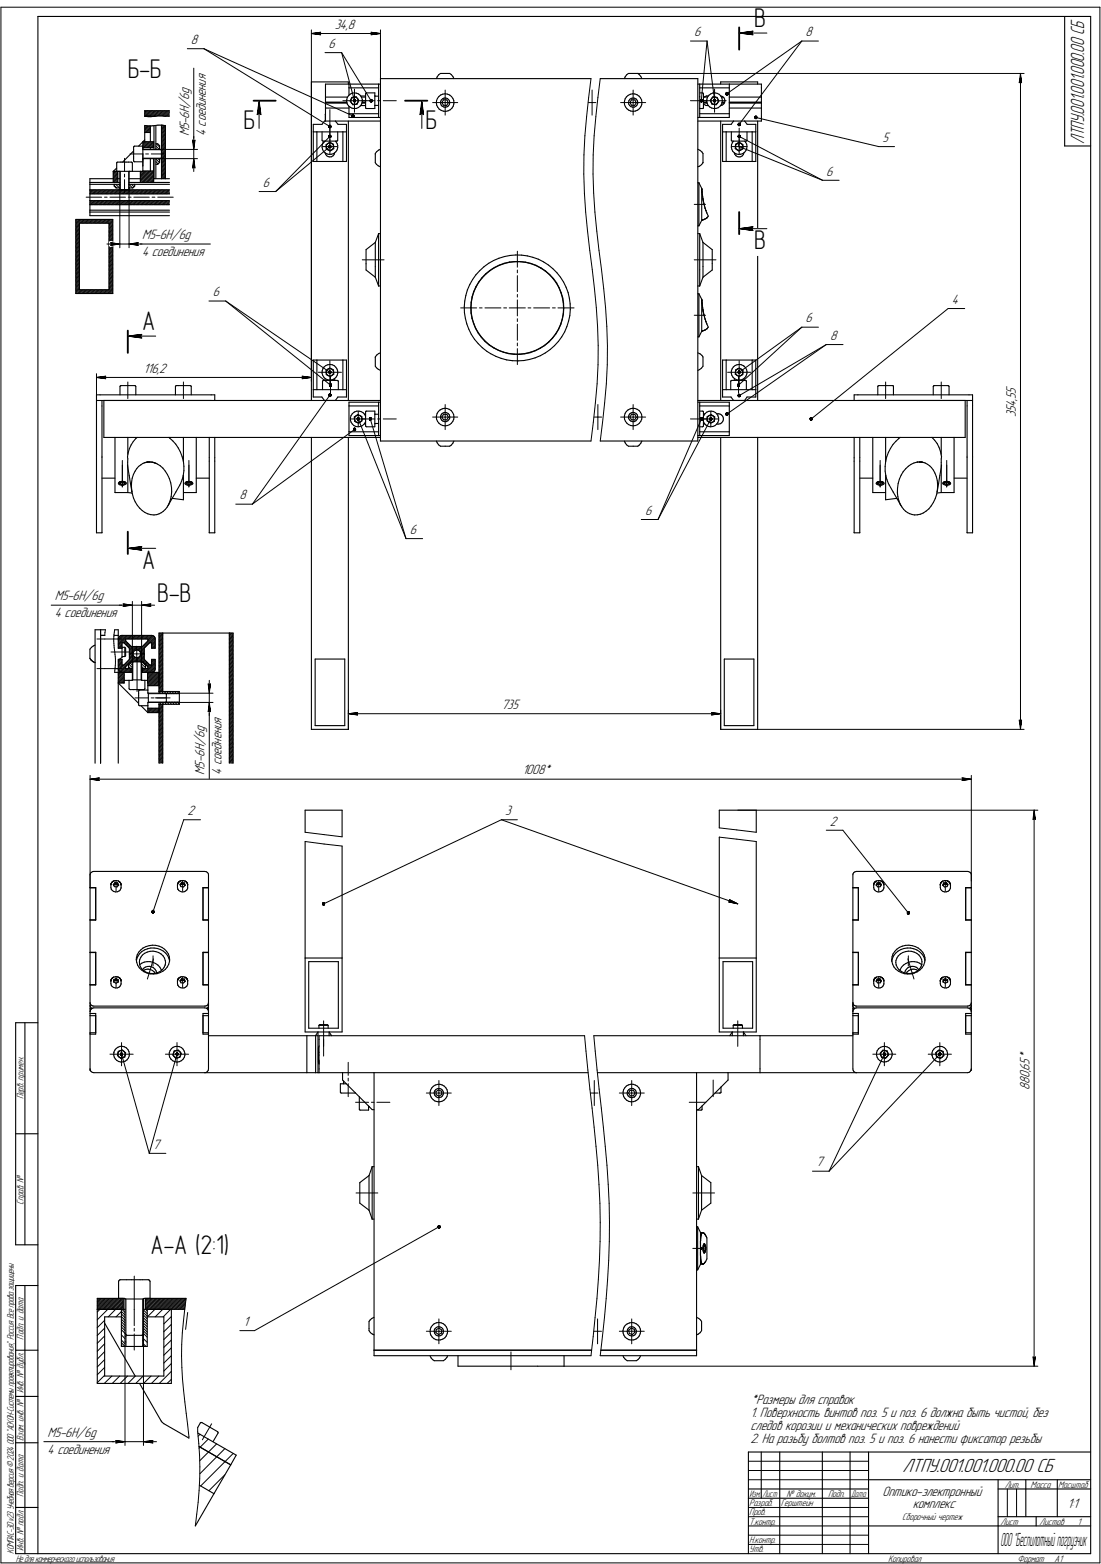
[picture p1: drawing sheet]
<svg xmlns="http://www.w3.org/2000/svg" width="595mm" height="845mm" viewBox="0 0 595 845" stroke-linecap="round" stroke-linejoin="round" font-family="sans-serif">
<defs><g id="words">
<g font-size="14.6">
<text x="408" y="15">В</text>
<text x="69" y="42">Б-Б</text>
<text x="132" y="70">Б</text>
<text x="230" y="70">Б</text>
<text x="408" y="135">В</text>
<text x="77" y="179">А</text>
<text x="77" y="308">А</text>
<text x="85" y="326">В-В</text>
<text x="81" y="678">А-А (2:1)</text>
</g>
<text font-size="10.9" x="488" y="796">ЛТПУ.001.001.000.00 СБ</text>
<text font-size="10.7" x="586" y="78" transform="rotate(-90 586 78)">ЛТПУ.001.001.000.00 СБ</text>
<text font-size="10.4" x="541" y="836">ООО&quot;Беспилотныйпогрузчик</text>
<g font-size="7.8">
<text x="181" y="16">34,8</text>
<text x="103" y="24">8</text>
<text x="375" y="20">6</text>
<text x="435" y="20">8</text>
<text x="178" y="26">6</text>
<text x="111" y="46" transform="rotate(-90 111 46)">и</text>
<text x="111" y="43" transform="rotate(-90 111 43)">я</text>
<text x="102" y="54" transform="rotate(-90 102 54)">6</text>
<text x="102" y="51" transform="rotate(-90 102 51)">g</text>
<text x="111" y="52" transform="rotate(-90 111 52)">е</text>
<text x="111" y="49" transform="rotate(-90 111 49)">н</text>
<text x="102" y="58" transform="rotate(-90 102 58)">/</text>
<text x="111" y="57" transform="rotate(-90 111 57)">и</text>
<text x="111" y="55" transform="rotate(-90 111 55)">н</text>
<text x="102" y="64" transform="rotate(-90 102 64)">6</text>
<text x="102" y="61" transform="rotate(-90 102 61)">H</text>
<text x="111" y="66" transform="rotate(-90 111 66)">о</text>
<text x="111" y="63" transform="rotate(-90 111 63)">е</text>
<text x="111" y="60" transform="rotate(-90 111 60)">д</text>
<text x="102" y="70" transform="rotate(-90 102 70)">5</text>
<text x="102" y="67" transform="rotate(-90 102 67)">-</text>
<text x="111" y="68" transform="rotate(-90 111 68)">с</text>
<text x="102" y="74" transform="rotate(-90 102 74)">M</text>
<text x="111" y="74" transform="rotate(-90 111 74)">4</text>
<text x="477" y="77">5</text>
<text x="447" y="95">6</text>
<text x="142" y="101">6</text>
<text x="77" y="129">M5-6H/6g</text>
<text x="77" y="139">4 соединения</text>
<text x="115" y="160">6</text>
<text x="514" y="164">4</text>
<text x="435" y="174">6</text>
<text x="449" y="184">8</text>
<text x="78" y="201">116,2</text>
<text x="549" y="216" transform="rotate(-90 549 216)">5</text>
<text x="549" y="213" transform="rotate(-90 549 213)">5</text>
<text x="549" y="220" transform="rotate(-90 549 220)">4</text>
<text x="549" y="217" transform="rotate(-90 549 217)">,</text>
<text x="549" y="226" transform="rotate(-90 549 226)">3</text>
<text x="549" y="223" transform="rotate(-90 549 223)">5</text>
<text x="129" y="270">8</text>
<text x="349" y="278">6</text>
<text x="221" y="289">6</text>
<text x="30" y="325">M5-6H/6g</text>
<text x="30" y="334">4 соединения</text>
<text x="271" y="383">735</text>
<text x="111" y="396" transform="rotate(-90 111 396)">g</text>
<text x="120" y="394" transform="rotate(-90 120 394)">и</text>
<text x="120" y="391" transform="rotate(-90 120 391)">я</text>
<text x="111" y="399" transform="rotate(-90 111 399)">6</text>
<text x="120" y="400" transform="rotate(-90 120 400)">е</text>
<text x="120" y="397" transform="rotate(-90 120 397)">н</text>
<text x="111" y="406" transform="rotate(-90 111 406)">H</text>
<text x="111" y="403" transform="rotate(-90 111 403)">/</text>
<text x="120" y="405" transform="rotate(-90 120 405)">д</text>
<text x="120" y="402" transform="rotate(-90 120 402)">н</text>
<text x="111" y="412" transform="rotate(-90 111 412)">-</text>
<text x="111" y="409" transform="rotate(-90 111 409)">6</text>
<text x="120" y="414" transform="rotate(-90 120 414)">с</text>
<text x="120" y="411" transform="rotate(-90 120 411)">о</text>
<text x="120" y="408" transform="rotate(-90 120 408)">е</text>
<text x="111" y="419" transform="rotate(-90 111 419)">M</text>
<text x="111" y="415" transform="rotate(-90 111 415)">5</text>
<text x="120" y="419" transform="rotate(-90 120 419)">4</text>
<text x="282" y="419">1008*</text>
<text x="101" y="441">2</text>
<text x="273" y="441">3</text>
<text x="449" y="446">2</text>
<text x="556" y="576" transform="rotate(-90 556 576)">5</text>
<text x="556" y="573" transform="rotate(-90 556 573)">*</text>
<text x="556" y="580" transform="rotate(-90 556 580)">,</text>
<text x="556" y="579" transform="rotate(-90 556 579)">6</text>
<text x="556" y="586" transform="rotate(-90 556 586)">8</text>
<text x="556" y="583" transform="rotate(-90 556 583)">0</text>
<text x="556" y="589" transform="rotate(-90 556 589)">8</text>
<text x="83" y="621">7</text>
<text x="441" y="631">7</text>
<text x="132" y="717">1</text>
<text x="406" y="759">*Размеры для справок</text>
<text x="406" y="766">1. Поверхность винтов поз. 5 и поз. 6 должна быть чистой, без</text>
<text x="406" y="773">следов корозии и механических повреждений</text>
<text x="26" y="777">M5-6H/6g</text>
<text x="406" y="780">2. На разьбу болтов поз. 5 и поз. 6 нанести фиксатор резьбы</text>
<text x="26" y="786">4 соединения</text>
<text x="477" y="809">Оптико-электронный</text>
<text x="493" y="815">комплекс</text>
<text x="577" y="815">1:1</text>
</g>
<g font-size="5.4">
<text x="13" y="594" transform="rotate(-90 13 594)">Перв. примен.</text>
<text x="13" y="651" transform="rotate(-90 13 651)">Справ. №</text>
<text x="13" y="724" transform="rotate(-90 13 724)">Подп. и дата</text>
<text x="13" y="753" transform="rotate(-90 13 753)">Инв. № дубл.</text>
<text x="13" y="779" transform="rotate(-90 13 779)">Взам. инв. №</text>
<text x="13" y="809" transform="rotate(-90 13 809)">Подп. и дата</text>
<text x="425" y="809">№ докум.</text>
<text x="448" y="809">Подп.</text>
<text x="543" y="804">Лит.</text>
<text x="557" y="804">Масса</text>
<text x="572" y="804">Масштаб</text>
<text x="405" y="814">Разраб.</text>
<text x="422" y="814">Герштейн</text>
<text x="405" y="819">Пров.</text>
<text x="488" y="822">Сборочный чертеж</text>
<text x="405" y="824">Т.контр.</text>
<text x="541" y="824">Лист</text>
<text x="562" y="824">Листов</text>
<text x="582" y="824">1</text>
<text x="7" y="840" transform="rotate(-90 7 840)">КОМПАС-3Dv23Учебнаяверсия©2024ООО&quot;АСКОН-Системыпроектирования&quot;, Россия. Всеправазащищены.</text>
<text x="13" y="838" transform="rotate(-90 13 838)">Инв. № подл.</text>
<text x="405" y="834">Н.контр.</text>
<text x="405" y="839">Утв.</text>
<text x="8" y="844">Недлякоммерческогоиспользования</text>
<text x="480" y="844">Копировал</text>
<text x="550" y="844">Формат</text>
<text x="570" y="844">A1</text>
</g>
<g font-size="5.3">
<text x="405" y="809">Изм.</text>
<text x="412" y="809">Лист</text>
<text x="460" y="809">Дата</text>
</g>
</g></defs>
<g fill="none" stroke="#000" stroke-width=".59">
<path d="M20 9v831zM20 9h570zM575 9v70zM590 9v831zM238 40h.1M238 40h5zM243 40h1zM340 40h5zM345 40h1zM78 60h14zM78 60v3zM168 44h20z"/>
<path d="M168 44v172zM176 45h13zM176 55h.1M176 55h11zM176 47v5zM176 45v2zM176 56v2zM176 52h12zM176 58h13zM176 58v5zM176 52v3zM176 56h12z"/>
<path d="M187 55l1 1zM187 54v1zM188 53l-1 1zM188 56v1zM188 44v1zM188 52l1-1zM188 52v1zM188 57l1 1zM189 57v4zM189 47v4zM189 45v2zM189 47h16z"/>
<path d="M189 45h16zM189 51l1-1zM189 58l1 1zM189 55l2 2zM190 55h.1M190 54v1zM190 55v1zM190 56h1zM190 53v1zM190 53l3-1zM190 53l-1 2zM190 50h2z"/>
<path d="M190 59h2zM191 53v-1zM191 53h-1zM191 56h.1M191 57l2-1zM191 52h1zM191 56h1zM192 50h1zM192 59h1zM192 52l1 1zM192 56h1zM193 52l1 2z"/>
<path d="M193 56h.1M193 53h.1M193 50l1 1zM193 59l1-1zM193 53v1zM193 55v1zM193 54h1zM194 54l-1 1zM194 51l1 1zM194 58l1-1zM194 54l-1 2zM195 52v1z"/>
<path d="M195 52h3zM195 57h3zM195 53l1 1zM195 56v1zM195 56h.1M196 56h2zM196 55h2zM196 55v1zM196 54v1zM198 59h.1M198 51v7zM198 50h.1"/>
<path d="M198 59h5zM198 50h5zM203 52h.1M203 50v9zM203 57h.1M203 52h2zM203 57h2zM205 45v2zM205 45h1zM205 47v14zM206 43h113zM206 43v195z"/>
<path d="M236 56v1zM236 54v2zM236 57l1 1zM236 42v1zM236 53v1zM237 58v1zM237 40h1zM237 40l-1 2zM237 52l1-1zM237 52l-1 1zM237 59l2 1zM238 51h1z"/>
<path d="M238 55v1zM238 56v1zM238 57h1zM239 60h1zM239 54l-1 1zM239 55l1 2zM239 57l1 1zM239 53h1zM239 53v1zM239 51h2zM240 57h1zM240 54l-1 1z"/>
<path d="M240 54h2zM240 58h1zM240 53h1zM241 51h1zM241 58h1zM241 53h1zM242 54v2zM242 58v-1zM242 53v1zM242 51h1zM242 60l1-1zM242 56l-1 1z"/>
<path d="M242 54l1 1zM243 56l-1 1zM243 55v1zM243 51l1 1zM243 56h.1M243 59h1zM244 40l1 1zM244 52l1 1zM245 53v1zM245 41v2zM245 57l-1 2zM245 54v2z"/>
<path d="M245 56v1zM245 56h.1M324 43h53zM337 55l1 2zM338 57v1zM338 55h-1zM338 42l-1 1zM338 53v2zM338 58l1 1zM339 52h1zM339 52l-1 1zM339 40h1z"/>
<path d="M339 40l-1 2zM339 59l1 1zM340 52l1-1zM340 55v1zM340 55h.1M340 60h1zM340 56v1zM340 54v1zM340 57l1 1zM340 54l1-1zM340 54h.1M341 55v2z"/>
<path d="M341 51h1zM341 58h1zM341 53h1zM341 57h2zM341 54v1zM341 54h2zM342 51h1zM342 58h1zM342 53h1zM343 58l1-1zM343 53l1 1zM343 51h1z"/>
<path d="M343 54l1 2zM344 57h.1M344 54h.1M344 56l-1 1zM344 51l1 1zM344 54l1 1zM345 60l1-1zM345 56l-1 1zM345 55v1zM345 52l1 1zM346 40v1zM346 53l1 1z"/>
<path d="M346 41l1 2zM346 58v1zM347 54v1zM347 57l-1 1zM347 55v2zM377 43v195zM377 45h1zM378 59h2zM378 50h2zM378 47h16zM378 45h16zM378 47v5z"/>
<path d="M378 58v3zM378 45v2zM378 52v7zM380 59h.1M380 50h.1M380 51v7zM380 56h.1M380 53l1-1zM380 55h2zM380 56h2zM380 56l1 1zM381 52h1z"/>
<path d="M381 57h1zM382 52h.1M382 55v1zM382 54v1zM382 57h1zM382 52h1zM382 56l1 1zM382 52v2zM383 57l1 1zM383 51h1zM383 51l-1 1zM384 58h1z"/>
<path d="M384 54l1 2zM384 51l1-1zM384 55h.1M384 54v1zM384 55l1 1zM385 53l-1 1zM385 58l1 1zM385 56h.1M385 56l2 1zM385 53l1-1zM385 53h.1M385 50h1z"/>
<path d="M385 52l-1 2zM385 52l3 1zM385 56h1zM386 52h1zM386 59h1zM386 56h1zM386 50h2zM387 52v1zM387 56h1zM387 53h1zM387 59l1-1zM388 56h.1"/>
<path d="M388 50l1 1zM388 53l1 2zM388 53v1zM388 54h.1M388 58l1-1zM388 55v1zM388 54v1zM389 55l-2 2zM389 51l1 1zM390 52v1zM390 44v1zM390 44h20z"/>
<path d="M390 52h.1M390 57h.1M390 57h-1zM390 52h1zM390 53h.1M390 53v1zM390 55v2zM390 55h2zM390 56h1zM390 57l1-1zM390 54v1zM390 52l1 1z"/>
<path d="M391 53l1 1zM392 54v1zM392 55l-1 1zM392 55h.1M394 47v14zM394 45v2zM394 45h18zM394 55h18zM394 52h18zM394 58h18zM394 56h18zM410 44v1z"/>
<path d="M412 55h.1M412 58v5zM412 56v2zM412 47v5zM412 45v2zM412 52v3zM72 80v1zM73 79h.1M72 79h.1M73 79h4zM77 77h6zM77 80h6z"/>
<path d="M77 77v3zM77 79v2zM78 63h6zM78 72v5zM78 68v4zM78 72h3zM78 63h3zM78 76l-3 3zM81 63h.1M81 68v4zM81 80v1zM81 72v5z"/>
<path d="M83 77v3zM83 68v13zM83 63h.1M84 68v13zM84 78h1zM85 78l1 1zM86 79v2zM87 68v29zM89 63h3zM89 68v29zM169 71h2zM169 67v4z"/>
<path d="M169 67h5zM169 71v16zM171 71v16zM171 71h14zM174 71v5zM174 76h.1M174 80v1zM174 78v2zM175 76h7zM175 77l-1 1zM175 65l-1 2zM175 65h6z"/>
<path d="M175 76v1zM176 62v3zM176 62h.1M176 63v2zM176 78v3zM176 79l1 1zM176 78l2-1zM176 79h.1M177 78l-1 1zM177 78h.1M177 78l1-1zM178 77h.1"/>
<path d="M178 77l2 1zM178 77h1zM179 77l1 1zM180 78h.1M180 78v1zM180 78v2zM180 80h.1M180 79v1zM181 65l2 2zM181 65h25zM182 77h.1M182 77v1z"/>
<path d="M182 76h.1M182 78l1 1zM183 71v5zM183 76h.1M183 80l-1 1zM183 79v1zM183 67h4zM185 71v16zM185 71h2zM187 67v4zM187 71v16zM188 65v151z"/>
<path d="M189 61h16zM189 61v2zM189 63h16zM205 63h1zM205 61v2zM240 60h1zM241 60h1zM341 60h1zM342 60h1zM343 60h2zM377 63h1zM377 65h19z"/>
<path d="M378 61v2zM378 61h16zM378 63h16zM390 65v151zM391 71h2zM391 67v4zM391 67h4zM391 71v16zM393 71v16zM393 71h14zM394 61v2zM395 71v5z"/>
<path d="M395 76h.1M395 80l1 1zM395 76h1zM395 78v2zM396 76h7zM396 77l-1 1zM396 65l-1 2zM396 65h7zM396 76v1zM398 79v1zM398 78l-1 2zM398 78l2-1z"/>
<path d="M398 79h.1M398 80v1zM398 78l1-1zM398 78v1zM399 77h.1M399 77h1zM400 77l2 1zM400 77l1 1zM401 78h.1M401 78v1zM401 79h1zM401 80v1z"/>
<path d="M402 79l-1 1zM402 78l-1 3zM403 65l1 2zM403 76v1zM403 65h9zM403 77l1 1zM404 76h.1M404 78v1zM404 71v5zM404 79v1zM404 67h5zM407 71v16z"/>
<path d="M407 71h2zM409 67v4zM409 71v16zM410 65v151zM412 63v2zM575 79h15zM49 99h12zM49 100h13zM49 97h12zM49 100v3zM49 97v2zM49 99v1z"/>
<path d="M61 93h3zM61 99h3zM61 93v6zM61 93l2-2zM61 93h4zM62 100h3zM62 100v1zM63 88v5zM63 88h.1M63 88h1zM64 88h1zM64 93v6z"/>
<path d="M64 97h1zM64 99h1zM64 93h6zM65 93h.1M65 93v9zM65 88h1zM66 88h2zM68 88h1zM69 88h2zM70 99h5zM70 100h22zM70 97h6z"/>
<path d="M70 93v9zM70 93h.1M70 93h2zM71 88h.1M72 88h.1M72 93h4zM72 88v5zM72 87h.1M72 85v2zM72 82v3zM72 81v1zM72 85h.1"/>
<path d="M72 82l-6 6zM73 87h.1M73 87h4zM73 100v1zM75 99h1zM76 93h1zM76 99h7zM76 93v6zM77 92h6zM77 93h.1M77 90v2zM77 83v7z"/>
<path d="M77 80v7zM77 86v4zM77 81h.1M77 86h.1M77 81h10zM77 86h10zM81 86v6zM83 99h9zM83 97h4zM83 86v6zM83 97h.1M83 92v7z"/>
<path d="M83 86v11zM84 86v11zM84 89h1zM86 86v2zM86 88l-1 1zM87 81h.1M87 97h2zM87 81v4zM87 85v1zM89 97h3zM169 87h2zM171 87h14z"/>
<path d="M174 81l1 1zM175 82l1 1zM176 83h1zM176 83h.1M176 83l1 1zM176 81l2 1zM177 84v1zM177 80v1zM177 83h1zM177 81h.1M177 85h1zM177 81h1z"/>
<path d="M178 83h1zM178 85h1zM178 81h1zM178 82l2-2zM179 81h.1M179 83h1zM179 85l1-1zM179 81l1-1zM180 83h1zM181 84h-1zM181 83l1-1zM181 83v1z"/>
<path d="M182 81v1zM185 87h2zM203 88v1zM203 83h.1M203 83v5zM203 89l1 1zM204 82l-1 1zM204 82l1-1zM204 90h2zM205 81h1zM377 81h1zM377 90h1z"/>
<path d="M377 99h1zM378 99v23zM378 99l1 3zM378 90l1-1zM378 81l1 1zM379 82l1 1zM380 88l-1 1zM380 88h.1M380 83v5zM391 87h2zM393 87h14zM396 81v1z"/>
<path d="M396 82l1 1zM397 83h.1M397 83h1zM397 83l1 1zM397 80l2 2zM398 84l1 1zM398 83h1zM398 81h.1M398 81h1zM399 85h.1M399 83h1zM399 81h1z"/>
<path d="M399 82l2-1zM399 85h1zM400 81h.1M400 83h1zM400 85l1-1zM400 81h1zM401 83l1-1zM402 84h-1zM402 83v1zM403 81l-1 1zM404 80l-1 1zM407 87h2z"/>
<path d="M41 119h20zM41 119v40zM49 103h43zM49 111h43zM49 105h43zM49 108h43zM49 114h43zM49 115h43zM49 117h43zM49 103v2zM49 108v3zM49 114v1z"/>
<path d="M49 111v3zM49 115v2zM49 105v3zM61 119v40zM62 101l1 1zM63 102h2zM65 102v1zM65 103h4zM69 103l1-1zM70 102h2zM72 102l1-1zM379 102h.1"/>
<path d="M379 102v17zM379 119l-1 3zM379 119h.1M379 103h.1M380 104h.1M379 104h.1M380 105h.1M380 119h.1M380 106h.1M380 106v1zM380 107h.1M380 108h.1"/>
<path d="M380 109h.1M380 109v1zM380 110h.1M380 110l1 1zM381 111h.1M381 119h.1M381 111v1zM381 112h.1M381 118h.1M381 113h.1M382 114h.1M382 118h.1"/>
<path d="M382 115h.1M382 115l1 2zM383 117h.1M43 121v36zM43 121h16zM59 121v36zM198 135v8zM198 135l5-4zM203 131v13zM205 126h1zM205 126l-2 5zM205 126v20z"/>
<path d="M270 140l3-1zM273 139l3-1zM276 138h3zM279 138h3zM282 138h3zM285 138l3 1zM288 139l3 1zM377 122h1zM377 126h1zM378 126l2 5zM378 126v20zM380 131v13z"/>
<path d="M380 131l5 4zM385 135v8zM41 159h20zM43 157h16zM198 146l5 4zM198 143v3zM203 150l2 5zM203 144v6zM205 155h1zM205 146v9zM252 160l-1 3zM253 157l-1 3z"/>
<path d="M254 154l-1 3zM255 151l-1 3zM256 158l-1 2zM256 158l-1 3zM257 149l-2 2zM257 155l-1 3zM259 153l-2 2zM259 152l-2 3zM259 146l3-2zM259 146l-2 3zM261 150l-2 3zM261 150l-2 2z"/>
<path d="M262 144l2-2zM262 148l3-2zM262 148l-1 2zM263 148l2-2zM263 148l-2 2zM264 142l3-1zM265 146l2-1zM267 141l3-1zM267 145l3-1zM267 145l3-2zM270 144l3-2zM270 143l3-1z"/>
<path d="M273 142h2zM275 142l3-1zM278 141h3zM281 141l3 1zM284 142h3zM287 142l3 2zM287 142l3 1zM290 144l2 1zM290 143l2 2zM291 140l3 2zM292 145l3 1zM293 145h.1"/>
<path d="M293 145l2 2zM294 142l2 1zM295 146l2 2zM295 147l2 2zM296 143l3 2zM297 148l2 2zM297 149l2 2zM299 145l2 2zM299 150l2 3zM299 151l2 2zM301 153l1 2zM301 153l1 3z"/>
<path d="M301 147l2 3zM302 155l1 3zM302 156l1 2zM303 150l2 2zM303 158l1 3zM305 152l1 3zM306 155l1 3zM307 158l1 3zM377 159h1zM377 155h1zM378 159v23zM378 159l1 3z"/>
<path d="M378 146v9zM380 150l5-4zM380 150l-2 5zM380 144v6zM385 143v3zM251 166v3zM251 169l1 3zM251 163v3zM252 172v3zM252 175l1 3zM253 178l2 3zM255 166v3z"/>
<path d="M255 169v3zM255 163v3zM255 172l1 3zM255 160v3zM255 161v2zM256 175l1 3zM257 178l1 2zM257 178l2 2zM302 178l-2 2zM302 178l-2 3zM303 175l-1 3zM304 172l-1 3z"/>
<path d="M304 161v3zM304 173l-1 2zM304 161l1 3zM304 169v3zM304 164l1 3zM305 170l-1 3zM305 167l-1 2zM305 164v3zM305 167v3zM305 179l-1 3zM306 177l-1 2zM307 174l-1 3z"/>
<path d="M308 161v3zM308 171l-1 3zM308 164v3zM308 167v4zM379 162h.1M379 162v17zM379 179l-1 3zM379 179h.1M379 163h.1M380 164h.1M379 164h.1M380 165h.1"/>
<path d="M380 179h.1M380 165v1zM380 166h.1M380 166v1zM380 167h.1M380 168h.1M380 169h.1M380 169v1zM380 170h.1M380 170l1 1zM381 171h.1M381 179h.1"/>
<path d="M381 171v1zM381 172h.1M381 178h.1M381 173h.1M382 174h.1M382 178h.1M382 175h.1M382 175l1 2zM383 177l-1 1zM383 177h.1M169 195h2zM169 195v16z"/>
<path d="M171 195h14zM171 195v16zM174 199v1zM175 198h1zM175 198l-1 1zM176 198l1-1zM177 197h1zM177 200h.1M177 200l1-1zM178 199h.1M178 199l2 1zM178 197h2z"/>
<path d="M178 199h1zM179 199l1 1zM180 197l1 1zM180 200h.1M180 200v2zM181 198l1 1zM182 199v1zM182 200l1 1zM185 195h2zM185 195v16zM187 195v16zM203 198v1z"/>
<path d="M203 193h.1M203 193v5zM203 199l1 1zM204 192l-1 1zM204 192l1-1zM204 200h2zM205 191h1zM255 181l1 2zM256 183l2 3zM258 186l3 2zM258 180l2 2zM259 180l1 2z"/>
<path d="M260 182l2 3zM261 188l2 2zM262 185l2 1zM262 185l3 2zM263 190l2 1zM264 186l3 2zM265 187l2 1zM265 191l3 2zM267 188l2 1zM267 188l3 1zM268 193l3 1zM269 189l3 1z"/>
<path d="M270 189l2 1zM271 194l3 1zM272 190l3 1zM274 195h3zM275 191l3 1zM275 191h3zM277 195h3zM278 192h3zM278 191h3zM280 195h3zM281 192l3-1zM281 191h3z"/>
<path d="M283 195l3-1zM284 191h3zM284 191l3-1zM286 194l3-1zM287 191l2-1zM287 190l2-1zM289 193l3-1zM289 190l3-2zM289 189l3-1zM292 188l2-1zM292 192l3-1zM294 187l3-2z"/>
<path d="M295 191l2-2zM297 189l3-2zM299 183l-2 2zM300 181l-1 2zM300 180l-1 3zM302 185l-2 2zM304 182l-2 3zM377 191h1zM377 182h1zM378 200l1-1zM378 191l1 1zM379 192l1 1z"/>
<path d="M380 198l-1 1zM380 193v5zM391 195h2zM391 195v16zM393 195h14zM393 195v16zM396 199l-1 2zM396 198h1zM396 198v1zM397 198l1-1zM398 200l-1 2zM398 200l2-1z"/>
<path d="M398 200l1-1zM398 200v1zM398 197h2zM399 199h.1M399 199h1zM400 197h1zM400 199l2 1zM400 199l1 1zM401 200h.1M401 197l1 1zM401 200v1zM402 198h.1"/>
<path d="M402 198l1 1zM403 199l1 1zM404 200v1zM407 195h2zM407 195v16zM409 195v16zM52 219v28zM52 216v3zM52 213v3zM52 213h2zM52 216h2zM54 213h60z"/>
<path d="M54 216h60zM55 216v3zM55 219v28zM56 216h150zM56 216v20zM65 209v4zM65 209h.1M65 208h8zM73 209h.1M73 209v4zM95 209v4zM95 209h.1"/>
<path d="M95 208h1zM96 208h7zM103 209h.1M103 209v4zM114 213h2zM116 213v3zM169 215h5zM169 211v4zM169 211h2zM171 211h14zM174 215l1 1zM174 202v1z"/>
<path d="M174 200v2zM174 206v5zM174 203l1 1zM174 206h.1M175 206h7zM175 204l1 1zM175 216h6zM176 205v1zM176 205h1zM176 200v3zM176 201l1 1zM176 200l2-1z"/>
<path d="M176 201h.1M176 203l2 1zM177 202v1zM177 200l-1 1zM177 205h1zM177 203h.1M177 203h1zM178 205h1zM178 203h1zM178 204l2-2zM179 203h.1M179 205h1z"/>
<path d="M179 203l1-1zM180 200v1zM180 202h.1M180 201v1zM180 205h.1M181 205l1-1zM181 205v1zM182 203v1zM183 206h.1M183 202l-1 1zM183 201v1zM183 215h4z"/>
<path d="M183 215l-2 1zM183 206v5zM185 211h2zM187 211v4zM189 219v14zM189 217v2zM189 219h16zM189 217h16zM205 217v2zM205 217h1zM205 219v14zM377 200h1z"/>
<path d="M377 216h145zM377 217h1zM378 219v5zM378 217v2zM378 219h16zM378 217h16zM391 215h4zM391 211v4zM391 211h2zM393 211h14zM394 217v2zM394 219v14z"/>
<path d="M395 206v5zM395 206h.1M395 215l1 1zM395 201v1zM395 202l1 1zM396 203v1zM396 206h7zM396 204l1 1zM396 216h7zM397 205v1zM397 205h1zM397 202l2 2z"/>
<path d="M398 201v1zM398 201h.1M398 202v1zM398 203h.1M398 205h1zM398 203h1zM399 203h1zM399 205h2zM399 204l2-1zM400 203h.1M400 203h1zM401 205h1z"/>
<path d="M401 201h1zM401 202v1zM402 201l-1 1zM402 200l-1 3zM402 205l1-1zM402 205v1zM403 206h.1M403 203v1zM403 206v5zM404 202l-1 1zM404 201v1zM404 215h5z"/>
<path d="M404 215l-1 1zM407 211h2zM409 211v4zM462 213h2zM462 213v3zM464 213h60zM464 216h60zM474 209v4zM474 209h.1M475 209h.1M475 208h8zM483 209h.1"/>
<path d="M483 209v4zM504 209v4zM504 209h.1M505 209h.1M505 208h.1M505 208h7zM513 209h.1M513 209v4zM522 216v20zM523 216v3zM523 219v28zM524 213h2z"/>
<path d="M524 216h2zM526 219v28zM526 216v3zM526 213v3zM56 236h150zM62 236v30zM69 236v10zM72 239l-1 2zM73 237l1-1zM73 237l-1 2zM91 236l1 1zM92 237l1 1z"/>
<path d="M93 238l2 2zM99 236v14zM106 236v30zM113 236v11zM116 236v11zM168 236v158zM188 236v158zM189 233h16zM189 233v2zM189 235h16zM189 226v1zM189 227l1 1z"/>
<path d="M190 225l-1 1zM190 228v1zM190 224l1-1zM190 224v1zM190 229l1 1zM191 223h1zM191 230l1 1zM192 225v3zM192 225l1-1zM192 226v1zM192 227h.1M192 223l1-1z"/>
<path d="M192 228l2 1zM192 227v1zM192 225v1zM192 231h2zM192 228h1zM193 225h.1M193 225h-1zM193 228h.1M193 222h1zM193 225l1-1zM193 228h1zM193 224l3 1z"/>
<path d="M194 231h1zM194 224l1 1zM194 229l2-2zM194 222l1 1zM194 228h1zM195 225h.1M195 231l1-1zM195 228h.1M195 225v1zM195 223h1zM195 226h1zM196 227l-1 1z"/>
<path d="M196 225v2zM196 226v1zM196 230l1-1zM196 223l1 1zM197 224l1 1zM197 224h1zM197 229h1zM197 228v1zM198 228h-1zM198 231h.1M198 223v7zM198 222h.1"/>
<path d="M198 231h5zM198 222h5zM203 224h.1M203 222v9zM203 229h.1M203 224h2zM203 229h2zM205 235h1zM205 233v2zM206 238h113zM236 225v2zM236 238v1z"/>
<path d="M236 227v1zM236 225h.1M236 223v2zM236 239l1 1zM236 228l1 1zM237 222h1zM237 222l-1 1zM237 229l1 1zM238 222l1-1zM238 225v1zM238 225h.1M238 230h1z"/>
<path d="M238 226l1 1zM238 224v1zM239 227v1zM239 224l1-1zM239 224h-1zM239 225l1 2zM239 221h1zM239 230h2zM239 228h1zM240 223h1zM240 227h1zM240 224l-1 1z"/>
<path d="M240 224h2zM240 221h2zM240 228h1zM241 223h.1M241 230h1zM241 228l1-1zM241 223l1 1zM242 221h1zM242 224v2zM242 230h1zM242 224h1zM242 226l-1 1z"/>
<path d="M243 227h-1zM243 221l1 1zM243 224v1zM243 230l1-1zM243 226v1zM243 225v1zM244 222l1 1zM245 223v1zM245 228l-1 1zM245 240l-1 1zM245 224v1zM245 227v1z"/>
<path d="M245 225v2zM245 238v2zM324 238h53zM337 225l1 2zM337 238l1 1zM338 227v1zM338 225h-1zM338 223v2zM338 239l1 1zM338 228l1 1zM339 222h1zM339 222l-1 1z"/>
<path d="M339 229l1 1zM340 222l1-1zM340 225v1zM340 230h1zM340 225h.1M340 226v1zM340 224v1zM340 227l1 1zM340 224l1-1zM340 224h.1M341 225v2zM341 221h1z"/>
<path d="M341 230h1zM341 228h1zM341 223h1zM341 227h2zM341 224v1zM341 224h2zM342 221h1zM342 228h1zM342 223h1zM342 230h1zM343 228l1-1zM343 223l1 1z"/>
<path d="M343 221h1zM343 224l1 2zM343 230h2zM344 224h.1M344 226l-1 1zM344 227h.1M344 221l1 1zM344 224l1 1zM345 230l1-1zM345 226l-1 1zM345 225v1zM345 222l1 1z"/>
<path d="M346 223l1 1zM346 228v1zM346 240v1zM347 224v1zM347 227l-1 1zM347 225v2zM347 238l-1 2zM377 236h145zM377 235h1zM378 231h2zM378 222h2zM378 229v4z"/>
<path d="M378 233h16zM378 233v2zM378 235h16zM378 224v5zM380 231h.1M380 222h.1M380 228l1 1zM380 223v7zM380 224h1zM380 229h1zM380 224v1zM381 229l1 1z"/>
<path d="M381 224l1-1zM381 224h-1zM382 230h.1M382 230l1 1zM382 223l1-1zM382 227l2 2zM382 226v1zM382 225l2-1zM382 226h.1M382 225v2zM382 227l1 1zM383 225h.1"/>
<path d="M383 225l-1 1zM383 228h.1M383 231h1zM383 228h1zM383 222h1zM383 225h1zM384 225l1-1zM384 228h1zM384 231h1zM384 229l2-1zM384 222h2zM384 224l2 1z"/>
<path d="M385 224v1zM385 228h.1M385 228h1zM385 231l1-1zM385 225h1zM386 222l1 1zM386 225v1zM386 226v1zM386 227v1zM386 227h.1M386 225v3zM386 230l1-1z"/>
<path d="M387 223l1 1zM387 229h1zM387 224h1zM388 224v1zM388 228l-1 1zM388 225v1zM388 229h1zM389 224h.1M388 227v1zM388 226v1zM389 229h1zM389 224h1z"/>
<path d="M390 236v158zM390 224l1 1zM391 228l-1 1zM391 225v1zM391 227v1zM391 226v1zM394 233v2zM410 236v158zM462 236v11zM465 236v11zM472 236v30zM479 236v14z"/>
<path d="M484 239l-1 1zM484 239l2-2zM486 237v-1zM504 236l1 2zM505 238l2 2zM507 240l1 2zM509 236v10zM516 236v30zM52 247h.1M52 247v41zM55 247h.1M55 247v41z"/>
<path d="M55 258h7zM69 251v2zM69 247v1zM69 250v1zM69 253v13zM69 253l1 4zM69 248v2zM69 245v2zM70 257l1 4zM70 243l-1 2zM71 241l-1 2zM71 258v3z"/>
<path d="M72 256l-1 2zM73 255l-1 1zM74 253l-1 2zM75 252l1-1zM75 252l-1 1zM76 251h1zM77 251l1-1zM78 250h.1M79 250h.1M80 250h.1M81 250h.1M81 250h1z"/>
<path d="M82 250h.1M83 250h.1M84 250h.1M84 251h.1M85 251h.1M85 251l2 1zM87 252l1 1zM88 253l1 2zM89 255l2 2zM91 257l1 2zM92 259v2zM95 240l1 2z"/>
<path d="M96 242l2 2zM98 244v3zM98 259v2zM98 247l1 2zM99 257l-1 2zM99 257v13zM99 249v3zM99 255v2zM99 252v3zM106 258h7zM113 249v39zM113 247v2z"/>
<path d="M116 249v39zM116 247v2zM237 240l1 1zM238 241h3zM241 241h2zM243 241h1zM339 240l1 1zM340 241h2zM342 241h3zM345 241h1zM462 249v39zM462 247v2z"/>
<path d="M465 258h7zM465 249v39zM465 247v2zM478 255l1 2zM478 252v3zM479 257v13zM479 250l-1 2zM479 257v2zM479 247v3zM479 259l1 2zM480 245l-1 2zM481 242l-1 3z"/>
<path d="M483 240l-2 2zM486 259l-1 2zM487 257l-1 2zM488 255l-1 2zM490 253l-2 2zM490 253l1-1zM491 252l1-1zM492 251l2-1zM494 250h2zM496 250h.1M496 250h1zM497 250h.1"/>
<path d="M498 250h.1M499 250h.1M499 250h1zM500 250h.1M500 250l1 1zM501 251l1 1zM502 252l2 1zM504 253l1 1zM505 254v2zM505 256l1 2zM506 258l1 2zM507 260v2z"/>
<path d="M508 242v2zM508 257l-1 4zM508 244l1 2zM509 253v13zM509 248v2zM509 250v1zM509 251v2zM509 253l-1 4zM509 246v1zM509 247v1zM516 258h7zM523 247h.1"/>
<path d="M523 247v41zM526 247h.1M526 247v41zM62 266h7zM64 261v1zM64 261h1zM64 261h.1M64 262h1zM65 261l1-1zM65 261h.1M65 262h1zM65 261v-1z"/>
<path d="M65 262h.1M65 261h1zM65 260h1zM66 262h1zM66 260h1zM66 261h1zM67 262h.1M67 262h1zM67 260l1 1zM67 261h.1M68 261h.1M68 262h.1"/>
<path d="M69 266l2 1zM71 261v5zM71 263v3zM71 261v2zM71 266h.1M71 266v1zM71 267l1 2zM72 269l1 2zM73 271l1 2zM74 273l2 2zM76 275l1 1zM77 276l1 1z"/>
<path d="M78 277l2 1zM80 278h2zM82 278h1zM83 278h2zM85 278h1zM86 278l1-1zM87 277l1-1zM88 276l1-1zM90 274l-1 1zM91 273l-1 1zM91 272v1zM92 270l-1 2z"/>
<path d="M92 261l1 3zM93 268l-1 2zM93 264v2zM93 266v2zM93 270l-2 3zM93 269l6 1zM95 266l-2 4zM97 262l-2 4zM98 261l-1 1zM99 266h7zM100 261v1zM100 261h1z"/>
<path d="M100 261h.1M100 262h1zM101 261h.1M101 261l1-1zM101 262h1zM101 261v-1zM101 262h.1M101 260h1zM101 261h1zM102 262h1zM102 260h1zM102 261h1z"/>
<path d="M103 262h1zM103 262h.1M103 260l1 1zM103 261h.1M104 261h.1M104 262h.1M472 266h7zM474 262h.1M474 261h.1M474 262h1zM474 261h1zM474 261l1-1z"/>
<path d="M475 261v-1zM475 261h.1M475 262h.1M475 260h1zM475 262h1zM475 261h1zM476 260h1zM476 261h1zM476 262h1zM476 260l1 1zM477 260v1zM477 261h.1"/>
<path d="M477 261h1zM477 262h1zM478 261h.1M478 261v1zM479 270l6-1zM480 261l1 1zM481 262l2 4zM483 266l2 4zM485 270l2 3zM485 266v2zM485 264v2zM485 268l1 3z"/>
<path d="M485 261v3zM486 271l1 2zM487 273h.1M487 273v1zM487 274l1 1zM488 275l1 1zM489 276l2 1zM491 277l1 1zM492 278h1zM493 278h1zM494 278h2zM496 278h2z"/>
<path d="M498 278l1-1zM499 277l2-1zM501 276l1-1zM503 273l-1 2zM505 272l-2 1zM506 269l-1 3zM506 267v2zM506 267l3-1zM507 266l-1 1zM507 264v2zM507 262v2zM507 261v5z"/>
<path d="M509 266h7zM510 262h.1M510 261h.1M510 262h1zM510 261l1-1zM511 261h.1M511 261h-1zM511 261v-1zM511 262h.1M511 260h1zM511 262h1zM511 261h1z"/>
<path d="M512 260h1zM512 261h1zM512 262h1zM512 260l1 1zM513 261h.1M513 260v1zM513 261h1zM513 262h1zM514 261h.1M514 261v1zM52 288h.1M52 288h3z"/>
<path d="M55 288h.1M113 288h3zM113 288h.1M116 288h.1M462 288h3zM462 288h.1M465 288h.1M523 288h3zM523 288h.1M526 288h.1M49 356v1zM49 351v5z"/>
<path d="M49 357l1 1zM49 350v1zM49 350l1-1zM50 358h1zM50 349h1zM51 340v73zM51 340h3zM54 340v73zM54 340h3zM54 343h3zM54 340v3zM54 343v70z"/>
<path d="M62 343h2zM62 340h2zM64 343v2zM64 340v3zM64 356v5zM64 356h2zM64 345v5zM64 350h2zM64 345h.1M64 356l2-1zM65 344l-1 1zM65 344h.1"/>
<path d="M65 344l1-1zM66 350h1zM66 355h1zM66 350v5zM66 347h1zM66 347v3zM66 359h1zM66 343h16zM66 356v3zM67 347l3 3zM67 350h1zM67 350v2z"/>
<path d="M67 352v3zM68 354l-1 1zM68 350v2zM68 352v2zM68 346l3 4zM68 345v1zM68 345h12zM69 359v2zM69 359l2-1zM70 354v2zM70 356l-3 3zM70 353h.1"/>
<path d="M70 350v3zM70 354h.1M71 350h3zM71 357h3zM71 358h1zM72 358h.1M72 358v10zM72 354v1zM72 353v1zM72 358h4zM72 353h.1M72 355h1z"/>
<path d="M72 352v1zM72 352h1zM73 355l1 1zM73 352l1-1zM74 356h1zM74 350h.1M74 357h.1M74 351l1 1zM74 350h3zM74 357h3zM75 356v-1zM75 352h1z"/>
<path d="M76 352v1zM76 354l-1 1zM76 353v1zM76 354h.1M76 358h1zM77 358v10zM77 357l3 3zM77 358l2 1zM78 353h.1M78 356l3 3zM78 350v3zM78 350l3-3z"/>
<path d="M78 354v2zM79 359v2zM80 346l-3 4zM80 345v1zM81 347h1zM81 359h1zM82 356h2zM82 347v3zM82 356v3zM82 343l1 1zM82 350h2zM83 344h.1"/>
<path d="M83 344l1 1zM84 345h.1M84 356v5zM84 345v5zM86 342v32zM86 342h2zM88 342v32zM88 342h36zM124 342v71zM124 342h2zM126 342v71zM170 356h16z"/>
<path d="M170 356v36zM186 356v36zM391 356h17zM391 356v36zM408 356v36zM62 363h2zM62 361h2zM64 369h3zM64 363h3zM64 363v6zM64 369l5 5zM64 361v1z"/>
<path d="M64 361v2zM64 369v44zM64 362l1 1zM65 363h.1M65 363h1zM66 363h6zM67 363v6zM67 368h3zM68 361h3zM68 360l3-3zM68 360v1zM69 374l6 6z"/>
<path d="M70 368v4zM70 372h.1M70 368h1zM70 373h.1M70 373h2zM71 361v2zM71 361h1zM71 368h.1M72 368h.1M72 368h5zM72 373h.1M72 373h2z"/>
<path d="M74 373h2zM75 379v2zM75 374v1zM75 376v2zM75 378v1zM75 375v1zM75 373h.1M75 373v1zM75 373h5zM76 373h2zM77 363h.1M77 368h.1"/>
<path d="M77 361h3zM77 368h1zM77 363h5zM77 361v2zM78 373h.1M78 372h.1M78 368v4zM78 368h2zM80 363v6zM80 363h6zM80 369h.1M80 371h6z"/>
<path d="M80 369v2zM80 371v2zM80 375h.1M80 373v2zM80 380v2zM80 360v1zM80 380h.1M80 380h9zM80 375h9zM80 375v5zM82 363h1zM83 363h.1"/>
<path d="M84 362l-1 1zM84 361v1zM86 363v8zM86 374h2zM86 374v1zM86 380v1zM88 374h9zM89 375h1zM90 375h7zM90 380h7zM90 375v4zM90 379l-1 1z"/>
<path d="M97 374v7zM75 381h.1M75 382h.1M75 382h5zM76 382l4 3zM80 383v2zM80 385h6zM80 383h6zM80 382v1zM86 383v2zM86 381v32zM86 381h2z"/>
<path d="M88 381v32zM88 381h9zM168 394h20zM170 392h16zM390 394h20zM391 392h17zM165 438v12zM165 438h20zM185 438v14zM389 438h20zM389 438v10zM409 438v12z"/>
<path d="M165 455v63zM185 457v61zM389 453v65zM409 455v63zM49 480h3zM49 480v17zM49 480h.1M49 473v7zM49 472v1zM49 472h.1M49 472l1-1zM50 471h1z"/>
<path d="M51 471h60zM52 480v17zM60 478v2zM60 478h.1M60 480v1zM60 477h.1M61 477h.1M61 476h.1M61 478l1 1zM61 479h.1M62 476h.1M62 478h.1"/>
<path d="M62 478l-1 1zM62 479h1zM62 477v1zM62 477h2zM62 478h1zM62 476h1zM62 477l-1 1zM63 478h.1M63 478h1zM63 476h1zM63 478l1 1zM64 478v1z"/>
<path d="M64 477v1zM64 479h.1M64 476h.1M64 478l-1 1zM64 477h.1M65 477h.1M65 478h.1M65 478v2zM65 480h.1M96 478v2zM96 478h.1M96 480v1z"/>
<path d="M96 477h.1M97 477h.1M97 476h.1M97 478l1 1zM97 479h.1M98 476h.1M98 478h.1M98 478l-1 1zM98 479h1zM98 477v1zM98 477h2zM98 478h1z"/>
<path d="M98 476h1zM98 477l-1 1zM99 478h.1M99 478h1zM99 476h1zM99 478l1 1zM100 478v1zM100 477v1zM100 479h.1M100 476h.1M100 478l-1 1zM100 477h.1"/>
<path d="M101 477h.1M101 478h.1M101 478v2zM101 480h.1M110 480v17zM110 480h3zM111 471h1zM112 471v1zM112 472h1zM113 472v1zM113 473v7zM113 480h.1"/>
<path d="M113 480v17zM461 473v7zM461 480h3zM461 480h.1M461 480v17zM461 472v1zM462 472v-1zM462 472h-1zM462 471h1zM463 471h60zM464 480v17zM472 478v2z"/>
<path d="M472 478h.1M472 480v1zM473 477h.1M472 477h.1M473 476h.1M474 476h.1M474 478v1zM474 479h.1M474 476h1zM474 477v1zM474 478h1zM474 477h2z"/>
<path d="M474 479h2zM475 476h1zM475 478h.1M475 478h1zM476 477v1zM476 478h.1M476 476h.1M476 479h.1M477 476h.1M476 478v1zM477 477h.1M478 477h.1"/>
<path d="M478 478h.1M478 478v2zM478 480h.1M508 478v2zM508 478h.1M508 480v1zM509 477h.1M510 476h.1M509 476h.1M510 478v1zM510 476h1zM510 479h.1"/>
<path d="M510 477v1zM510 478h1zM510 477h2zM510 479h2zM511 476h1zM511 478h.1M511 478h1zM512 477v1zM512 478h.1M512 476h.1M512 478v1zM513 476h.1"/>
<path d="M513 477h.1M514 477h.1M514 478h.1M514 478v2zM514 480h.1M522 480v17zM522 480h3zM523 471h1zM524 471v1zM524 472h1zM525 472v1zM525 480h.1"/>
<path d="M525 473v7zM525 480v17zM49 497h.1M49 497h3zM49 497v18zM60 481h.1M60 481h1zM61 481v1zM61 482h1zM62 482h1zM63 482h1zM64 482l1-1z"/>
<path d="M65 480v1zM96 481h.1M96 481h1zM97 481l1 1zM98 482h.1M98 482h1zM99 482h1zM100 482l1-1zM101 480v1zM110 497h3zM113 497v18zM113 497h.1"/>
<path d="M461 497v18zM461 497h3zM461 497h.1M472 481h1zM473 481l1 1zM474 482h1zM475 482h1zM476 482h1zM477 482v-1zM478 480l-1 1zM508 481h1zM509 481l1 1z"/>
<path d="M510 482h1zM511 482h1zM512 482h1zM513 482v-1zM514 480l-1 1zM522 497h3zM525 497v18zM525 497h.1M49 515h3zM49 515v17zM49 515h.1M52 515v17z"/>
<path d="M74 519v1zM74 518v1zM74 518v2zM74 516v2zM75 517l-1 1zM75 515l-1 1zM75 520v1zM75 516v1zM76 519l-1 1zM76 514l1-2zM76 514l-1 1zM76 517v2z"/>
<path d="M77 514h1zM77 514l-2 2zM77 516l-1 1zM77 516l1-1zM77 512h2zM78 515h2zM78 514l2-1zM79 512l2-1zM80 520h1zM80 515l1-1zM80 513l2-1zM81 511h1z"/>
<path d="M81 514h2zM81 520h2zM82 512h1zM82 511h2zM83 514h1zM83 512l2 1zM84 511h2zM84 514l2 1zM85 513h2zM86 515l1 1zM86 511l2 1zM87 513l1 1z"/>
<path d="M87 516l1 1zM88 512l1 1zM88 517l1 1zM88 514l2 1zM89 518v1zM89 513l1 1zM89 519v1zM90 515l1 2zM90 514l1 2zM91 517v1zM91 516l1 1zM91 518l1 2z"/>
<path d="M92 517v2zM92 520l-1 1zM92 519v1zM110 515h3zM110 515v17zM113 515h.1M113 515v17zM165 518h20zM165 518v40zM167 520v36zM167 520h16zM183 520v36z"/>
<path d="M185 518v40zM389 518h20zM389 518v40zM391 520v36zM391 520h16zM407 520v36zM409 518v40zM461 515h.1M461 515h3zM461 515v17zM464 515v17zM482 519v1z"/>
<path d="M482 520l1 1zM482 517v2zM482 518v2zM483 516l-1 1zM483 517l-1 1zM484 514l-1 2zM484 515l-1 2zM484 515l1-1zM484 519v1zM485 513l-1 1zM485 513l1-1zM485 518l-1 1z"/>
<path d="M485 514l2-1zM486 517l1-1zM486 517l-1 1zM486 512l2-1zM487 516l1-1zM487 513h2zM488 511h2zM488 515l1-1zM489 513l1-1zM489 514h2zM490 511h1zM490 512h2z"/>
<path d="M491 514h2zM491 511h2zM492 512l2 1zM493 514l1 1zM493 520h1zM493 511l2 1zM494 513l2 1zM494 515h2zM494 520h2zM495 512h1zM496 515l1 1zM496 514h1z"/>
<path d="M496 512l2 2zM497 516l1 1zM497 514l1 2zM498 517v2zM498 514l1 1zM498 519v1zM498 516l1 1zM498 520v1zM499 515l1 1zM499 517l1 1zM500 516v2zM500 518v2z"/>
<path d="M500 518v1zM500 519v1zM522 515v17zM522 515h3zM525 515h.1M525 515v17zM49 532h3zM49 532h.1M49 532v10zM60 530v2zM60 530h.1M60 532v1z"/>
<path d="M60 533h1zM60 529h.1M61 529h.1M61 533v1zM61 528h.1M61 528h1zM61 531l2 1zM61 530v1zM61 534h1zM61 530h1zM61 530l2-1zM62 530l-1 1z"/>
<path d="M62 530h1zM62 530h.1M62 528h1zM62 534h1zM63 530h.1M63 529v1zM63 529l1 1zM63 532l1-1zM63 528h1zM63 530h1zM63 534h1zM64 528h.1"/>
<path d="M64 530v1zM64 534l1-1zM65 529h.1M64 529h.1M65 530h.1M65 532v1zM65 530v2zM65 532h.1M74 520v2zM74 522l1 1zM75 523l1 1zM75 521l1 2z"/>
<path d="M75 522l2-1zM76 523l1 1zM76 524l2 1zM77 524l1 1zM77 521l1-1zM78 525v-1zM78 525l1 1zM78 523l-1 1zM78 523h1zM78 525l2 1zM78 520h2zM78 524h2z"/>
<path d="M79 523l1-1zM79 526h2zM80 526h1zM80 524h.1M80 522h1zM80 524h1zM81 526h1zM81 522l1 1zM81 526l2 1zM81 524l1 1zM82 523h1zM82 526h2z"/>
<path d="M82 525h1zM83 520l1 1zM83 523l1 1zM83 527l2-1zM83 525l1 1zM84 526h1zM84 524v1zM84 521l1 1zM84 525l1 1zM85 526h.1M85 526h2zM85 526l2-1z"/>
<path d="M85 522l1 1zM86 523l1 1zM87 526l1-1zM87 525l1-1zM87 524v1zM88 525l1-1zM89 523l-1 1zM89 522v1zM89 522h.1M89 520v2zM90 523l-1 1zM91 521l-1 2z"/>
<path d="M96 530v2zM96 530h.1M96 532v1zM96 533h.1M96 529h.1M96 533h1zM97 529h.1M97 533l1 1zM97 528h.1M97 530l1 1zM97 531h.1M98 528h.1"/>
<path d="M98 534h.1M98 530h.1M98 530l-1 1zM98 531h1zM98 529v1zM98 529h2zM98 530h1zM98 528h1zM98 529l-1 1zM98 534h1zM99 530h.1M99 530h1z"/>
<path d="M99 528h1zM99 531l1-1zM99 534h1zM100 530h.1M100 529v1zM100 531h.1M100 528h.1M100 534l1-1zM100 529h.1M101 529h.1M101 530h.1M101 530v2z"/>
<path d="M101 532v1zM101 532h.1M110 532h3zM113 532v10zM113 532h.1M461 532v10zM461 532h3zM461 532h.1M472 530v2zM472 530h.1M472 532v1zM472 529h.1"/>
<path d="M472 533h1zM473 529h.1M473 533l1 1zM473 528h.1M474 528h.1M474 530v1zM474 534h1zM474 530h.1M474 528h1zM474 529v1zM474 530h1zM474 529h2z"/>
<path d="M474 531h2zM475 534h1zM475 528h1zM475 530h.1M475 530h1zM476 529v1zM476 530h.1M476 528h.1M476 534h1zM476 531h.1M477 528h.1M476 530v1z"/>
<path d="M477 534v-1zM477 529h.1M478 529h.1M478 530h.1M478 532l-1 1zM478 530v2zM478 532h.1M483 521v2zM483 523l1 1zM484 520v2zM484 524l2 1zM484 522h.1"/>
<path d="M484 522l1 1zM485 523l1 1zM486 525l1 1zM486 524l1 1zM487 524l-1 1zM487 525l1 1zM487 526h2zM487 523v1zM488 522l2-1zM488 522l-1 1zM488 526h2zM489 526l2 1z"/>
<path d="M489 526h.1M489 525v1zM490 521l1-1zM490 524l-1 1zM490 526h2zM490 525h1zM490 525v1zM491 527l2-1zM491 523h1zM491 523l-1 1zM491 520h2zM491 525l1-1z"/>
<path d="M492 526h1zM492 523l1-1zM492 524h1zM493 526h1zM493 522h1zM493 526h2zM493 524h1zM494 524h1zM494 522l1 1zM494 526l2-1zM495 526l1-1zM495 523h1z"/>
<path d="M495 524l1 1zM496 520l1 1zM496 525l1-1zM496 523l1 1zM497 521l1 1zM498 523l-1 1zM498 521v2zM499 522l-1 1zM500 520l-1 2zM508 530v2zM508 530h.1M508 532v1z"/>
<path d="M508 533h1zM509 529h.1M509 533l1 1zM509 528h.1M510 528h.1M510 534h1zM510 528h1zM510 531l1 1zM510 530v1zM510 530h.1M510 530l1-1zM510 530h1z"/>
<path d="M511 528h1zM511 534h1zM511 529v1zM511 529l1 1zM511 530h1zM511 532l1-1zM512 528h.1M512 530h.1M512 534h1zM512 530v1zM513 528h.1M513 534v-1z"/>
<path d="M513 529h.1M514 529h.1M514 530h.1M514 532l-1 1zM514 530v2zM514 532h.1M522 532h3zM525 532v10zM525 532h.1M8 553v120zM8 553h12zM13 553v120z"/>
<path d="M49 549h3zM49 549v10zM49 545v2zM49 548v1zM49 545h.1M49 544v1zM49 559h3zM49 544h.1M49 542v2zM49 542v1zM49 547v1zM49 548h3z"/>
<path d="M49 558h3zM49 558v20zM49 543h.1M49 546v1zM49 543l1 1zM49 545h1zM49 545v1zM50 544h1zM50 545h1zM51 544h60zM51 545h60zM52 549v10z"/>
<path d="M52 548v10zM110 548h3zM110 548v10zM110 558h3zM110 549h3zM110 549v10zM110 559h3zM111 544h.1M111 545h1zM111 544l1-1zM112 545v1zM112 545h.1"/>
<path d="M112 545h1zM112 546h1zM113 543h-1zM113 546v1zM113 542v2zM113 542v1zM113 544l-1 1zM113 544h.1M113 547v1zM113 558v20zM113 560h53zM113 549v10z"/>
<path d="M113 545v2zM113 548v1zM113 542v3zM165 558h20zM166 560v20zM166 560h5zM167 556h16zM171 560h1zM171 560v20zM172 558v2zM172 558l-1 2zM172 560v20z"/>
<path d="M172 554v2zM172 554h5zM172 560v2zM172 560h144zM173 554h-1zM173 554h4zM177 554h.1M177 554v2zM178 558v2zM178 558l1 2zM321 560h90zM389 558h20z"/>
<path d="M391 556h16zM396 558v2zM396 558l-2 2zM396 554v2zM396 554h4zM397 554h-1zM397 554h3zM400 554h1zM401 554h.1M401 554v2zM402 558v2zM402 558l1 2z"/>
<path d="M411 560h50zM411 560v2zM461 542v2zM461 542v1zM461 544v1zM461 544h.1M461 549h3zM461 549v10zM461 545v2zM461 548v1zM461 545h1zM461 542v3z"/>
<path d="M461 559h3zM461 548h3zM461 547v1zM461 558v20zM461 558h3zM461 546v1zM461 543h1zM462 546v-1zM462 546h-1zM462 543v1zM462 545h1zM462 544h1z"/>
<path d="M463 544h60zM463 545h60zM464 549v10zM464 548v10zM522 549h3zM522 549v10zM522 559h3zM522 548h3zM522 558h3zM522 548v10zM523 544h1zM523 545h1z"/>
<path d="M524 545h.1M524 544l1-1zM524 545h1zM524 545l1 1zM525 544l-1 1zM525 546v1zM525 543h.1M525 544h.1M525 542v2zM525 542v1zM525 549v10zM525 545v2z"/>
<path d="M525 548v1zM525 544v1zM525 547v1zM525 558v20zM49 578v1zM49 579h.1M49 579l1 1zM50 580h1zM51 580h60zM61 570l1 1zM62 569l-1 1zM62 569h.1"/>
<path d="M62 571v1zM62 568v1zM62 572l1 1zM63 567l1-1zM63 567l-1 1zM63 573l1 1zM63 571l2 1zM64 569v1zM64 570v1zM64 566h1zM64 569h.1M64 568l-1 3z"/>
<path d="M64 568h2zM64 571h.1M64 574h1zM64 568h1zM64 568v1zM64 571l1 1zM65 566h1zM65 568h1zM65 572h1zM65 572l2-1zM65 574h2zM66 568h.1"/>
<path d="M66 572h.1M66 566h1zM66 568l2 1zM66 568h1zM66 572l1-1zM67 574h1zM67 568v1zM67 566l1 1zM67 569h1zM68 571h-1zM68 569v1zM68 570v1z"/>
<path d="M68 574l1-1zM68 569l-1 2zM68 567h1zM69 567l1 1zM69 572v1zM70 568v2zM70 571l-1 1zM70 570v1zM91 570l1 1zM92 569l-1 1zM92 571v1zM92 568v1z"/>
<path d="M92 572h.1M93 573h.1M93 567l1-1zM93 567l-1 1zM93 573l1 1zM93 570l2 2zM94 566h1zM94 570v1zM94 569v1zM94 571h.1M94 569h.1M94 568h2z"/>
<path d="M94 571l1 1zM94 568l-1 2zM94 574h2zM95 568h.1M95 568l-1 1zM95 566h1zM95 572h1zM95 572h2zM95 568h1zM96 574h1zM96 572h.1M96 568h1z"/>
<path d="M96 566h1zM96 572l1-1zM96 568l2 1zM97 568v1zM97 574l1-1zM97 571h.1M97 566h1zM97 569h.1M97 569l1 1zM98 570l-1 1zM98 570h.1M98 573h1z"/>
<path d="M98 569l-1 3zM98 566l1 1zM99 567l1 1zM100 572l-1 1zM100 568v1zM100 571v1zM100 569v2zM111 580h.1M111 580h55zM111 580l1-1zM113 579h-1zM113 578v1z"/>
<path d="M166 580h5zM171 580h1zM172 580h.1M172 566v1zM172 574v1zM172 567v7zM172 574h.1M172 571v-1zM172 569h.1M172 575h.1M172 565v1zM172 573v1z"/>
<path d="M172 562v16zM172 578v2zM172 580h13zM185 580h17zM185 580v4zM202 580v150zM202 580h116zM323 580h54zM377 580h17zM377 580v150zM394 580v4zM394 580h17z"/>
<path d="M411 580h52zM411 562v16zM411 578v2zM461 578v1zM461 579h1zM462 579v1zM462 580h1zM463 580h60zM474 569v1zM474 570v2zM474 568v1zM474 572l1 1z"/>
<path d="M475 573h1zM475 567l-1 1zM475 567l1-1zM475 567h.1M476 573l1 1zM476 569l1 3zM476 566h1zM476 570h.1M476 569v1zM476 570l1 1zM477 572h2zM477 569v-1z"/>
<path d="M477 569h-1zM477 571v1zM477 574h1zM477 568h1zM477 566h1zM477 572h1zM477 568l-1 1zM477 568h3zM478 572h.1M478 568h.1M478 574h1zM478 566h1z"/>
<path d="M478 568h1zM478 572l1-1zM479 568v1zM479 574h1zM479 566h1zM479 569h1zM479 571h.1M480 568v2zM480 570l-1 1zM480 569v1zM480 570h.1M480 574l1-1z"/>
<path d="M480 570l-1 2zM480 566l1 1zM481 567l1 1zM482 572l-1 1zM482 568v1zM482 571v1zM482 569v2zM504 569v1zM504 570h.1M504 571v1zM504 568v1zM504 572l1 1z"/>
<path d="M505 567l1-1zM505 567l-1 1zM505 573l1 1zM506 566h1zM506 569v2zM506 569l2-1zM506 574h1zM506 570h.1M506 570v1zM506 569v1zM506 571l2 1zM506 571l1 1z"/>
<path d="M507 568h.1M507 568l-1 1zM507 566h1zM507 572h.1M507 574h1zM507 568h1zM507 572h1zM508 568h2zM508 568h1zM508 566h1zM508 574h1zM508 572h1z"/>
<path d="M508 572l2-1zM509 568h.1M509 572v-1zM509 568l1 1zM509 566h1zM509 574l1-1zM510 569h.1M510 571h-1zM510 568v3zM510 569v1zM510 570v1zM510 566l1 1z"/>
<path d="M510 573h1zM511 567l1 1zM512 568v1zM512 571l-1 2zM512 569v1zM512 570v1zM523 580h1zM524 580v-1zM525 579h.1M525 579h-1zM525 578v1zM184 586v4z"/>
<path d="M184 590h.1M184 586h3zM184 591h.1M184 591h8zM185 584l16 16zM186 586h.1M186 584v2zM192 591h.1M194 600h.1M194 593v7zM194 600h1zM199 598h.1"/>
<path d="M199 598v2zM200 598h.1M201 600h1zM232 590v2zM232 592l1 1zM233 589l-1 1zM233 593v1zM233 594h1zM233 588v1zM234 594l1 1zM234 587h1zM234 587l-1 1z"/>
<path d="M235 590v1zM235 591v1zM235 590h.1M235 595l1 1zM235 592l1 1zM235 587l1-1zM236 590v2zM236 589h.1M236 589l-1 1zM236 590l1-1zM236 593h1zM236 592l1 1z"/>
<path d="M236 596h2zM236 586h2zM236 589l1-1zM237 593h.1M237 589l2 1zM237 593l2-1zM237 588l1 1zM237 593h1zM238 596l1-1zM238 586h1zM238 589h1zM238 593l1-1z"/>
<path d="M239 590v2zM239 595h1zM239 586l1 1zM239 589l1 1zM240 592h-1zM240 590v1zM240 591v1zM240 595l1-1zM240 587l1 1zM241 588l1 1zM242 593l-1 1zM242 589v1z"/>
<path d="M242 592v1zM242 590v2zM337 590v2zM337 592v1zM337 589v1zM337 593l1 1zM338 588l-1 1zM338 594l1 1zM339 587l1-1zM339 587l-1 1zM339 595h1zM339 591v1z"/>
<path d="M339 592h1zM339 590v1zM340 592v1zM340 586h1zM340 589h1zM340 589l-1 1zM340 591l1 1zM340 595l1 1zM340 593h1zM341 589h1zM341 589v-1zM341 589l-1 2z"/>
<path d="M341 592h1zM341 586h1zM341 593h1zM341 596h1zM341 588l1 1zM342 593h1zM342 586l1 1zM342 589h1zM342 589l1 2zM342 596l2-1zM343 593h.1M343 593l1-1z"/>
<path d="M343 589l1 1zM343 591l-1 1zM343 587h2zM344 595h.1M344 590v1zM344 591v1zM344 591h.1M344 595l1-1zM345 587v1zM345 588l1 1zM346 593l-1 1zM346 589v1z"/>
<path d="M346 592v1zM346 590v2zM377 600h1zM378 600l16-16zM379 600h.1M379 598v2zM387 591h2zM389 591h.1M389 591h1zM390 588v2zM390 590h.1M8 613h12z"/>
<path d="M195 600h4zM377 600h2zM194 639v11zM194 639l5-3zM199 636v18zM201 631h1zM201 631l-2 5zM201 631v28zM377 631h1zM378 631l1 5zM378 631v28zM379 636v18z"/>
<path d="M379 636l5 3zM384 639v11zM194 650l5 4zM199 654l2 5zM201 659h1zM377 659h1zM379 654l5-4zM379 654l-1 5zM8 673h12zM377 663h.1M377 663v23zM377 663l2 3z"/>
<path d="M379 679h.1M379 678h.1M379 677h.1M379 676v1zM379 675v1zM379 672v3zM379 672h.1M379 671h.1M379 666v18zM379 666h1zM379 680h.1M379 670h.1"/>
<path d="M379 675h.1M379 674h.1M379 674v1zM379 669h.1M379 668h.1M379 667h.1M379 666h.1M380 666h.1M380 675v1zM380 676v1zM380 674v1zM380 673v1z"/>
<path d="M380 674h.1M380 676h.1M380 677h.1M380 673h.1M380 667h.1M381 667h.1M381 673h.1M381 672h.1M381 677h.1M381 672v1zM381 674h.1M381 676h.1"/>
<path d="M381 674v1zM381 675v1zM381 676v1zM381 673v1zM381 668h.1M381 673l1 2zM381 674v2zM382 668h.1M382 675l-1 1zM382 669h.1M382 669v12zM8 695v145z"/>
<path d="M8 695h12zM13 695v145zM64 693v9zM64 692v1zM64 692h1zM65 692h.1M65 692h3zM68 692h3zM71 692h5zM76 692h1zM77 692h3zM80 692h1z"/>
<path d="M81 692h.1M81 692v1zM81 693v9zM377 686h.1M379 684l-2 2zM379 683h1zM379 681h.1M379 682h.1M379 683h.1M380 683h.1M381 683h.1M381 682h.1"/>
<path d="M382 682h-1zM382 681v1zM53 708h14zM53 702h14zM53 702v6zM53 708h13zM53 708v40zM57 715l16 29zM57 712h9zM57 712v32zM64 702h3zM66 712v16z"/>
<path d="M66 708v4zM67 702v6zM67 708h1zM67 702h.1M68 702h.1M68 702v19zM68 702h10zM78 702v19zM78 708h1zM78 702h.1M78 702h3zM79 708h21z"/>
<path d="M79 702v6zM79 702h22zM80 712v16zM80 712h9zM80 708h13zM80 708v4zM89 712v32zM93 708v40zM199 719l1 1zM199 714v4zM199 718v1zM200 714l1-1z"/>
<path d="M200 714h-1zM201 713l1-1zM232 720l1 1zM233 719l-1 1zM233 717v2zM234 716h1zM234 716l-1 1zM235 716l1-1zM235 720v1zM235 719v1zM235 718h1zM235 718v1z"/>
<path d="M236 719v1zM236 719l1-1zM236 715h1zM236 718l1-1zM237 717h1zM237 715h1zM237 718l2 1zM238 717l1 1zM238 715l2 1zM239 718h.1M239 719v2zM239 718l1 1z"/>
<path d="M240 716h1zM240 719v1zM241 716v1zM241 717l1 2zM242 719v1zM242 720v1zM337 719v2zM337 718v1zM337 717v1zM338 716h1zM338 716l-1 1zM339 716l1-1z"/>
<path d="M339 720v1zM339 719v1zM340 718v-1zM340 718l-1 1zM340 719l1-1zM340 719v2zM340 715h1zM340 717h1zM341 717h1zM341 718l2 1zM341 715h2zM342 717l1 1z"/>
<path d="M343 715l1 1zM343 719v1zM343 718h1zM344 718v1zM344 716h1zM344 719v1zM345 716l1 1zM346 717v1zM346 718v2zM346 720v1zM377 712l1 1zM378 713l1 1z"/>
<path d="M379 714h.1M379 719l-1 1zM379 714v5zM8 730h12zM66 728h14zM68 721v1zM68 721v7zM68 722h9zM77 721v7zM78 721l-1 1zM200 720l1 1zM201 721l1 1z"/>
<path d="M202 730v3zM202 733h117zM202 730h118zM232 733l1 1zM233 721v1zM233 722l1 1zM233 734l1 1zM234 723l1 1zM234 735l1 1zM235 724h1zM235 736h5zM235 721v1z"/>
<path d="M235 722h1zM236 720l1 1zM236 724h1zM236 722h1zM237 724h1zM237 721h2zM237 722h1zM238 722h1zM238 724h1zM239 724l1-1zM239 721v1zM240 736l1-1z"/>
<path d="M240 720l-1 1zM241 722l-1 1zM242 734l-1 1zM242 721l-1 1zM242 733v1zM248 733v6zM248 739h43zM291 739h14zM305 733v6zM324 733h53zM325 730h52zM337 733v1z"/>
<path d="M337 721v1zM337 734l1 1zM337 722l1 1zM338 723l1 1zM338 735l1 1zM339 724h1zM339 736h5zM339 721h1zM340 721v1zM340 724h1zM340 721h2zM340 722h1z"/>
<path d="M341 724h2zM341 722h1zM342 721l1-1zM342 722h1zM343 724h1zM344 721l-1 1zM344 724l1-1zM344 720v1zM344 736l1-1zM346 722l-1 1zM346 734l-1 1zM346 721v1z"/>
<path d="M346 733v1zM377 730v3zM377 722v-1zM377 721l1-1zM8 755h12zM53 748h40zM57 744h32zM75 748l12 20zM8 780h12zM87 768l1 1zM88 769l1 1zM89 770l13 7z"/>
<path d="M107 775l21 12zM108 769l-1 3zM108 769h1zM109 769h.1M109 769l9 5zM118 774h.1M118 775l-3 4zM118 774v1zM108 782l17 10zM125 792l-9 15zM128 787l-3 5zM405 785h185z"/>
<path d="M405 785v55zM411 785v25zM421 785v55zM444 785v55zM459 785v55zM469 785v55zM469 800h121zM539 800v40zM554 800v20zM571 800v20zM8 815h12zM108 803l8 4z"/>
<path d="M116 807l-10 18zM405 805h64zM405 810h64zM539 805h15zM539 820h51zM554 805h36zM560 820v5zM8 840h12zM20 840h570zM469 825h70zM539 825h51z"/>
</g>
<g fill="none" stroke="#000" stroke-width=".54">
<path d="M1 4v841zM1 4h594zM168 16v28zM168 18l5-1zM168 18l5 1zM168 18h38zM173 18v1zM173 17v1zM201 19l5-1zM201 17v1zM201 17l5 1zM201 18v1z"/>
<path d="M206 16v27zM400 18l7-1zM400 18l7 1zM400 18h15zM406 18l1 1zM407 17l-1 1zM595 4v841zM101 26h9zM105 37v39zM110 26l68 42zM110 26l81 37zM176 28h9z"/>
<path d="M185 28l16 26zM185 28l7 26zM345 40h209zM373 22h9zM382 22l4 32zM382 22l-3 32zM433 22h9zM433 22l-33 45zM552 40v5zM552 40l-1 5zM552 40v354zM78 60h.1"/>
<path d="M82 60l-3 3zM140 54l1 8zM140 54l-1 8zM140 54v15zM168 44v162zM178 59v14zM185 54h7zM192 54h6zM192 54v7zM192 48v6zM196 54h7zM204 54h2z"/>
<path d="M207 54h7zM228 54l1 8zM228 54l-1 8zM228 54v15zM234 55h7zM241 55h6zM241 55v7zM241 49v6zM318 55h2zM318 53l-1 10zM319 43l-1 10zM320 55h2z"/>
<path d="M320 55v7zM320 49v6zM323 53l-1 10zM324 43l-1 10zM335 55h7zM342 55h7zM342 55v7zM342 49v6zM373 54h9zM380 54h6zM386 54h7zM386 54v7z"/>
<path d="M386 48v6zM393 51l40-29zM551 45l1-1zM552 44v1zM77 79l3-2zM77 79l2-2zM77 78l2-1zM78 77h-1zM78 80l3-3zM78 63l3-3zM78 62l2-2zM78 61l2-1z"/>
<path d="M78 61l1-1zM78 71l3-3zM78 70l2-2zM78 69l1-1zM78 68h1zM78 63h1zM79 72l2-3zM79 63h.1M79 68h.1M79 72l2-2zM79 68h1zM79 63h1z"/>
<path d="M80 63l3-3zM80 80l3-3zM80 72l1-2zM80 68h1zM80 63h1zM80 63h.1M81 68h.1M81 63h.1M81 72v-1zM81 77l-4 3zM81 63l3-3zM81 68h1z"/>
<path d="M81 63h1zM82 63l3-3zM82 80l1-2zM82 68h.1M82 63h.1M82 77l-3 3zM82 80l1-1zM82 68h1zM82 63h1zM83 68h1zM83 63h1zM83 78l-2 2z"/>
<path d="M83 63l3-3zM84 68h.1M84 63h.1M84 63l3-3zM84 68h1zM84 63h1zM84 79l2 2zM84 78l2 2zM85 63l3-3zM85 68h.1M85 63h.1M85 68h1z"/>
<path d="M85 63h1zM86 68h.1M86 63h.1M86 63l3-3zM86 68h1zM86 63h1zM87 63l3-3zM87 68h1zM87 63h1zM87 80l2-2zM87 78l2-2zM87 76l2-2z"/>
<path d="M87 74l2-2zM87 74l2-3zM87 72l2-2zM87 70l2-2zM87 69l2-1zM87 69l1-1zM87 68h.1M88 63l2-3zM88 68h.1M88 63h.1M88 63l3-3zM88 68h1z"/>
<path d="M88 63h1zM89 63l3-3zM89 68h.1M89 63h.1M89 79l-2 2zM89 77l-2 2zM89 75l-2 2zM89 73l-2 2zM89 71l-2 2zM89 69l-2 2zM89 63l3-2zM90 63l2-2z"/>
<path d="M91 63l1-1zM104 76h1zM104 76l1 5zM105 76v5zM105 76h.1M105 74v7zM139 62l1-1zM140 61l1 1zM174 79h4zM178 69v9zM178 79h4zM178 79v4z"/>
<path d="M178 75v4zM178 74l-29 30zM227 62l1-1zM228 61l1 1zM316 73v11zM317 63l-1 10zM321 73v11zM322 63l-1 10zM395 79h5zM399 78l1 3zM400 69v9zM400 79h4z"/>
<path d="M400 79v4zM400 75v4zM400 79l45 18zM400 74l45 23zM409 63l66 16zM475 79h9zM61 98l3-2zM61 97l3-2zM61 97l3-3zM61 96l3-2zM61 95l3-2zM61 95l2-2z"/>
<path d="M61 94l2-1zM61 93h1zM61 99l3-3zM62 99l2-2zM63 100l2 2zM63 99l1-1zM64 99h.1M64 100h1zM65 93v9zM67 97v7zM67 94v2zM67 86v7z"/>
<path d="M70 93v9zM70 100l2 2zM70 83h7zM71 100l1 1zM72 100h1zM76 98l6-6zM76 98l5-6zM76 97l4-5zM76 96l4-4zM76 96l3-4zM76 95l2-3zM76 94l2-2z"/>
<path d="M76 93h1zM76 93h.1M76 99l7-7zM77 99l6-6zM77 86h10zM77 81h10zM78 99l5-6zM78 99l5-5zM79 83h1zM79 99l4-4zM80 99l3-4zM81 99l2-3z"/>
<path d="M81 99l2-2zM82 83h7zM82 99l1-1zM83 99v-1zM84 80l1 1zM84 86l2 2zM84 87l1 2zM85 86l1 1zM87 81h20zM87 86h20zM87 96l2-2zM87 94l2-2z"/>
<path d="M87 93l2-2zM87 92l2-2zM87 91l2-3zM87 90l2-2zM87 88l2-2zM87 86l2-2zM87 86l2-3zM87 84l2-2zM87 82l2-2zM87 81l2-3zM88 97l1-2zM89 96v1z"/>
<path d="M89 93l-2 3zM89 93l-2 2zM89 91l-2 2zM89 89l-2 2zM89 87l-2 2zM89 85l-2 2zM89 83l-2 2zM89 81l-2 2zM104 91l1-1zM105 86l-1 5zM105 90v1zM105 86v5z"/>
<path d="M105 86v7zM105 81v5zM316 94v10zM316 84v10zM321 94v10zM321 84v10zM445 97h9zM41 119h.1M42 119l-1 1zM43 119l-2 2zM44 119l-3 2zM44 119l-3 3z"/>
<path d="M46 119l-2 2zM47 107h8zM48 119l-2 2zM49 109h.1M49 104l1-1zM49 103h.1M49 111l2-3zM49 105l2-2zM49 119l-2 2zM50 108l-1 1zM50 103l-1 1zM50 119l-2 2z"/>
<path d="M50 108l-1 2zM50 105l3-2zM51 105l2-2zM52 108l-2 3zM52 103l-2 2zM52 119l-2 2zM52 105l3-2zM53 111l2-3zM53 108l-2 3zM54 108l-2 3zM54 103l-2 2zM54 119l-2 2z"/>
<path d="M55 105l2-2zM55 111l2-3zM55 103l-2 2zM56 119l-2 2zM56 108l-2 3zM56 103l-2 2zM56 107h2zM57 111l2-3zM57 108l-3 3zM57 105l2-2zM57 103l-2 2zM58 119l-2 2z"/>
<path d="M58 108l-2 3zM58 103l-2 2zM59 111l2-3zM59 105l2-2zM59 111l3-3zM59 107h9zM59 108l-2 3zM60 103l-3 2zM60 119l-2 2zM60 108l-2 3zM60 103l-2 2zM61 111l2-3z"/>
<path d="M61 105l2-2zM62 103l-2 2zM62 100l1 2zM62 108l-2 3zM62 105l3-2zM63 111l2-3zM63 105l2-2zM64 108l-2 3zM64 103l-2 2zM64 103h6zM65 105l2-2zM65 102v32z"/>
<path d="M65 111l2-3zM66 108l-2 3zM66 103l-2 2zM67 105l2-2zM67 111l2-3zM67 103l-2 2zM68 108l-2 3zM68 103l-2 2zM69 108l-3 3zM69 105l2-2zM69 111l2-3zM69 107h2z"/>
<path d="M70 103l-3 2zM70 101v1zM70 102v32zM70 108l-2 3zM70 103l-2 2zM71 111l2-3zM71 108l-2 3zM71 105l2-2zM71 111l3-3zM72 103l-2 2zM72 108l-2 3zM72 107h9z"/>
<path d="M73 111l2-3zM73 105l2-2zM74 103l-2 2zM74 108l-2 3zM74 105l3-2zM75 105l2-2zM76 108l-2 3zM76 103l-2 2zM77 105l2-2zM77 111l2-3zM77 108l-2 3zM78 108l-2 3z"/>
<path d="M78 103l-2 2zM79 111l2-3zM79 103l-2 2zM80 108l-2 3zM80 103l-2 2zM81 108l-3 3zM81 105l2-2zM81 103l-2 2zM82 103l-3 2zM82 108l-2 3zM82 107h2zM82 103l-2 2z"/>
<path d="M83 111l2-3zM83 108l-2 3zM83 105l2-2zM83 111l3-3zM84 103l-2 2zM84 108l-2 3zM85 107h9zM86 111l2-3zM86 103l-2 2zM86 108l-2 3zM86 105l3-2zM87 111l2-3z"/>
<path d="M87 108l-2 3zM87 105l2-2zM87 103l-2 2zM88 103l-2 2zM88 108l-2 3zM89 105l2-2zM89 111l2-3zM90 108l-2 3zM90 103l-2 2zM91 111l1-1zM91 108l-3 3zM91 105l1-1z"/>
<path d="M92 110l-1 1zM92 109l-2 2zM91 105h.1M92 103l-2 2zM140 104h9zM149 104l29-25zM316 104l1 11zM317 115l1 10zM321 104l1 11zM322 115l1 10zM375 110h6zM41 139l2-2z"/>
<path d="M41 135l2-2zM41 133l2-2zM41 131l2-2zM41 129l2-2zM41 125l2-2zM41 123l2-2zM43 140l-2 2zM43 138l-2 2zM43 136l-2 2zM43 135l-2 2zM43 134l-2 2zM43 133l-2 2z"/>
<path d="M43 132l-2 2zM43 131l-2 2zM43 130l-2 2zM43 129l-2 1zM43 128l-2 2zM43 126l-2 2zM43 125l-2 2zM43 124l-2 2zM43 122l-2 2zM43 121l-2 2zM43 121l2-2zM44 121l2-2z"/>
<path d="M45 121l2-2zM47 121l2-2zM49 121l2-2zM51 121l2-2zM51 121l3-2zM53 121l2-2zM55 121l2-2zM56 121l3-2zM57 121l2-2zM58 132h7zM59 121l2-2zM59 139l2-2z"/>
<path d="M59 138l2-2zM59 137l2-2zM59 136l2-1zM59 136l2-2zM59 135l2-2zM59 134l2-2zM59 133l2-2zM59 132l2-2zM59 131l2-2zM59 130l2-2zM59 129l2-2zM59 128l2-2z"/>
<path d="M59 127l2-2zM59 126l2-2zM59 125l2-2zM59 124l2-2zM59 123l2-2zM59 122l2-2zM60 131l5 1zM60 131v1zM60 133l5-1zM60 132v1zM65 132h5zM70 132h5z"/>
<path d="M70 132l5 1zM70 132l5-1zM70 132h7zM74 132l1 1zM75 132h39zM75 131l-1 1zM280 136v8zM318 125l1 10zM319 135l1 11zM323 125l1 10zM324 135l1 11zM400 124l7-1z"/>
<path d="M400 124l7 1zM400 124h15zM406 124l1 1zM407 123l-1 1zM41 157l2-2zM41 155l2-2zM41 153l2-2zM41 149l2-2zM41 147l2-2zM41 141l2-2zM41 159l2-2zM43 156l-2 2z"/>
<path d="M43 155l-2 2zM43 154l-2 2zM43 152l-2 3zM43 152l-2 2zM43 150l-2 2zM43 149l-2 2zM43 148l-2 2zM43 146l-2 2zM43 145l-2 2zM43 144l-2 2zM43 143l-2 2zM43 142l-2 2z"/>
<path d="M43 141l-2 2zM43 159l2-2zM44 157l-2 2zM45 157l-2 2zM45 159l2-2zM46 157l-2 2zM47 159l2-2zM48 157l-2 2zM50 157l-2 2zM50 159l2-2zM51 157l-2 2zM51 159l2-2z"/>
<path d="M52 157l-2 2zM52 159l2-2zM53 159l2-2zM54 157l-2 2zM55 159l2-2zM56 157l-2 2zM57 159l2-2zM57 157l-2 2zM57 159l4-4zM58 157l-2 2zM59 159l2-3zM59 156l2-2z"/>
<path d="M59 155l2-2zM59 154l2-2zM59 154l2-3zM59 153l2-2zM59 152l2-2zM59 151l2-2zM59 150l2-2zM59 149l2-2zM59 148l2-2zM59 147l2-2zM59 146l2-2zM59 145l2-2z"/>
<path d="M59 144l2-2zM59 143l2-2zM59 142l2-2zM59 141l2-2zM59 140l2-2zM59 159l2-2zM61 159h.1M61 158l-1 1zM61 156l-3 3zM196 140h12zM280 146v1zM280 149v9z"/>
<path d="M280 159v2zM320 146l1 10zM321 156l1 10zM325 146l1 10zM326 156l1 10zM375 140h12zM113 163h9zM122 163l56 38zM122 163l57 45zM249 166h9zM259 166h2zM262 166h9z"/>
<path d="M272 166h2zM275 166h5zM280 166h4zM280 175v9zM280 172v2zM280 166v5zM280 162v4zM285 166h2zM288 166h9zM299 166h1zM302 166h8zM322 166l1 11z"/>
<path d="M323 177v10zM327 166l1 11zM328 177v10zM375 170h6zM433 177h9zM512 167h9zM69 182l8-1zM69 182l8 1zM69 182h15zM76 182l1 1zM77 181l-1 1zM178 195v6z"/>
<path d="M280 188v9zM280 185v2zM323 197v11zM323 187v10zM328 197v11zM328 187v10zM400 195v6zM447 186h9zM52 202v11zM52 204l5-1zM52 204l5 1zM52 204h116z"/>
<path d="M57 204v1zM57 203v1zM69 207v8zM99 207v8zM163 205l5-1zM163 203l1 1zM163 203l5 1zM164 204l-1 1zM172 201h6zM178 201h7zM178 201v7zM178 214l-42 59z"/>
<path d="M179 204v9zM241 219v6zM322 218l-1 10zM323 208l-1 10zM323 219v6zM327 218l-1 10zM328 208l-1 10zM342 219v6zM393 201h7zM399 204v9zM399 208l34-31zM400 201h6z"/>
<path d="M400 201v7zM400 201l33-24zM400 214l47-28zM479 207v8zM509 207v8zM190 226h4zM194 226h4zM194 226v4zM194 222v4zM194 226l25 65zM196 226h7zM200 226l19 65z"/>
<path d="M204 226h2zM207 226h7zM234 225h7zM241 225h6zM241 225v7zM321 228l-2 10zM321 225h2zM323 225h2zM323 225v7zM326 228l-2 10zM335 225h7zM342 225h7z"/>
<path d="M342 225v7zM373 226h9zM379 226l-23 55zM380 226h4zM384 226h4zM384 226v4zM384 222v4zM384 226l-28 55zM393 224l54-38zM438 226l74-59zM66 251v12zM66 249v14z"/>
<path d="M102 251v12zM102 249v14zM476 251v12zM476 249v14zM512 251v12zM512 249v14zM127 273h9zM136 273l56-41zM69 296l8-1zM69 296l8 1zM69 296h15zM76 296l1 1z"/>
<path d="M77 295l-1 1zM219 291h9zM347 281h9zM28 327h39zM65 327h7zM67 327h5zM67 326l5 1zM67 326v1zM67 328l5-1zM67 327v1zM72 325v33zM72 327h5z"/>
<path d="M77 325v33zM77 327l5 1zM77 327l5-1zM77 327h7zM81 327l1 1zM82 326l-1 1zM52 345h5zM57 345h4zM57 342v1zM57 340v2zM60 352h10zM61 345h5z"/>
<path d="M61 345v2zM61 347l1 1zM62 344l-1 1zM62 348v1zM62 343v1zM62 349v1zM62 350v1zM62 342v1zM62 351v2zM62 340v2zM62 353v1zM62 354v1z"/>
<path d="M62 355v1zM62 360v1zM62 356v1zM62 357v2zM62 359v1zM64 360l2-2zM64 359l2-2zM64 358l2-2zM64 358l1-2zM64 357l1-1zM64 350l2-2zM64 349l6-6z"/>
<path d="M64 349l5-6zM64 348l4-5zM64 347l4-4zM64 346l3-3zM64 346l2-3zM64 350l2-1zM65 350l1-1zM65 343l-1 2zM66 350h.1M66 359l-2 3zM66 347l2-1zM67 348l1-1z"/>
<path d="M68 348l1-1zM68 349l2-1zM68 345l2-2zM69 349l1-1zM69 348l-1 1zM69 350l1-1zM69 345l2-2zM70 350l1-1zM70 359l2 2zM70 353h4zM70 345l2-2zM70 355l2-2z"/>
<path d="M70 355l2-3zM70 354l4-4zM70 353l4-3zM70 352l3-2zM70 352l2-2zM70 351l2-1zM70 358l2 1zM71 345l2-2zM71 357l2-2zM72 358h.1M72 358v10zM72 354l-2 2z"/>
<path d="M72 357l2-1zM72 345l2-2zM73 357l2-2zM73 345l2-2zM73 352l2-2zM73 357l5-4zM74 353h4zM74 353v5zM74 349v4zM74 351l2-1zM74 356v18zM74 357l4-3z"/>
<path d="M74 345l2-2zM75 351l1-1zM75 357l3-3zM75 345l2-2zM75 352l8-8zM76 345l2-2zM76 357l2-2zM76 352l8-8zM76 353l2-2zM76 353l2-1zM76 358v10zM76 357l2-1z"/>
<path d="M77 359l2 2zM77 357l1-1zM77 345l2-2zM77 358l2 2zM77 358l1-1zM78 358l1-1zM78 345l2-2zM78 352l-2 2zM78 359l1-1zM79 359l1-1zM79 358l-1 1zM79 360l1-1z"/>
<path d="M79 345l2-2zM80 345l2-2zM80 346l2-3zM81 359l-1 1zM81 347l3-2zM82 358l2-2zM82 357h.1M82 350l2-2zM83 350l1-1zM83 356l-1 1zM83 344l-8 8zM84 360l-4 3z"/>
<path d="M84 359l-4 4zM84 358l-5 5zM84 358l-6 5zM84 357l-2 2zM84 350h-1zM84 348l-2 2zM84 347l-2 2zM84 346l-2 2zM86 360l2-2zM86 359l2-2zM86 358l2-2zM86 357l2-2z"/>
<path d="M86 356l2-2zM86 355l2-2zM86 354l2-2zM86 353l2-2zM86 351l2-2zM86 350l2-2zM86 349l2-2zM86 348l2-2zM86 347l2-2zM86 345l2-2zM86 344l2-2zM86 343l1-1z"/>
<path d="M87 342l-1 2zM88 356l-2 2zM88 350l-2 2zM88 344l-2 2zM124 359l2-2zM124 358l2-2zM124 357l2-2zM124 356l2-2zM124 355l2-2zM124 354l2-2zM124 353l2-2zM124 352l2-2z"/>
<path d="M124 351l2-2zM124 350l2-2zM124 349l2-2zM124 348l2-2zM124 347l2-2zM124 346l2-2zM124 345l2-2zM124 344l2-2zM124 343l1-1zM124 342h.1M125 342l-1 2zM52 361h5z"/>
<path d="M57 361h5zM62 362v1zM62 361h4zM62 361v1zM64 369l3-3zM64 368l3-3zM64 368l3-4zM64 367l3-3zM64 366l3-3zM64 366l2-3zM64 365l1-2zM64 364l1-1z"/>
<path d="M64 361l2-2zM64 362l8-8zM65 369l2-2zM65 363l7-8zM65 363l8-8zM65 363l3-2zM66 369l1-1zM67 369h.1M68 361l-2 2zM69 361l-2 2zM69 360l2 1zM70 363l1-1z"/>
<path d="M70 361l-2 2zM70 363h1zM71 361l-2 2zM73 377h7zM77 360l1 1zM77 363l2-2zM77 361v1zM78 361l-1 1zM79 361l-2 2zM80 369l5-6zM80 368l4-5zM80 367l4-4z"/>
<path d="M80 367l3-4zM80 366l2-3zM80 365l2-2zM80 365l1-2zM80 364v-1zM80 369l6-6zM80 361l1-2zM80 371l6-6zM80 375h10zM80 380h10zM81 371l5-5zM82 377h1z"/>
<path d="M82 371l4-4zM82 363l2-1zM83 371l3-3zM84 371l2-3zM84 377h6zM84 361l-2 2zM84 360l-3 3zM85 377h7zM86 371h.1M86 370l-1 1zM86 369l-2 2zM86 364l-6 6z"/>
<path d="M86 373l2-2zM86 372l2-2zM86 371l2-2zM86 370l2-2zM86 369l2-2zM86 368l2-2zM86 367l2-2zM86 366l2-2zM86 366l2-3zM86 365l2-2zM86 364l2-2zM86 363l2-2z"/>
<path d="M86 362l2-2zM86 361l2-2zM86 361l2-3zM86 374l1 1zM86 374l2-2zM86 380l1 1zM87 374l1-1zM87 374h1zM88 374v-1zM88 380h.1M88 375h.1M89 374l1 1z"/>
<path d="M89 380l1 1zM89 380h8zM89 375h8zM90 374l1 1zM90 380l1 1zM91 374l2 1zM92 380l1 1zM93 374l1 1zM93 380l1 1zM94 374l2 1zM94 380l2 1zM96 374l1 1z"/>
<path d="M96 380l1 1zM97 375h18zM97 380h18zM113 370h.1M113 370v5zM113 380v5zM113 370h1zM113 368v7zM113 380l1 5zM113 380v7zM113 375v5zM114 370l-1 5z"/>
<path d="M124 380l2-2zM124 379l2-2zM124 378l2-2zM124 377l2-2zM124 376l2-2zM124 375l2-2zM124 374l2-2zM124 373l2-2zM124 372l2-2zM124 371l2-2zM124 370l2-2zM124 369l2-2z"/>
<path d="M124 368l2-1zM124 368l2-2zM124 367l2-2zM124 366l2-2zM124 365l2-2zM124 364l2-2zM124 363l2-2zM124 362l2-2zM124 361l2-2zM124 360l2-2zM80 385l2-2zM80 384l1-1z"/>
<path d="M80 383h1zM80 385l3-2zM81 385l2-2zM82 385l2-2zM82 385l3-2zM83 385l3-2zM84 385l2-1zM85 385h1zM86 383l-2 2zM86 399l2-2zM86 398l2-2zM86 397l2-2z"/>
<path d="M86 395l2-2zM86 394l2-2zM86 393l2-2zM86 392l2-2zM86 391l2-2zM86 389l2-2zM86 388l2-2zM86 387l2-2zM86 386l2-2zM86 385l2-2zM86 383l2-2zM86 382l2-1z"/>
<path d="M86 382l1-1zM86 381h.1M88 395l-2 2zM88 394l-2 2zM88 388l-2 2zM88 382l-2 2zM88 380l1 1zM113 385v-1zM113 385v36zM113 384l1 1zM124 400l2-2zM124 399l2-2z"/>
<path d="M124 398l2-2zM124 398l2-3zM124 397l2-2zM124 396l2-2zM124 395l2-2zM124 394l2-2zM124 393l2-2zM124 393l2-3zM124 392l2-2zM124 391l2-2zM124 390l2-2zM124 389l2-2z"/>
<path d="M124 388l2-2zM124 387l2-2zM124 386l2-2zM124 385l2-2zM124 384l2-2zM124 383l2-2zM124 382l2-2zM124 381l2-2zM126 386l-2 2zM188 384v10zM188 386l5-1zM188 386l5 1z"/>
<path d="M188 386h202zM193 386v1zM193 385v1zM385 387l5-1zM385 385v1zM385 385l5 1zM385 386v1zM390 384v10zM410 394h144zM551 389l1 5zM551 389l1 1zM552 390v-1z"/>
<path d="M552 389v5zM49 419v61zM86 412l2-2zM86 411l2-2zM86 410l2-2zM86 409l2-2zM86 408l2-2zM86 407l2-2zM86 406l2-2zM86 405l2-2zM86 404l2-2zM86 403l2-2z"/>
<path d="M86 401l2-1zM86 401l2-2zM86 400l2-2zM86 413l2-2zM87 413l1-1zM88 413v-1zM88 407l-2 2zM88 400l-2 2zM124 412l2-2zM124 411l2-2zM124 410l2-2zM124 409l2-2z"/>
<path d="M124 408l2-2zM124 407l2-2zM124 406l2-2zM124 405l2-2zM124 404l2-2zM124 403l2-2zM124 402l2-2zM124 401l2-2zM124 413l2-2zM125 413l1-1zM126 413h.1M525 419v57z"/>
<path d="M49 421h5zM49 421l5 1zM49 421h476zM53 421l1 1zM54 421h-1zM399 438h162zM520 422l5-1zM520 421h1zM520 421h5zM521 421l-1 1zM559 438l1 5zM559 438l-1 5z"/>
<path d="M559 438v301zM99 443l-16 50zM99 443h9zM165 455l10 1zM165 450l10 1zM175 456l10 1zM175 451l10 1zM271 443h9zM271 443l128 46zM389 453l9 1zM389 448l9 1zM398 454l11 1z"/>
<path d="M398 449l11 1zM447 449h9zM456 449l35 45zM558 443l1-1zM559 442l1 1zM63 476v6zM99 476v6zM475 476v6zM511 476v6zM175 489l96-46zM394 488l5 1zM394 488l1-1z"/>
<path d="M394 486l1 1zM394 486l5 3zM83 517v5zM83 518l-2 8zM491 518l2 8zM491 517v5zM63 528v6zM81 526l-1 3zM99 528v6zM475 528v6zM493 526l1 3zM511 528v6z"/>
<path d="M175 552v14zM316 560l1 8zM321 560l1 8zM399 552v14zM59 570h7zM66 570h6zM66 570v6zM66 564v6zM66 570l15 53zM89 570h7zM96 570h6zM96 570v6z"/>
<path d="M96 564v6zM96 570l-15 53zM175 562v9zM188 574v7zM317 568l1 10zM318 578l1 11zM322 568l1 10zM323 578l1 11zM472 570h6zM478 570h6zM478 570v6zM478 564v6z"/>
<path d="M478 570l-30 63zM502 570h6zM508 570h6zM508 570v6zM508 564v6zM508 570l-60 63zM188 583v1zM188 586v7zM192 596h7zM201 596h1zM204 596h7zM230 591h7z"/>
<path d="M237 591h7zM237 591v7zM237 584v7zM319 589l1 10zM319 591h2zM320 599l1 10zM321 591h2zM321 591v7zM321 584v7zM324 589l1 10zM325 599l1 10zM335 591h6z"/>
<path d="M341 591h7zM341 591v7zM341 584v7zM373 596h9zM385 584v9zM321 609l1 11zM322 620l1 10zM326 609l1 11zM327 620l1 10zM81 623h9zM323 630l1 10zM328 630l1 10z"/>
<path d="M439 633h9zM192 645h12zM324 640v10zM324 650v11zM329 640v10zM329 650v11zM374 645h12zM324 671v10zM324 661v10zM329 671v10zM329 661v10zM374 675h7z"/>
<path d="M73 690v18zM323 692v10zM324 681l-1 11zM328 692v10zM329 681l-1 11zM53 708l6-6zM53 707l5-5zM53 706l4-4zM53 706l3-4zM53 705l3-3zM53 704l2-2zM53 704l1-2z"/>
<path d="M53 703l1-1zM53 702h.1M53 718l4-4zM53 713l5-5zM54 708l6-6zM54 708l-1 1zM55 708l6-6zM56 708l6-6zM57 718l-4 4zM57 708l6-6zM58 708l5-6zM58 708l6-6z"/>
<path d="M59 708l6-6zM60 708l6-6zM61 708l6-6zM62 708l5-5zM62 708l5-4zM62 708l-3 4zM63 708l4-4zM64 708l3-3zM65 708l2-2zM65 708l2-1zM66 709l-3 3zM66 709l2 2z"/>
<path d="M66 710l2 2zM66 712l2 2zM66 713l2 2zM66 715l2 2zM66 716l2 2zM66 717l2 2zM66 719l2 2zM66 708l2 2zM66 708l1-1zM68 708h.1M68 702v19zM73 718v2z"/>
<path d="M73 708v9zM77 702v19zM78 708l2 2zM78 710l2 2zM78 711l2 2zM78 712l2 2zM78 714l2 2zM78 715l2 2zM78 717l2 2zM78 718l2 2zM78 719l2 2zM79 707l5-5z"/>
<path d="M79 706l4-4zM79 705l3-3zM79 704l2-2zM79 703l1-1zM79 702h.1M79 708l6-6zM79 708l1 1zM80 712l4-4zM80 708l6-6zM81 708l6-6zM82 708l6-6zM83 708l6-6z"/>
<path d="M83 702l-4 5zM84 708l6-6zM85 708l6-6zM86 708l6-6zM87 708l6-6zM88 708l6-6zM88 708l-4 4zM89 720l4-4zM89 716l4-4zM89 708l6-6zM90 708l6-6zM91 708l6-6z"/>
<path d="M92 708l6-6zM92 708l-4 4zM93 708l6-6zM94 708l6-6zM95 708l5-6zM96 708l4-5zM96 708l4-4zM97 708l3-3zM98 708l2-2zM99 708l1-2zM99 714v7zM99 708l1-1z"/>
<path d="M100 708l-1 6zM101 702l-1 6zM101 710l-1 9zM130 719h8zM138 719l99-56zM230 720h7zM237 720h7zM237 720v6zM237 713v7zM321 720h2zM322 712l-1 11zM323 702l-1 10z"/>
<path d="M323 720h2zM323 720v6zM323 713v7zM327 712l-1 11zM328 702l-1 10zM335 720h6zM341 720h7zM341 720v6zM341 713v7zM53 739l4-4zM53 726l4-4zM57 731l-4 4z"/>
<path d="M57 726l-4 5zM66 722l2 2zM66 724l2 2zM66 726l2 2zM66 727v1zM68 721v7zM68 722v1zM68 725v1zM68 728v53zM73 721v9zM77 722h1zM77 725h1z"/>
<path d="M77 728h.1M78 721v7zM78 721l2 2zM78 724l2 2zM78 727l1 1zM78 728v53zM89 737l4-4zM89 733l4-4zM89 728l4-4zM89 724l4-4zM98 733v6zM98 727v6z"/>
<path d="M98 739l1 6zM99 721l-1 6zM276 731v9zM305 739h256zM321 723l-2 10zM326 723l-2 10zM558 734l1 5zM558 734h1zM559 734h1zM560 734l-1 5zM53 747l4-4zM53 743l4-4z"/>
<path d="M56 748l4-4zM61 748l4-4zM65 748l4-4zM69 748l4-4zM73 748l4-4zM78 748l4-4zM82 748l4-4zM86 748l7-7zM89 741l4-4zM90 748l3-2zM99 745v7zM99 752l1 6z"/>
<path d="M100 758l1 6zM24 779h39zM61 779h7zM63 779h5zM63 779h.1M63 779v1zM68 779h10zM78 779l5 1zM78 779h5zM78 779h7zM82 779l1 1zM83 779h-1z"/>
<path d="M101 764v6zM101 770l1 7zM102 777h.1M107 772v2zM107 774v6zM107 776l1-1zM114 770l-5 8zM63 780l5-1zM107 780l1 7zM108 783v-1zM108 787v6zM108 790l5-5z"/>
<path d="M108 799v7zM108 793v6zM108 782l5-4zM113 785l4-4zM117 787l-9 10zM117 787l5-4zM121 797l-8 9zM122 790l4-4zM405 795h64zM405 800h64zM405 790h64zM106 819v6z"/>
<path d="M107 812l-1 7zM108 806l-1 6zM108 803l14-13zM405 815h64zM405 820h64zM544 805v15zM549 805v15zM405 825h64zM405 830h64zM405 835h64zM1 845h594z"/>
</g>
<path d="M400 15v12zM137 54h12zM219 54h12zM400 115v12zM69 179v12zM69 287v12z" fill="none" stroke="#000" stroke-width="1"/>
<g fill="#fff" stroke="#fff" stroke-width=".54">
<path d="M543 208h8zM543 208h8zM543 209h8zM543 209h8zM543 209h8zM543 209h8zM543 209h8zM543 209h8zM543 209h8zM543 209h8zM543 209h8zM543 209h8zM543 209h8zM543 209h8zM543 210h8zM543 210h8zM543 210h8zM543 210h8zM543 210h8zM543 210h8zM543 210h8zM543 210h8zM543 210h8zM543 210h8zM543 210h8zM543 210h8zM543 211h8zM543 211h8zM543 211h8zM543 211h8zM543 211h8zM543 211h8zM543 211h8zM543 211h8zM543 211h8zM543 211h8zM543 211h8zM543 211h8zM543 212h8zM543 212h8zM543 212h8zM543 212h8zM543 212h8zM543 212h8zM543 212h8zM543 212h8zM543 212h8zM543 212h8zM543 212h8zM543 213h8zM543 213h8zM543 213h8zM543 213h8zM543 213h8zM543 213h8zM543 213h8zM543 213h8zM543 213h8zM543 213h8zM543 213h8zM543 213h8zM543 214h8zM543 214h8zM543 214h8zM543 214h8zM543 214h8zM543 214h8zM543 214h8zM543 214h8zM543 214h8zM543 214h8zM543 214h8zM543 214h8zM543 215h8zM543 215h8zM543 215h8zM543 215h8zM543 215h8zM543 215h8zM543 215h8zM543 215h8zM543 215h8zM543 215h8zM543 215h8zM543 215h8zM543 216h8zM543 216h8zM543 216h8zM543 216h8zM543 216h8zM543 216h8zM543 216h8zM543 216h8zM543 216h8zM543 216h8zM543 216h8zM543 216h8zM543 217h8zM543 217h8zM543 217h8zM543 217h8zM543 217h8zM543 217h8zM543 217h8zM543 217h8zM543 217h8zM543 217h8zM543 217h8zM543 218h8zM543 218h8zM543 218h8zM543 218h8zM543 218h8zM543 218h8zM543 218h8zM543 218h8zM543 218h8zM543 218h8zM543 218h8zM543 218h8zM543 219h8zM543 219h8zM543 219h8zM543 219h8zM543 219h8zM543 219h8zM543 219h8zM543 219h8zM543 219h8zM543 219h8zM543 219h8zM543 219h8zM543 220h8zM543 220h8zM543 220h8zM543 220h8zM543 220h8zM543 220h8zM543 220h8zM543 220h8zM543 220h8zM543 220h8zM543 220h8zM543 220h8zM543 221h8zM543 221h8zM543 221h8zM543 221h8zM543 221h8zM543 221h8zM543 221h8zM543 221h8zM543 221h8zM543 221h8zM543 221h8zM543 221h8zM543 222h8zM543 222h8zM543 222h8zM543 222h8zM543 222h8zM543 222h8zM543 222h8zM543 222h8zM543 222h8zM543 222h8zM543 222h8zM543 223h8zM543 223h8zM543 223h8zM543 223h8zM543 223h8zM543 223h8zM543 223h8zM543 223h8zM543 223h8zM543 223h8zM543 223h8zM543 223h8zM543 224h8zM543 224h8zM543 224h8zM543 224h8zM543 224h8zM543 224h8zM543 224h8zM543 224h8zM543 224h8zM543 224h8zM543 224h8zM543 224h8zM543 225h8zM543 225h8zM543 225h8zM543 225h8zM543 225h8zM543 225h8zM543 225h8zM543 225h8zM543 225h8zM543 225h8zM543 225h8zM543 225h8z"/>
<path d="M550 389h3zM550 389h3zM550 389h3zM550 389h3zM550 389h3zM550 389h3zM550 389h3zM550 389h3zM551 389h2zM551 390h2zM551 390h2zM551 390h2zM551 390h2zM551 390h2zM551 390h2zM551 390h2zM551 390h2zM551 390h2zM551 390h2zM551 390h2zM551 390h2zM551 391h2zM551 391h2zM551 391h2zM551 391h2zM551 391h2zM551 391h2zM551 391h2zM551 391h2zM551 391h2zM551 391h1zM551 391h1zM551 391h1zM551 392h1zM551 392h1zM551 392h1zM551 392h1zM551 392h1zM551 392h1zM551 392h1zM551 392h1zM551 392h1zM551 392h1zM551 392h1zM551 393h1zM551 393h1zM551 393h1zM551 393h1zM551 393h1zM551 393h1zM551 393h1zM551 393h1zM551 393h1zM551 393h1zM551 393h1zM551 393h1zM551 394h1zM551 394h1zM551 394h1zM551 394h1z"/>
<path d="M551 40h1zM551 40h1zM551 40h1zM551 40h1zM551 41h1zM551 41h1zM551 41h1zM551 41h1zM551 41h1zM551 41h1zM551 41h1zM551 41h1zM551 41h1zM551 41h1zM551 41h1zM551 41h1zM551 42h1zM551 42h1zM551 42h1zM551 42h1zM551 42h1zM551 42h1zM551 42h1zM551 42h1zM551 42h1zM551 42h1zM551 42h1zM551 43h1zM551 43h1zM551 43h1zM551 43h2zM551 43h2zM551 43h2zM551 43h2zM551 43h2zM551 43h2zM551 43h2zM551 43h2zM551 43h2zM551 44h2zM551 44h2zM551 44h2zM551 44h2zM551 44h2zM551 44h2zM551 44h2zM551 44h2zM551 44h2zM551 44h2zM551 44h2zM551 44h2zM551 45h2zM550 45h3zM550 45h3zM550 45h3zM550 45h3zM550 45h3zM550 45h3zM550 45h3z"/>
<path d="M271 378h11zM271 378h11zM271 378h11zM271 378h11zM271 378h11zM271 378h11zM271 378h11zM271 378h11zM271 378h11zM271 378h11zM271 379h11zM271 379h11zM271 379h11zM271 379h11zM271 379h11zM271 379h11zM271 379h11zM271 379h11zM271 379h11zM271 379h11zM271 379h11zM271 379h11zM271 380h11zM271 380h11zM271 380h11zM271 380h11zM271 380h11zM271 380h11zM271 380h11zM271 380h11zM271 380h11zM271 380h11zM271 380h11zM271 380h11zM271 381h11zM271 381h11zM271 381h11zM271 381h11zM271 381h11zM271 381h11zM271 381h11zM271 381h11zM271 381h11zM271 381h11zM271 381h11zM271 382h11zM271 382h11zM271 382h11zM271 382h11zM271 382h11zM271 382h11zM271 382h11zM271 382h11zM271 382h11zM271 382h11zM271 382h11zM271 382h11zM271 383h11zM271 383h11zM271 383h11zM271 383h11zM271 383h11zM271 383h11zM271 383h11zM271 383h11zM271 383h11zM271 383h11zM271 383h11zM271 383h11zM271 384h11zM271 384h11zM271 384h11zM271 384h11zM271 384h11zM271 384h11zM271 384h11zM271 384h11zM271 384h11zM271 384h11zM271 384h11zM271 384h11zM271 385h11zM271 385h11zM271 385h11zM271 385h11z"/>
<path d="M193 385h1zM193 385h1zM192 385h2zM191 385h3zM191 385h3zM190 385h4zM190 385h4zM190 385h4zM189 385h5zM189 385h5zM189 386h5zM189 386h5zM189 386h5zM188 386h6zM189 386h5zM189 386h5zM189 386h5zM189 386h5zM189 386h5zM189 386h5zM190 386h4zM190 387h4zM190 387h4zM191 387h3zM191 387h3zM192 387h2zM193 387h1zM193 387h1z"/>
<path d="M384 385h1zM384 385h1zM384 385h2zM384 385h3zM384 385h3zM384 385h4zM384 385h4zM384 385h4zM384 385h4zM384 385h5zM384 386h5zM384 386h5zM384 386h5zM384 386h6zM384 386h5zM384 386h5zM384 386h5zM384 386h5zM384 386h5zM384 386h4zM384 386h4zM384 387h4zM384 387h4zM384 387h3zM384 387h3zM384 387h2zM384 387h1zM384 387h1z"/>
<path d="M514 159h5zM514 159h5zM514 159h5zM514 159h5zM514 159h5zM514 159h5zM514 159h5zM514 159h5zM514 159h5zM514 159h5zM514 160h5zM514 160h5zM514 160h5zM514 160h5zM514 160h5zM514 160h5zM514 160h5zM514 160h5zM514 160h5zM514 160h5zM514 160h5zM514 160h5zM514 161h5zM514 161h5zM514 161h5zM514 161h5zM514 161h5zM514 161h5zM514 161h5zM514 161h5zM514 161h5zM514 161h5zM514 161h5zM514 161h5zM514 162h5zM514 162h5zM514 162h5zM514 162h5zM514 162h5zM514 162h5zM514 162h5zM514 162h5zM514 162h5zM514 162h5zM514 162h5zM514 162h5zM514 163h5zM514 163h5zM514 163h5zM514 163h5zM514 163h5zM514 163h5zM514 163h5zM514 163h5zM514 163h5zM514 163h5zM514 163h5zM514 163h5zM514 164h5zM514 164h5zM514 164h5zM514 164h5zM514 164h5zM514 164h5zM514 164h5zM514 164h5zM514 164h5zM514 164h5zM514 164h5zM514 165h5zM514 165h5zM514 165h5zM514 165h5zM514 165h5zM514 165h5zM514 165h5zM514 165h5zM514 165h5zM514 165h5zM514 165h5zM514 165h5zM514 166h5zM514 166h5zM514 166h5z"/>
<path d="M477 71h5zM477 71h5zM477 71h5zM477 71h5zM477 71h5zM477 72h5zM477 72h5zM477 72h5zM477 72h5zM477 72h5zM477 72h5zM477 72h5zM477 72h5zM477 72h5zM477 72h5zM477 72h5zM477 72h5zM477 73h5zM477 73h5zM477 73h5zM477 73h5zM477 73h5zM477 73h5zM477 73h5zM477 73h5zM477 73h5zM477 73h5zM477 73h5zM477 73h5zM477 74h5zM477 74h5zM477 74h5zM477 74h5zM477 74h5zM477 74h5zM477 74h5zM477 74h5zM477 74h5zM477 74h5zM477 74h5zM477 75h5zM477 75h5zM477 75h5zM477 75h5zM477 75h5zM477 75h5zM477 75h5zM477 75h5zM477 75h5zM477 75h5zM477 75h5zM477 75h5zM477 76h5zM477 76h5zM477 76h5zM477 76h5zM477 76h5zM477 76h5zM477 76h5zM477 76h5zM477 76h5zM477 76h5zM477 76h5zM477 76h5zM477 77h5zM477 77h5zM477 77h5zM477 77h5zM477 77h5zM477 77h5zM477 77h5zM477 77h5zM477 77h5zM477 77h5zM477 77h5zM477 77h5zM477 78h5zM477 78h5zM477 78h5zM477 78h5zM477 78h5zM477 78h5zM477 78h5zM477 78h5z"/>
<path d="M115 155h5zM115 155h5zM115 155h5zM115 155h5zM115 155h5zM115 155h5zM115 155h5zM115 155h5zM115 155h5zM115 155h5zM115 155h5zM115 156h5zM115 156h5zM115 156h5zM115 156h5zM115 156h5zM115 156h5zM115 156h5zM115 156h5zM115 156h5zM115 156h5zM115 156h5zM115 156h5zM115 157h5zM115 157h5zM115 157h5zM115 157h5zM115 157h5zM115 157h5zM115 157h5zM115 157h5zM115 157h5zM115 157h5zM115 157h5zM115 157h5zM115 158h5zM115 158h5zM115 158h5zM115 158h5zM115 158h5zM115 158h5zM115 158h5zM115 158h5zM115 158h5zM115 158h5zM115 158h5zM115 158h5zM115 159h5zM115 159h5zM115 159h5zM115 159h5zM115 159h5zM115 159h5zM115 159h5zM115 159h5zM115 159h5zM115 159h5zM115 159h5zM115 160h5zM115 160h5zM115 160h5zM115 160h5zM115 160h5zM115 160h5zM115 160h5zM115 160h5zM115 160h5zM115 160h5zM115 160h5zM115 160h5zM115 161h5zM115 161h5zM115 161h5zM115 161h5zM115 161h5zM115 161h5zM115 161h5zM115 161h5zM115 161h5zM115 161h5zM115 161h5zM115 161h5zM115 162h5zM115 162h5z"/>
<path d="M221 283h5zM221 283h5zM221 283h5zM221 283h5zM221 283h5zM221 283h5zM221 284h5zM221 284h5zM221 284h5zM221 284h5zM221 284h5zM221 284h5zM221 284h5zM221 284h5zM221 284h5zM221 284h5zM221 284h5zM221 284h5zM221 285h5zM221 285h5zM221 285h5zM221 285h5zM221 285h5zM221 285h5zM221 285h5zM221 285h5zM221 285h5zM221 285h5zM221 285h5zM221 285h5zM221 286h5zM221 286h5zM221 286h5zM221 286h5zM221 286h5zM221 286h5zM221 286h5zM221 286h5zM221 286h5zM221 286h5zM221 286h5zM221 287h5zM221 287h5zM221 287h5zM221 287h5zM221 287h5zM221 287h5zM221 287h5zM221 287h5zM221 287h5zM221 287h5zM221 287h5zM221 287h5zM221 288h5zM221 288h5zM221 288h5zM221 288h5zM221 288h5zM221 288h5zM221 288h5zM221 288h5zM221 288h5zM221 288h5zM221 288h5zM221 288h5zM221 289h5zM221 289h5zM221 289h5zM221 289h5zM221 289h5zM221 289h5zM221 289h5zM221 289h5zM221 289h5zM221 289h5zM221 289h5zM221 289h5zM221 290h5zM221 290h5zM221 290h5zM221 290h5zM221 290h5zM221 290h5zM221 290h5z"/>
<path d="M349 273h5zM349 273h5zM349 273h5zM349 273h5zM349 273h5zM349 273h5zM349 273h5zM349 273h5zM349 273h5zM349 273h5zM349 274h5zM349 274h5zM349 274h5zM349 274h5zM349 274h5zM349 274h5zM349 274h5zM349 274h5zM349 274h5zM349 274h5zM349 274h5zM349 274h5zM349 275h5zM349 275h5zM349 275h5zM349 275h5zM349 275h5zM349 275h5zM349 275h5zM349 275h5zM349 275h5zM349 275h5zM349 275h5zM349 276h5zM349 276h5zM349 276h5zM349 276h5zM349 276h5zM349 276h5zM349 276h5zM349 276h5zM349 276h5zM349 276h5zM349 276h5zM349 276h5zM349 277h5zM349 277h5zM349 277h5zM349 277h5zM349 277h5zM349 277h5zM349 277h5zM349 277h5zM349 277h5zM349 277h5zM349 277h5zM349 277h5zM349 278h5zM349 278h5zM349 278h5zM349 278h5zM349 278h5zM349 278h5zM349 278h5zM349 278h5zM349 278h5zM349 278h5zM349 278h5zM349 278h5zM349 279h5zM349 279h5zM349 279h5zM349 279h5zM349 279h5zM349 279h5zM349 279h5zM349 279h5zM349 279h5zM349 279h5zM349 279h5zM349 279h5zM349 280h5zM349 280h5zM349 280h5z"/>
<path d="M435 169h5zM435 169h5zM435 169h5zM435 169h5zM435 169h5zM435 169h5zM435 169h5zM435 169h5zM435 169h5zM435 170h5zM435 170h5zM435 170h5zM435 170h5zM435 170h5zM435 170h5zM435 170h5zM435 170h5zM435 170h5zM435 170h5zM435 170h5zM435 170h5zM435 171h5zM435 171h5zM435 171h5zM435 171h5zM435 171h5zM435 171h5zM435 171h5zM435 171h5zM435 171h5zM435 171h5zM435 171h5zM435 171h5zM435 172h5zM435 172h5zM435 172h5zM435 172h5zM435 172h5zM435 172h5zM435 172h5zM435 172h5zM435 172h5zM435 172h5zM435 172h5zM435 172h5zM435 173h5zM435 173h5zM435 173h5zM435 173h5zM435 173h5zM435 173h5zM435 173h5zM435 173h5zM435 173h5zM435 173h5zM435 173h5zM435 173h5zM435 174h5zM435 174h5zM435 174h5zM435 174h5zM435 174h5zM435 174h5zM435 174h5zM435 174h5zM435 174h5zM435 174h5zM435 174h5zM435 174h5zM435 175h5zM435 175h5zM435 175h5zM435 175h5zM435 175h5zM435 175h5zM435 175h5zM435 175h5zM435 175h5zM435 175h5zM435 175h5zM435 176h5zM435 176h5zM435 176h5zM435 176h5z"/>
<path d="M447 89h5zM447 89h5zM447 89h5zM447 90h5zM447 90h5zM447 90h5zM447 90h5zM447 90h5zM447 90h5zM447 90h5zM447 90h5zM447 90h5zM447 90h5zM447 90h5zM447 91h5zM447 91h5zM447 91h5zM447 91h5zM447 91h5zM447 91h5zM447 91h5zM447 91h5zM447 91h5zM447 91h5zM447 91h5zM447 91h5zM447 92h5zM447 92h5zM447 92h5zM447 92h5zM447 92h5zM447 92h5zM447 92h5zM447 92h5zM447 92h5zM447 92h5zM447 92h5zM447 92h5zM447 93h5zM447 93h5zM447 93h5zM447 93h5zM447 93h5zM447 93h5zM447 93h5zM447 93h5zM447 93h5zM447 93h5zM447 93h5zM447 93h5zM447 94h5zM447 94h5zM447 94h5zM447 94h5zM447 94h5zM447 94h5zM447 94h5zM447 94h5zM447 94h5zM447 94h5zM447 94h5zM447 94h5zM447 95h5zM447 95h5zM447 95h5zM447 95h5zM447 95h5zM447 95h5zM447 95h5zM447 95h5zM447 95h5zM447 95h5zM447 95h5zM447 96h5zM447 96h5zM447 96h5zM447 96h5zM447 96h5zM447 96h5zM447 96h5zM447 96h5zM447 96h5zM447 96h5zM447 96h5zM447 96h5z"/>
<path d="M375 14h5zM375 14h5zM375 14h5zM375 14h5zM375 14h5zM375 14h5zM375 15h5zM375 15h5zM375 15h5zM375 15h5zM375 15h5zM375 15h5zM375 15h5zM375 15h5zM375 15h5zM375 15h5zM375 15h5zM375 15h5zM375 16h5zM375 16h5zM375 16h5zM375 16h5zM375 16h5zM375 16h5zM375 16h5zM375 16h5zM375 16h5zM375 16h5zM375 16h5zM375 17h5zM375 17h5zM375 17h5zM375 17h5zM375 17h5zM375 17h5zM375 17h5zM375 17h5zM375 17h5zM375 17h5zM375 17h5zM375 17h5zM375 18h5zM375 18h5zM375 18h5zM375 18h5zM375 18h5zM375 18h5zM375 18h5zM375 18h5zM375 18h5zM375 18h5zM375 18h5zM375 18h5zM375 19h5zM375 19h5zM375 19h5zM375 19h5zM375 19h5zM375 19h5zM375 19h5zM375 19h5zM375 19h5zM375 19h5zM375 19h5zM375 19h5zM375 20h5zM375 20h5zM375 20h5zM375 20h5zM375 20h5zM375 20h5zM375 20h5zM375 20h5zM375 20h5zM375 20h5zM375 20h5zM375 20h5zM375 21h5zM375 21h5zM375 21h5zM375 21h5zM375 21h5zM375 21h5zM375 21h5z"/>
<path d="M178 20h5zM178 20h5zM178 20h5zM178 21h5zM178 21h5zM178 21h5zM178 21h5zM178 21h5zM178 21h5zM178 21h5zM178 21h5zM178 21h5zM178 21h5zM178 21h5zM178 22h5zM178 22h5zM178 22h5zM178 22h5zM178 22h5zM178 22h5zM178 22h5zM178 22h5zM178 22h5zM178 22h5zM178 22h5zM178 22h5zM178 23h5zM178 23h5zM178 23h5zM178 23h5zM178 23h5zM178 23h5zM178 23h5zM178 23h5zM178 23h5zM178 23h5zM178 23h5zM178 23h5zM178 24h5zM178 24h5zM178 24h5zM178 24h5zM178 24h5zM178 24h5zM178 24h5zM178 24h5zM178 24h5zM178 24h5zM178 24h5zM178 24h5zM178 25h5zM178 25h5zM178 25h5zM178 25h5zM178 25h5zM178 25h5zM178 25h5zM178 25h5zM178 25h5zM178 25h5zM178 25h5zM178 25h5zM178 26h5zM178 26h5zM178 26h5zM178 26h5zM178 26h5zM178 26h5zM178 26h5zM178 26h5zM178 26h5zM178 26h5zM178 26h5zM178 27h5zM178 27h5zM178 27h5zM178 27h5zM178 27h5zM178 27h5zM178 27h5zM178 27h5zM178 27h5zM178 27h5zM178 27h5z"/>
<path d="M142 95h5zM142 96h5zM142 96h5zM142 96h5zM142 96h5zM142 96h5zM142 96h5zM142 96h5zM142 96h5zM142 96h5zM142 96h5zM142 96h5zM142 96h5zM142 97h5zM142 97h5zM142 97h5zM142 97h5zM142 97h5zM142 97h5zM142 97h5zM142 97h5zM142 97h5zM142 97h5zM142 97h5zM142 97h5zM142 98h5zM142 98h5zM142 98h5zM142 98h5zM142 98h5zM142 98h5zM142 98h5zM142 98h5zM142 98h5zM142 98h5zM142 98h5zM142 98h5zM142 99h5zM142 99h5zM142 99h5zM142 99h5zM142 99h5zM142 99h5zM142 99h5zM142 99h5zM142 99h5zM142 99h5zM142 99h5zM142 99h5zM142 100h5zM142 100h5zM142 100h5zM142 100h5zM142 100h5zM142 100h5zM142 100h5zM142 100h5zM142 100h5zM142 100h5zM142 100h5zM142 100h5zM142 101h5zM142 101h5zM142 101h5zM142 101h5zM142 101h5zM142 101h5zM142 101h5zM142 101h5zM142 101h5zM142 101h5zM142 101h5zM142 102h5zM142 102h5zM142 102h5zM142 102h5zM142 102h5zM142 102h5zM142 102h5zM142 102h5zM142 102h5zM142 102h5zM142 102h5zM142 102h5z"/>
<path d="M129 264h5zM129 264h5zM129 265h5zM129 265h5zM129 265h5zM129 265h5zM129 265h5zM129 265h5zM129 265h5zM129 265h5zM129 265h5zM129 265h5zM129 265h5zM129 266h5zM129 266h5zM129 266h5zM129 266h5zM129 266h5zM129 266h5zM129 266h5zM129 266h5zM129 266h5zM129 266h5zM129 266h5zM129 266h5zM129 267h5zM129 267h5zM129 267h5zM129 267h5zM129 267h5zM129 267h5zM129 267h5zM129 267h5zM129 267h5zM129 267h5zM129 267h5zM129 267h5zM129 268h5zM129 268h5zM129 268h5zM129 268h5zM129 268h5zM129 268h5zM129 268h5zM129 268h5zM129 268h5zM129 268h5zM129 268h5zM129 268h5zM129 269h5zM129 269h5zM129 269h5zM129 269h5zM129 269h5zM129 269h5zM129 269h5zM129 269h5zM129 269h5zM129 269h5zM129 269h5zM129 269h5zM129 270h5zM129 270h5zM129 270h5zM129 270h5zM129 270h5zM129 270h5zM129 270h5zM129 270h5zM129 270h5zM129 270h5zM129 270h5zM129 271h5zM129 271h5zM129 271h5zM129 271h5zM129 271h5zM129 271h5zM129 271h5zM129 271h5zM129 271h5zM129 271h5zM129 271h5zM129 271h5z"/>
<path d="M103 18h5zM103 18h5zM103 18h5zM103 18h5zM103 19h5zM103 19h5zM103 19h5zM103 19h5zM103 19h5zM103 19h5zM103 19h5zM103 19h5zM103 19h5zM103 19h5zM103 19h5zM103 19h5zM103 20h5zM103 20h5zM103 20h5zM103 20h5zM103 20h5zM103 20h5zM103 20h5zM103 20h5zM103 20h5zM103 20h5zM103 20h5zM103 20h5zM103 21h5zM103 21h5zM103 21h5zM103 21h5zM103 21h5zM103 21h5zM103 21h5zM103 21h5zM103 21h5zM103 21h5zM103 21h5zM103 22h5zM103 22h5zM103 22h5zM103 22h5zM103 22h5zM103 22h5zM103 22h5zM103 22h5zM103 22h5zM103 22h5zM103 22h5zM103 22h5zM103 23h5zM103 23h5zM103 23h5zM103 23h5zM103 23h5zM103 23h5zM103 23h5zM103 23h5zM103 23h5zM103 23h5zM103 23h5zM103 23h5zM103 24h5zM103 24h5zM103 24h5zM103 24h5zM103 24h5zM103 24h5zM103 24h5zM103 24h5zM103 24h5zM103 24h5zM103 24h5zM103 24h5zM103 25h5zM103 25h5zM103 25h5zM103 25h5zM103 25h5zM103 25h5zM103 25h5zM103 25h5zM103 25h5z"/>
<path d="M435 14h5zM435 14h5zM435 14h5zM435 14h5zM435 14h5zM435 14h5zM435 15h5zM435 15h5zM435 15h5zM435 15h5zM435 15h5zM435 15h5zM435 15h5zM435 15h5zM435 15h5zM435 15h5zM435 15h5zM435 15h5zM435 16h5zM435 16h5zM435 16h5zM435 16h5zM435 16h5zM435 16h5zM435 16h5zM435 16h5zM435 16h5zM435 16h5zM435 16h5zM435 17h5zM435 17h5zM435 17h5zM435 17h5zM435 17h5zM435 17h5zM435 17h5zM435 17h5zM435 17h5zM435 17h5zM435 17h5zM435 17h5zM435 18h5zM435 18h5zM435 18h5zM435 18h5zM435 18h5zM435 18h5zM435 18h5zM435 18h5zM435 18h5zM435 18h5zM435 18h5zM435 18h5zM435 19h5zM435 19h5zM435 19h5zM435 19h5zM435 19h5zM435 19h5zM435 19h5zM435 19h5zM435 19h5zM435 19h5zM435 19h5zM435 19h5zM435 20h5zM435 20h5zM435 20h5zM435 20h5zM435 20h5zM435 20h5zM435 20h5zM435 20h5zM435 20h5zM435 20h5zM435 20h5zM435 20h5zM435 21h5zM435 21h5zM435 21h5zM435 21h5zM435 21h5zM435 21h5zM435 21h5z"/>
<path d="M449 178h5zM449 178h5zM449 178h5zM449 178h5zM449 178h5zM449 179h5zM449 179h5zM449 179h5zM449 179h5zM449 179h5zM449 179h5zM449 179h5zM449 179h5zM449 179h5zM449 179h5zM449 179h5zM449 179h5zM449 180h5zM449 180h5zM449 180h5zM449 180h5zM449 180h5zM449 180h5zM449 180h5zM449 180h5zM449 180h5zM449 180h5zM449 180h5zM449 181h5zM449 181h5zM449 181h5zM449 181h5zM449 181h5zM449 181h5zM449 181h5zM449 181h5zM449 181h5zM449 181h5zM449 181h5zM449 181h5zM449 182h5zM449 182h5zM449 182h5zM449 182h5zM449 182h5zM449 182h5zM449 182h5zM449 182h5zM449 182h5zM449 182h5zM449 182h5zM449 182h5zM449 183h5zM449 183h5zM449 183h5zM449 183h5zM449 183h5zM449 183h5zM449 183h5zM449 183h5zM449 183h5zM449 183h5zM449 183h5zM449 183h5zM449 184h5zM449 184h5zM449 184h5zM449 184h5zM449 184h5zM449 184h5zM449 184h5zM449 184h5zM449 184h5zM449 184h5zM449 184h5zM449 184h5zM449 185h5zM449 185h5zM449 185h5zM449 185h5zM449 185h5zM449 185h5zM449 185h5zM449 185h5zM449 185h5z"/>
<path d="M78 196h13zM78 196h13zM78 196h13zM78 196h13zM78 196h13zM78 196h13zM78 196h13zM78 197h13zM78 197h13zM78 197h13zM78 197h13zM78 197h13zM78 197h13zM78 197h13zM78 197h13zM78 197h13zM78 197h13zM78 197h13zM78 197h13zM78 198h13zM78 198h13zM78 198h13zM78 198h13zM78 198h13zM78 198h13zM78 198h13zM78 198h13zM78 198h13zM78 198h13zM78 198h13zM78 198h13zM78 199h13zM78 199h13zM78 199h13zM78 199h13zM78 199h13zM78 199h13zM78 199h13zM78 199h13zM78 199h13zM78 199h13zM78 199h13zM78 199h13zM78 200h13zM78 200h13zM78 200h13zM78 200h13zM78 200h13zM78 200h13zM78 200h13zM78 200h13zM78 200h13zM78 200h13zM78 200h13zM78 200h13zM78 201h13zM78 201h13zM78 201h13zM78 201h13zM78 201h13zM78 201h13zM78 201h13zM78 201h13zM78 201h13zM78 201h13zM78 201h13zM78 202h13zM78 202h13zM78 202h13zM78 202h13zM78 202h13zM78 202h13zM78 202h13zM78 202h13zM78 202h13zM78 202h13zM78 202h13zM78 202h13zM78 203h13zM78 203h13zM78 203h13zM78 203h13zM78 203h13zM78 203h13z"/>
<path d="M163 203h1zM163 203h2zM163 203h2zM163 203h3zM163 203h4zM163 203h4zM163 203h4zM163 204h4zM163 204h4zM163 204h5zM163 204h5zM163 204h5zM163 204h5zM163 204h5zM163 204h5zM163 204h5zM163 204h5zM163 204h5zM163 204h4zM163 205h4zM163 205h4zM163 205h4zM163 205h4zM163 205h3zM163 205h2zM163 205h1zM163 205h1z"/>
<path d="M57 203h1zM56 203h2zM56 203h2zM55 203h3zM55 203h3zM54 203h4zM54 203h4zM54 203h4zM53 204h5zM53 204h5zM53 204h5zM53 204h5zM53 204h5zM52 204h6zM52 204h6zM52 204h6zM53 204h5zM53 204h5zM53 204h5zM53 204h5zM53 205h5zM54 205h4zM54 205h4zM54 205h4zM55 205h3zM55 205h3zM56 205h2zM57 205h1z"/>
<path d="M181 10h12zM181 10h12zM181 10h12zM181 10h12zM181 10h12zM181 10h12zM181 10h12zM181 11h12zM181 11h12zM181 11h12zM181 11h12zM181 11h12zM181 11h12zM181 11h12zM181 11h12zM181 11h12zM181 11h12zM181 11h12zM181 12h12zM181 12h12zM181 12h12zM181 12h12zM181 12h12zM181 12h12zM181 12h12zM181 12h12zM181 12h12zM181 12h12zM181 12h12zM181 12h12zM181 13h12zM181 13h12zM181 13h12zM181 13h12zM181 13h12zM181 13h12zM181 13h12zM181 13h12zM181 13h12zM181 13h12zM181 13h12zM181 13h12zM181 14h12zM181 14h12zM181 14h12zM181 14h12zM181 14h12zM181 14h12zM181 14h12zM181 14h12zM181 14h12zM181 14h12zM181 14h12zM181 14h12zM181 15h12zM181 15h12zM181 15h12zM181 15h12zM181 15h12zM181 15h12zM181 15h12zM181 15h12zM181 15h12zM181 15h12zM181 15h12zM181 15h12zM181 16h12zM181 16h12zM181 16h12zM181 16h12zM181 16h12zM181 16h12zM181 16h12zM181 16h12zM181 16h12zM181 16h12zM181 16h12zM181 17h12zM181 17h12zM181 17h12zM181 17h12zM181 17h12zM181 17h12zM181 17h12z"/>
<path d="M173 17h1zM172 17h2zM172 17h2zM171 17h3zM170 17h4zM170 17h4zM170 18h4zM170 18h4zM169 18h5zM169 18h5zM169 18h5zM169 18h5zM169 18h5zM168 18h6zM169 18h5zM169 18h5zM169 18h5zM169 18h5zM169 19h5zM170 19h4zM170 19h4zM170 19h4zM170 19h4zM171 19h3zM171 19h3zM172 19h2zM173 19h1zM173 19h1z"/>
<path d="M200 17h1zM200 17h2zM200 17h2zM200 17h3zM200 17h4zM200 17h4zM200 18h4zM200 18h4zM200 18h5zM200 18h5zM200 18h5zM200 18h5zM200 18h5zM200 18h6zM200 18h5zM200 18h5zM200 18h5zM200 18h5zM200 19h5zM200 19h4zM200 19h4zM200 19h4zM200 19h4zM200 19h3zM200 19h3zM200 19h2zM200 19h1zM200 19h1z"/>
<path d="M77 167h7zM77 168h7zM77 168h7zM77 168h7zM77 168h7zM77 168h7zM77 168h7zM77 168h7zM77 168h7zM77 168h7zM77 168h7zM77 168h7zM77 168h7zM77 169h7zM77 169h7zM77 169h7zM77 169h7zM77 169h7zM77 169h7zM77 169h7zM77 169h7zM77 169h7zM77 169h7zM77 169h7zM77 170h7zM77 170h7zM77 170h7zM77 170h7zM77 170h7zM77 170h7zM77 170h7zM77 170h7zM77 170h7zM77 170h7zM77 170h7zM77 170h7zM77 171h7zM77 171h7zM77 171h7zM77 171h7zM77 171h7zM77 171h7zM77 171h7zM77 171h7zM77 171h7zM77 171h7zM77 171h7zM77 171h7zM77 172h7zM77 172h7zM77 172h7zM77 172h7zM77 172h7zM77 172h7zM77 172h7zM77 172h7zM77 172h7zM77 172h7zM77 172h7zM77 172h7zM77 173h7zM77 173h7zM77 173h7zM77 173h7zM77 173h7zM77 173h7zM77 173h7zM77 173h7zM77 173h7zM77 173h7zM77 173h7zM77 173h7zM77 174h7zM77 174h7zM77 174h7zM77 174h7zM77 174h7zM77 174h7zM77 174h7zM77 174h7zM77 174h7zM77 174h7zM77 174h7zM77 174h7zM77 175h7zM77 175h7zM77 175h7zM77 175h7zM77 175h7zM77 175h7zM77 175h7zM77 175h7zM77 175h7zM77 175h7zM77 175h7zM77 176h7zM77 176h7zM77 176h7zM77 176h7zM77 176h7zM77 176h7zM77 176h7zM77 176h7zM77 176h7zM77 176h7zM77 176h7zM77 176h7zM77 177h7zM77 177h7zM77 177h7zM77 177h7zM77 177h7zM77 177h7zM77 177h7zM77 177h7zM77 177h7zM77 177h7zM77 177h7zM77 177h7zM77 178h7zM77 178h7zM77 178h7zM77 178h7zM77 178h7zM77 178h7zM77 178h7zM77 178h7zM77 178h7zM77 178h7zM77 178h7zM77 178h7zM77 179h7zM77 179h7zM77 179h7zM77 179h7zM77 179h7zM77 179h7zM77 179h7zM77 179h7zM77 179h7zM77 179h7zM77 179h7zM77 179h7zM77 180h7zM77 180h7zM77 180h7zM77 180h7zM77 180h7zM77 180h7zM77 180h7zM77 180h7zM77 180h7zM77 180h7zM77 180h7zM77 181h7zM77 181h7zM77 181h7zM77 181h7zM77 181h7zM77 181h7zM77 181h7zM77 181h7zM77 181h7zM77 181h7zM77 181h7zM77 181h7zM77 182h7zM77 182h7z"/>
<path d="M77 296h7zM77 297h7zM77 297h7zM77 297h7zM77 297h7zM77 297h7zM77 297h7zM77 297h7zM77 297h7zM77 297h7zM77 297h7zM77 297h7zM77 297h7zM77 298h7zM77 298h7zM77 298h7zM77 298h7zM77 298h7zM77 298h7zM77 298h7zM77 298h7zM77 298h7zM77 298h7zM77 298h7zM77 298h7zM77 299h7zM77 299h7zM77 299h7zM77 299h7zM77 299h7zM77 299h7zM77 299h7zM77 299h7zM77 299h7zM77 299h7zM77 299h7zM77 299h7zM77 300h7zM77 300h7zM77 300h7zM77 300h7zM77 300h7zM77 300h7zM77 300h7zM77 300h7zM77 300h7zM77 300h7zM77 300h7zM77 300h7zM77 301h7zM77 301h7zM77 301h7zM77 301h7zM77 301h7zM77 301h7zM77 301h7zM77 301h7zM77 301h7zM77 301h7zM77 301h7zM77 301h7zM77 302h7zM77 302h7zM77 302h7zM77 302h7zM77 302h7zM77 302h7zM77 302h7zM77 302h7zM77 302h7zM77 302h7zM77 302h7zM77 303h7zM77 303h7zM77 303h7zM77 303h7zM77 303h7zM77 303h7zM77 303h7zM77 303h7zM77 303h7zM77 303h7zM77 303h7zM77 303h7zM77 304h7zM77 304h7zM77 304h7zM77 304h7zM77 304h7zM77 304h7zM77 304h7zM77 304h7zM77 304h7zM77 304h7zM77 304h7zM77 304h7zM77 305h7zM77 305h7zM77 305h7zM77 305h7zM77 305h7zM77 305h7zM77 305h7zM77 305h7zM77 305h7zM77 305h7zM77 305h7zM77 305h7zM77 306h7zM77 306h7zM77 306h7zM77 306h7zM77 306h7zM77 306h7zM77 306h7zM77 306h7zM77 306h7zM77 306h7zM77 306h7zM77 306h7zM77 307h7zM77 307h7zM77 307h7zM77 307h7zM77 307h7zM77 307h7zM77 307h7zM77 307h7zM77 307h7zM77 307h7zM77 307h7zM77 308h7zM77 308h7zM77 308h7zM77 308h7zM77 308h7zM77 308h7zM77 308h7zM77 308h7zM77 308h7zM77 308h7zM77 308h7zM77 308h7zM77 309h7zM77 309h7zM77 309h7zM77 309h7zM77 309h7zM77 309h7zM77 309h7zM77 309h7zM77 309h7zM77 309h7zM77 309h7zM77 309h7zM77 310h7zM77 310h7zM77 310h7zM77 310h7zM77 310h7zM77 310h7zM77 310h7zM77 310h7zM77 310h7zM77 310h7zM77 310h7zM77 310h7zM77 311h7zM77 311h7z"/>
<path d="M76 180h1zM76 180h1zM75 180h2zM74 181h3zM74 181h3zM73 181h4zM72 181h5zM72 181h5zM71 181h6zM71 181h6zM71 181h6zM70 181h7zM70 181h7zM70 181h7zM70 181h7zM70 182h7zM69 182h8zM69 182h8zM69 182h8zM70 182h7zM70 182h7zM70 182h7zM70 182h7zM70 182h7zM71 182h6zM71 182h6zM71 182h6zM72 183h5zM72 183h5zM73 183h4zM73 183h4zM74 183h3zM75 183h2zM75 183h2zM76 183h1z"/>
<path d="M76 295h1zM75 295h2zM75 295h2zM74 295h3zM73 295h4zM73 295h4zM72 296h5zM72 296h5zM71 296h6zM71 296h6zM70 296h7zM70 296h7zM70 296h7zM70 296h7zM70 296h7zM69 296h8zM69 296h8zM69 297h8zM70 297h7zM70 297h7zM70 297h7zM70 297h7zM70 297h7zM71 297h6zM71 297h6zM71 297h6zM72 297h5zM72 297h5zM73 297h4zM73 298h4zM74 298h3zM75 298h2zM75 298h2zM76 298h1z"/>
<path d="M132 59h6zM132 59h6zM132 59h6zM132 59h6zM132 59h6zM132 59h6zM132 59h6zM132 59h6zM132 59h6zM132 59h6zM132 59h6zM132 60h6zM132 60h6zM132 60h6zM132 60h6zM132 60h6zM132 60h6zM132 60h6zM132 60h6zM132 60h6zM132 60h6zM132 60h6zM132 60h6zM132 61h6zM132 61h6zM132 61h6zM132 61h6zM132 61h6zM132 61h6zM132 61h6zM132 61h6zM132 61h6zM132 61h6zM132 61h6zM132 61h6zM132 62h6zM132 62h6zM132 62h6zM132 62h6zM132 62h6zM132 62h6zM132 62h6zM132 62h6zM132 62h6zM132 62h6zM132 62h6zM132 62h6zM132 63h6zM132 63h6zM132 63h6zM132 63h6zM132 63h6zM132 63h6zM132 63h6zM132 63h6zM132 63h6zM132 63h6zM132 63h6zM132 63h6zM132 64h6zM132 64h6zM132 64h6zM132 64h6zM132 64h6zM132 64h6zM132 64h6zM132 64h6zM132 64h6zM132 64h6zM132 64h6zM132 65h6zM132 65h6zM132 65h6zM132 65h6zM132 65h6zM132 65h6zM132 65h6zM132 65h6zM132 65h6zM132 65h6zM132 65h6zM132 65h6zM132 66h6zM132 66h6zM132 66h6zM132 66h6zM132 66h6zM132 66h6zM132 66h6zM132 66h6zM132 66h6zM132 66h6zM132 66h6zM132 66h6zM132 67h6zM132 67h6zM132 67h6zM132 67h6zM132 67h6zM132 67h6zM132 67h6zM132 67h6zM132 67h6zM132 67h6zM132 67h6zM132 67h6zM132 68h6zM132 68h6zM132 68h6zM132 68h6zM132 68h6zM132 68h6zM132 68h6zM132 68h6zM132 68h6zM132 68h6zM132 68h6zM132 68h6zM132 69h6zM132 69h6zM132 69h6zM132 69h6zM132 69h6zM132 69h6zM132 69h6zM132 69h6zM132 69h6zM132 69h6zM132 69h6zM132 70h6zM132 70h6zM132 70h6zM132 70h6zM132 70h6zM132 70h6zM132 70h6zM132 70h6zM132 70h6zM132 70h6zM132 70h6zM132 70h6zM132 71h6zM132 71h6zM132 71h6zM132 71h6zM132 71h6zM132 71h6zM132 71h6zM132 71h6zM132 71h6zM132 71h6zM132 71h6zM132 71h6zM132 72h6zM132 72h6zM132 72h6zM132 72h6zM132 72h6zM132 72h6zM132 72h6zM132 72h6zM132 72h6zM132 72h6zM132 72h6zM132 72h6zM132 73h6zM132 73h6zM132 73h6z"/>
<path d="M230 59h6zM230 59h6zM230 59h6zM230 59h6zM230 59h6zM230 59h6zM230 59h6zM230 59h6zM230 59h6zM230 59h6zM230 59h6zM230 60h6zM230 60h6zM230 60h6zM230 60h6zM230 60h6zM230 60h6zM230 60h6zM230 60h6zM230 60h6zM230 60h6zM230 60h6zM230 60h6zM230 61h6zM230 61h6zM230 61h6zM230 61h6zM230 61h6zM230 61h6zM230 61h6zM230 61h6zM230 61h6zM230 61h6zM230 61h6zM230 61h6zM230 62h6zM230 62h6zM230 62h6zM230 62h6zM230 62h6zM230 62h6zM230 62h6zM230 62h6zM230 62h6zM230 62h6zM230 62h6zM230 62h6zM230 63h6zM230 63h6zM230 63h6zM230 63h6zM230 63h6zM230 63h6zM230 63h6zM230 63h6zM230 63h6zM230 63h6zM230 63h6zM230 63h6zM230 64h6zM230 64h6zM230 64h6zM230 64h6zM230 64h6zM230 64h6zM230 64h6zM230 64h6zM230 64h6zM230 64h6zM230 64h6zM230 65h6zM230 65h6zM230 65h6zM230 65h6zM230 65h6zM230 65h6zM230 65h6zM230 65h6zM230 65h6zM230 65h6zM230 65h6zM230 65h6zM230 66h6zM230 66h6zM230 66h6zM230 66h6zM230 66h6zM230 66h6zM230 66h6zM230 66h6zM230 66h6zM230 66h6zM230 66h6zM230 66h6zM230 67h6zM230 67h6zM230 67h6zM230 67h6zM230 67h6zM230 67h6zM230 67h6zM230 67h6zM230 67h6zM230 67h6zM230 67h6zM230 67h6zM230 68h6zM230 68h6zM230 68h6zM230 68h6zM230 68h6zM230 68h6zM230 68h6zM230 68h6zM230 68h6zM230 68h6zM230 68h6zM230 68h6zM230 69h6zM230 69h6zM230 69h6zM230 69h6zM230 69h6zM230 69h6zM230 69h6zM230 69h6zM230 69h6zM230 69h6zM230 69h6zM230 70h6zM230 70h6zM230 70h6zM230 70h6zM230 70h6zM230 70h6zM230 70h6zM230 70h6zM230 70h6zM230 70h6zM230 70h6zM230 70h6zM230 71h6zM230 71h6zM230 71h6zM230 71h6zM230 71h6zM230 71h6zM230 71h6zM230 71h6zM230 71h6zM230 71h6zM230 71h6zM230 71h6zM230 72h6zM230 72h6zM230 72h6zM230 72h6zM230 72h6zM230 72h6zM230 72h6zM230 72h6zM230 72h6zM230 72h6zM230 72h6zM230 72h6zM230 73h6zM230 73h6zM230 73h6z"/>
<path d="M140 55h1zM140 56h1zM140 56h1zM140 56h1zM140 56h1zM139 56h2zM139 56h2zM139 56h2zM139 56h2zM139 56h2zM139 56h2zM139 56h2zM139 56h2zM139 57h2zM139 57h2zM139 57h2zM139 57h2zM139 57h2zM139 57h2zM139 57h2zM139 57h2zM139 57h2zM139 57h2zM139 57h2zM139 57h2zM139 58h2zM139 58h2zM139 58h2zM139 58h2zM139 58h2zM139 58h2zM139 58h2zM139 58h2zM139 58h2zM139 58h2zM139 58h2zM139 59h2zM139 59h2zM139 59h2zM139 59h2zM139 59h2zM139 59h2zM139 59h2zM139 59h2zM139 59h2zM139 59h2zM139 59h2zM139 59h2zM139 60h2zM139 60h2zM139 60h2zM139 60h2zM139 60h2zM139 60h2zM139 60h2zM139 60h2zM139 60h2zM139 60h2zM139 60h2zM139 60h2zM139 61h2zM139 61h2zM139 61h2zM139 61h2zM139 61h2zM139 61h2zM139 61h2zM139 61h2zM139 61h2zM139 61h2zM139 61h2zM139 61h2zM139 62h2zM139 62h2zM139 62h2zM139 62h3zM139 62h3zM139 62h3zM139 62h3zM139 62h3zM139 62h3zM139 62h3zM139 62h3z"/>
<path d="M227 56h2zM227 56h2zM227 56h2zM227 56h2zM227 56h2zM227 56h2zM227 56h2zM227 56h2zM227 56h2zM227 56h2zM227 56h2zM227 57h2zM227 57h2zM227 57h2zM227 57h2zM227 57h2zM227 57h2zM227 57h2zM227 57h2zM227 57h2zM227 57h2zM227 57h2zM227 57h2zM227 58h2zM227 58h2zM227 58h2zM227 58h2zM227 58h2zM227 58h2zM227 58h2zM227 58h2zM227 58h2zM227 58h2zM227 58h2zM227 59h2zM227 59h2zM227 59h2zM227 59h2zM227 59h2zM227 59h2zM227 59h2zM227 59h2zM227 59h2zM227 59h2zM227 59h2zM227 59h2zM227 60h2zM227 60h2zM227 60h2zM227 60h2zM227 60h2zM227 60h2zM227 60h2zM227 60h2zM227 60h2zM227 60h2zM227 60h2zM227 60h2zM227 61h2zM227 61h2zM227 61h2zM227 61h2zM227 61h2zM227 61h2zM227 61h2zM227 61h2zM227 61h2zM227 61h2zM227 61h2zM227 61h2zM227 62h2zM227 62h2zM227 62h2zM227 62h2zM226 62h4zM226 62h4zM226 62h4zM226 62h4zM226 62h4zM226 62h4zM226 62h4z"/>
<path d="M408 124h6zM408 124h6zM408 124h6zM408 124h6zM408 124h6zM408 124h6zM408 124h6zM408 124h6zM408 124h6zM408 124h6zM408 124h6zM408 125h6zM408 125h6zM408 125h6zM408 125h6zM408 125h6zM408 125h6zM408 125h6zM408 125h6zM408 125h6zM408 125h6zM408 125h6zM408 125h6zM408 126h6zM408 126h6zM408 126h6zM408 126h6zM408 126h6zM408 126h6zM408 126h6zM408 126h6zM408 126h6zM408 126h6zM408 126h6zM408 126h6zM408 127h6zM408 127h6zM408 127h6zM408 127h6zM408 127h6zM408 127h6zM408 127h6zM408 127h6zM408 127h6zM408 127h6zM408 127h6zM408 128h6zM408 128h6zM408 128h6zM408 128h6zM408 128h6zM408 128h6zM408 128h6zM408 128h6zM408 128h6zM408 128h6zM408 128h6zM408 128h6zM408 129h6zM408 129h6zM408 129h6zM408 129h6zM408 129h6zM408 129h6zM408 129h6zM408 129h6zM408 129h6zM408 129h6zM408 129h6zM408 129h6zM408 130h6zM408 130h6zM408 130h6zM408 130h6zM408 130h6zM408 130h6zM408 130h6zM408 130h6zM408 130h6zM408 130h6zM408 130h6zM408 130h6zM408 131h6zM408 131h6zM408 131h6zM408 131h6zM408 131h6zM408 131h6zM408 131h6zM408 131h6zM408 131h6zM408 131h6zM408 131h6zM408 131h6zM408 132h6zM408 132h6zM408 132h6zM408 132h6zM408 132h6zM408 132h6zM408 132h6zM408 132h6zM408 132h6zM408 132h6zM408 132h6zM408 133h6zM408 133h6zM408 133h6zM408 133h6zM408 133h6zM408 133h6zM408 133h6zM408 133h6zM408 133h6zM408 133h6zM408 133h6zM408 133h6zM408 134h6zM408 134h6zM408 134h6zM408 134h6zM408 134h6zM408 134h6zM408 134h6zM408 134h6zM408 134h6zM408 134h6zM408 134h6zM408 134h6zM408 135h6zM408 135h6zM408 135h6zM408 135h6zM408 135h6zM408 135h6zM408 135h6zM408 135h6zM408 135h6zM408 135h6zM408 135h6zM408 135h6zM408 136h6zM408 136h6zM408 136h6zM408 136h6zM408 136h6zM408 136h6zM408 136h6zM408 136h6zM408 136h6zM408 136h6zM408 136h6zM408 136h6zM408 137h6zM408 137h6zM408 137h6zM408 137h6zM408 137h6zM408 137h6zM408 137h6zM408 137h6zM408 137h6zM408 137h6zM408 137h6zM408 137h6zM408 138h6zM408 138h6zM408 138h6zM408 138h6z"/>
<path d="M408 4h6zM408 4h6zM408 4h6zM408 4h6zM408 4h6zM408 4h6zM408 4h6zM408 4h6zM408 4h6zM408 4h6zM408 4h6zM408 4h6zM408 5h6zM408 5h6zM408 5h6zM408 5h6zM408 5h6zM408 5h6zM408 5h6zM408 5h6zM408 5h6zM408 5h6zM408 5h6zM408 6h6zM408 6h6zM408 6h6zM408 6h6zM408 6h6zM408 6h6zM408 6h6zM408 6h6zM408 6h6zM408 6h6zM408 6h6zM408 6h6zM408 7h6zM408 7h6zM408 7h6zM408 7h6zM408 7h6zM408 7h6zM408 7h6zM408 7h6zM408 7h6zM408 7h6zM408 7h6zM408 7h6zM408 8h6zM408 8h6zM408 8h6zM408 8h6zM408 8h6zM408 8h6zM408 8h6zM408 8h6zM408 8h6zM408 8h6zM408 8h6zM408 8h6zM408 9h6zM408 9h6zM408 9h6zM408 9h6zM408 9h6zM408 9h6zM408 9h6zM408 9h6zM408 9h6zM408 9h6zM408 9h6zM408 9h6zM408 10h6zM408 10h6zM408 10h6zM408 10h6zM408 10h6zM408 10h6zM408 10h6zM408 10h6zM408 10h6zM408 10h6zM408 10h6zM408 10h6zM408 11h6zM408 11h6zM408 11h6zM408 11h6zM408 11h6zM408 11h6zM408 11h6zM408 11h6zM408 11h6zM408 11h6zM408 11h6zM408 12h6zM408 12h6zM408 12h6zM408 12h6zM408 12h6zM408 12h6zM408 12h6zM408 12h6zM408 12h6zM408 12h6zM408 12h6zM408 12h6zM408 13h6zM408 13h6zM408 13h6zM408 13h6zM408 13h6zM408 13h6zM408 13h6zM408 13h6zM408 13h6zM408 13h6zM408 13h6zM408 13h6zM408 14h6zM408 14h6zM408 14h6zM408 14h6zM408 14h6zM408 14h6zM408 14h6zM408 14h6zM408 14h6zM408 14h6zM408 14h6zM408 14h6zM408 15h6zM408 15h6zM408 15h6zM408 15h6zM408 15h6zM408 15h6zM408 15h6zM408 15h6zM408 15h6zM408 15h6zM408 15h6zM408 15h6zM408 16h6zM408 16h6zM408 16h6zM408 16h6zM408 16h6zM408 16h6zM408 16h6zM408 16h6zM408 16h6zM408 16h6zM408 16h6zM408 17h6zM408 17h6zM408 17h6zM408 17h6zM408 17h6zM408 17h6zM408 17h6zM408 17h6zM408 17h6zM408 17h6zM408 17h6zM408 17h6zM408 18h6zM408 18h6zM408 18h6zM408 18h6z"/>
<path d="M407 122h1zM406 122h2zM405 122h3zM405 122h3zM404 123h4zM403 123h5zM403 123h5zM402 123h6zM401 123h7zM401 123h7zM401 123h7zM401 123h7zM401 123h7zM400 123h8zM400 123h8zM400 123h8zM400 124h8zM400 124h8zM400 124h8zM400 124h8zM400 124h8zM400 124h8zM401 124h7zM401 124h7zM401 124h7zM401 124h7zM401 124h7zM402 124h6zM403 125h5zM403 125h5zM404 125h4zM405 125h3zM405 125h3zM406 125h2zM407 125h1z"/>
<path d="M407 16h1zM406 16h2zM406 17h2zM405 17h3zM404 17h4zM404 17h4zM403 17h5zM403 17h5zM402 17h6zM401 17h7zM401 17h7zM401 17h7zM401 17h7zM401 17h7zM400 18h8zM400 18h8zM400 18h8zM400 18h8zM400 18h8zM400 18h8zM400 18h8zM400 18h8zM400 18h8zM401 18h7zM401 18h7zM401 18h7zM401 19h7zM402 19h6zM403 19h5zM403 19h5zM404 19h4zM404 19h4zM405 19h3zM406 19h2zM406 19h2zM407 19h1z"/>
<path d="M551 568h7zM551 568h7zM551 568h7zM551 568h7zM551 568h7zM551 568h7zM551 568h7zM551 568h7zM551 568h7zM551 569h7zM551 569h7zM551 569h7zM551 569h7zM551 569h7zM551 569h7zM551 569h7zM551 569h7zM551 569h7zM551 569h7zM551 569h7zM551 569h7zM551 570h7zM551 570h7zM551 570h7zM551 570h7zM551 570h7zM551 570h7zM551 570h7zM551 570h7zM551 570h7zM551 570h7zM551 570h7zM551 570h7zM551 571h7zM551 571h7zM551 571h7zM551 571h7zM551 571h7zM551 571h7zM551 571h7zM551 571h7zM551 571h7zM551 571h7zM551 571h7zM551 571h7zM551 572h7zM551 572h7zM551 572h7zM551 572h7zM551 572h7zM551 572h7zM551 572h7zM551 572h7zM551 572h7zM551 572h7zM551 572h7zM551 573h7zM551 573h7zM551 573h7zM551 573h7zM551 573h7zM551 573h7zM551 573h7zM551 573h7zM551 573h7zM551 573h7zM551 573h7zM551 573h7zM551 574h7zM551 574h7zM551 574h7zM551 574h7zM551 574h7zM551 574h7zM551 574h7zM551 574h7zM551 574h7zM551 574h7zM551 574h7zM551 574h7zM551 575h7zM551 575h7zM551 575h7zM551 575h7zM551 575h7zM551 575h7zM551 575h7zM551 575h7zM551 575h7zM551 575h7zM551 575h7zM551 575h7zM551 576h7zM551 576h7zM551 576h7zM551 576h7zM551 576h7zM551 576h7zM551 576h7zM551 576h7zM551 576h7zM551 576h7zM551 576h7zM551 576h7zM551 577h7zM551 577h7zM551 577h7zM551 577h7zM551 577h7zM551 577h7zM551 577h7zM551 577h7zM551 577h7zM551 577h7zM551 577h7zM551 578h7zM551 578h7zM551 578h7zM551 578h7zM551 578h7zM551 578h7zM551 578h7zM551 578h7zM551 578h7zM551 578h7zM551 578h7zM551 578h7zM551 579h7zM551 579h7zM551 579h7zM551 579h7zM551 579h7zM551 579h7zM551 579h7zM551 579h7zM551 579h7zM551 579h7zM551 579h7zM551 579h7zM551 580h7zM551 580h7zM551 580h7zM551 580h7zM551 580h7zM551 580h7zM551 580h7zM551 580h7zM551 580h7zM551 580h7zM551 580h7zM551 580h7zM551 581h7zM551 581h7zM551 581h7zM551 581h7zM551 581h7zM551 581h7zM551 581h7zM551 581h7zM551 581h7zM551 581h7zM551 581h7zM551 581h7zM551 582h7zM551 582h7zM551 582h7zM551 582h7zM551 582h7zM551 582h7zM551 582h7zM551 582h7zM551 582h7zM551 582h7zM551 582h7zM551 583h7zM551 583h7zM551 583h7zM551 583h7zM551 583h7zM551 583h7zM551 583h7zM551 583h7zM551 583h7zM551 583h7zM551 583h7zM551 583h7zM551 584h7zM551 584h7zM551 584h7zM551 584h7zM551 584h7zM551 584h7zM551 584h7zM551 584h7zM551 584h7zM551 584h7zM551 584h7zM551 584h7zM551 585h7zM551 585h7zM551 585h7zM551 585h7zM551 585h7zM551 585h7zM551 585h7zM551 585h7zM551 585h7zM551 585h7zM551 585h7zM551 585h7zM551 586h7zM551 586h7zM551 586h7zM551 586h7zM551 586h7zM551 586h7zM551 586h7zM551 586h7zM551 586h7zM551 586h7zM551 586h7zM551 586h7zM551 587h7zM551 587h7zM551 587h7zM551 587h7zM551 587h7zM551 587h7zM551 587h7zM551 587h7zM551 587h7zM551 587h7zM551 587h7zM551 588h7zM551 588h7zM551 588h7zM551 588h7zM551 588h7zM551 588h7zM551 588h7zM551 588h7zM551 588h7zM551 588h7zM551 588h7zM551 588h7zM551 589h7zM551 589h7zM551 589h7zM551 589h7zM551 589h7zM551 589h7zM551 589h7zM551 589h7zM551 589h7z"/>
<path d="M558 733h2zM558 733h2zM558 733h2zM558 733h2zM558 733h2zM558 733h2zM558 734h2zM558 734h2zM558 734h2zM558 734h2zM558 734h2zM558 734h2zM558 734h2zM558 734h2zM558 734h2zM558 734h2zM558 734h2zM558 734h2zM558 735h2zM558 735h2zM558 735h2zM558 735h2zM558 735h2zM558 735h2zM558 735h2zM558 735h2zM558 735h2zM558 735h2zM558 735h2zM558 735h2zM558 736h2zM558 736h2zM558 736h2zM558 736h2zM558 736h2zM558 736h2zM558 736h2zM558 736h2zM558 736h2zM558 736h2zM558 736h2zM558 737h2zM558 737h2zM558 737h2zM558 737h2zM558 737h2zM558 737h2zM558 737h2zM558 737h2zM558 737h2zM559 737h1z"/>
<path d="M559 439h1zM558 439h2zM558 439h2zM558 440h2zM558 440h2zM558 440h2zM558 440h2zM558 440h2zM558 440h2zM558 440h2zM558 440h2zM558 440h2zM558 440h2zM558 440h2zM558 440h2zM558 441h2zM558 441h2zM558 441h2zM558 441h2zM558 441h2zM558 441h2zM558 441h2zM558 441h2zM558 441h2zM558 441h2zM558 441h2zM558 441h2zM558 442h2zM558 442h2zM558 442h2zM558 442h2zM558 442h2zM558 442h2zM558 442h2zM558 442h2zM558 442h2zM558 442h2zM558 442h2zM558 442h2zM558 443h2zM558 443h2zM558 443h2zM558 443h2zM558 443h2zM558 443h2zM558 443h2zM558 443h2zM558 443h2zM558 443h2zM558 443h2z"/>
<path d="M282 413h17zM282 413h17zM282 413h17zM282 413h17zM282 413h17zM282 414h17zM282 414h17zM282 414h17zM282 414h17zM282 414h17zM282 414h17zM282 414h17zM282 414h17zM282 414h17zM282 414h17zM282 414h17zM282 414h17zM282 415h17zM282 415h17zM282 415h17zM282 415h17zM282 415h17zM282 415h17zM282 415h17zM282 415h17zM282 415h17zM282 415h17zM282 415h17zM282 415h17zM282 416h17zM282 416h17zM282 416h17zM282 416h17zM282 416h17zM282 416h17zM282 416h17zM282 416h17zM282 416h17zM282 416h17zM282 416h17zM282 416h17zM282 417h17zM282 417h17zM282 417h17zM282 417h17zM282 417h17zM282 417h17zM282 417h17zM282 417h17zM282 417h17zM282 417h17zM282 417h17zM282 417h17zM282 418h17zM282 418h17zM282 418h17zM282 418h17zM282 418h17zM282 418h17zM282 418h17zM282 418h17zM282 418h17zM282 418h17zM282 418h17zM282 419h17zM282 419h17zM282 419h17zM282 419h17zM282 419h17zM282 419h17zM282 419h17zM282 419h17zM282 419h17zM282 419h17zM282 419h17zM282 419h17zM282 420h17zM282 420h17zM282 420h17zM282 420h17zM282 420h17zM282 420h17zM282 420h17zM282 420h17z"/>
<path d="M53 420h1zM52 420h2zM51 420h3zM50 420h4zM50 421h4zM50 421h4zM50 421h4zM50 421h4zM50 421h4zM49 421h5zM49 421h5zM49 421h5zM49 421h5zM49 421h5zM49 421h5zM49 421h5zM50 422h4zM50 422h4zM50 422h4zM50 422h4zM50 422h4zM50 422h4zM51 422h3zM52 422h2zM52 422h2zM53 422h1z"/>
<path d="M520 420h1zM520 420h2zM520 420h3zM520 420h3zM520 421h3zM520 421h4zM520 421h4zM520 421h4zM520 421h4zM520 421h4zM520 421h5zM520 421h5zM520 421h5zM520 421h5zM520 421h5zM520 421h4zM520 422h4zM520 422h4zM520 422h4zM520 422h4zM520 422h3zM520 422h3zM520 422h3zM520 422h2zM520 422h1zM520 422h1z"/>
<path d="M132 711h4zM132 711h4zM132 711h4zM132 711h4zM132 712h4zM132 712h4zM132 712h4zM132 712h4zM132 712h4zM132 712h4zM132 712h4zM132 712h4zM132 712h4zM132 712h4zM132 712h4zM132 712h4zM132 713h4zM132 713h4zM132 713h4zM132 713h4zM132 713h4zM132 713h4zM132 713h4zM132 713h4zM132 713h4zM132 713h4zM132 713h4zM132 713h4zM132 714h4zM132 714h4zM132 714h4zM132 714h4zM132 714h4zM132 714h4zM132 714h4zM132 714h4zM132 714h4zM132 714h4zM132 714h4zM132 715h4zM132 715h4zM132 715h4zM132 715h4zM132 715h4zM132 715h4zM132 715h4zM132 715h4zM132 715h4zM132 715h4zM132 715h4zM132 715h4zM132 716h4zM132 716h4zM132 716h4zM132 716h4zM132 716h4zM132 716h4zM132 716h4zM132 716h4zM132 716h4zM132 716h4zM132 716h4zM132 716h4zM132 717h4zM132 717h4zM132 717h4zM132 717h4zM132 717h4zM132 717h4zM132 717h4zM132 717h4zM132 717h4zM132 717h4zM132 717h4zM132 717h4zM132 718h4zM132 718h4zM132 718h4zM132 718h4zM132 718h4zM132 718h4zM132 718h4zM132 718h4zM132 718h4zM132 718h4z"/>
<path d="M101 435h5zM101 435h5zM101 435h5zM101 435h5zM101 435h5zM101 435h5zM101 436h5zM101 436h5zM101 436h5zM101 436h5zM101 436h5zM101 436h5zM101 436h5zM101 436h5zM101 436h5zM101 436h5zM101 436h5zM101 436h5zM101 437h5zM101 437h5zM101 437h5zM101 437h5zM101 437h5zM101 437h5zM101 437h5zM101 437h5zM101 437h5zM101 437h5zM101 437h5zM101 437h5zM101 438h5zM101 438h5zM101 438h5zM101 438h5zM101 438h5zM101 438h5zM101 438h5zM101 438h5zM101 438h5zM101 438h5zM101 438h5zM101 438h5zM101 439h5zM101 439h5zM101 439h5zM101 439h5zM101 439h5zM101 439h5zM101 439h5zM101 439h5zM101 439h5zM101 439h5zM101 439h5zM101 440h5zM101 440h5zM101 440h5zM101 440h5zM101 440h5zM101 440h5zM101 440h5zM101 440h5zM101 440h5zM101 440h5zM101 440h5zM101 440h5zM101 441h5zM101 441h5zM101 441h5zM101 441h5zM101 441h5zM101 441h5zM101 441h5zM101 441h5zM101 441h5zM101 441h5zM101 441h5zM101 441h5zM101 442h5zM101 442h5zM101 442h5zM101 442h5zM101 442h5zM101 442h5zM101 442h5z"/>
<path d="M449 441h5zM449 441h5zM449 441h5zM449 441h5zM449 441h5zM449 441h5zM449 441h5zM449 441h5zM449 441h5zM449 441h5zM449 442h5zM449 442h5zM449 442h5zM449 442h5zM449 442h5zM449 442h5zM449 442h5zM449 442h5zM449 442h5zM449 442h5zM449 442h5zM449 442h5zM449 443h5zM449 443h5zM449 443h5zM449 443h5zM449 443h5zM449 443h5zM449 443h5zM449 443h5zM449 443h5zM449 443h5zM449 443h5zM449 443h5zM449 444h5zM449 444h5zM449 444h5zM449 444h5zM449 444h5zM449 444h5zM449 444h5zM449 444h5zM449 444h5zM449 444h5zM449 444h5zM449 444h5zM449 445h5zM449 445h5zM449 445h5zM449 445h5zM449 445h5zM449 445h5zM449 445h5zM449 445h5zM449 445h5zM449 445h5zM449 445h5zM449 446h5zM449 446h5zM449 446h5zM449 446h5zM449 446h5zM449 446h5zM449 446h5zM449 446h5zM449 446h5zM449 446h5zM449 446h5zM449 446h5zM449 447h5zM449 447h5zM449 447h5zM449 447h5zM449 447h5zM449 447h5zM449 447h5zM449 447h5zM449 447h5zM449 447h5zM449 447h5zM449 447h5zM449 448h5zM449 448h5zM449 448h5z"/>
<path d="M273 435h5zM273 435h5zM273 435h5zM273 435h5zM273 435h5zM273 435h5zM273 436h5zM273 436h5zM273 436h5zM273 436h5zM273 436h5zM273 436h5zM273 436h5zM273 436h5zM273 436h5zM273 436h5zM273 436h5zM273 436h5zM273 437h5zM273 437h5zM273 437h5zM273 437h5zM273 437h5zM273 437h5zM273 437h5zM273 437h5zM273 437h5zM273 437h5zM273 437h5zM273 437h5zM273 438h5zM273 438h5zM273 438h5zM273 438h5zM273 438h5zM273 438h5zM273 438h5zM273 438h5zM273 438h5zM273 438h5zM273 438h5zM273 438h5zM273 439h5zM273 439h5zM273 439h5zM273 439h5zM273 439h5zM273 439h5zM273 439h5zM273 439h5zM273 439h5zM273 439h5zM273 439h5zM273 440h5zM273 440h5zM273 440h5zM273 440h5zM273 440h5zM273 440h5zM273 440h5zM273 440h5zM273 440h5zM273 440h5zM273 440h5zM273 440h5zM273 441h5zM273 441h5zM273 441h5zM273 441h5zM273 441h5zM273 441h5zM273 441h5zM273 441h5zM273 441h5zM273 441h5zM273 441h5zM273 441h5zM273 442h5zM273 442h5zM273 442h5zM273 442h5zM273 442h5zM273 442h5zM273 442h5z"/>
<path d="M394 486h1zM394 486h1zM394 486h1zM394 486h1zM394 486h1zM394 486h1zM394 486h2zM394 486h2zM394 487h2zM394 487h2zM394 487h2zM394 487h2zM394 487h3zM394 487h3zM394 487h3zM394 487h3zM393 487h4zM393 487h4zM393 487h5zM393 488h5zM393 488h5zM393 488h5zM393 488h5zM393 488h5zM393 488h5zM394 488h4zM394 488h4zM394 488h4zM395 488h3zM395 488h4zM396 488h3zM396 489h3zM396 489h3z"/>
<path d="M83 615h5zM83 615h5zM83 616h5zM83 616h5zM83 616h5zM83 616h5zM83 616h5zM83 616h5zM83 616h5zM83 616h5zM83 616h5zM83 616h5zM83 616h5zM83 616h5zM83 617h5zM83 617h5zM83 617h5zM83 617h5zM83 617h5zM83 617h5zM83 617h5zM83 617h5zM83 617h5zM83 617h5zM83 617h5zM83 617h5zM83 618h5zM83 618h5zM83 618h5zM83 618h5zM83 618h5zM83 618h5zM83 618h5zM83 618h5zM83 618h5zM83 618h5zM83 618h5zM83 618h5zM83 619h5zM83 619h5zM83 619h5zM83 619h5zM83 619h5zM83 619h5zM83 619h5zM83 619h5zM83 619h5zM83 619h5zM83 619h5zM83 620h5zM83 620h5zM83 620h5zM83 620h5zM83 620h5zM83 620h5zM83 620h5zM83 620h5zM83 620h5zM83 620h5zM83 620h5zM83 620h5zM83 621h5zM83 621h5zM83 621h5zM83 621h5zM83 621h5zM83 621h5zM83 621h5zM83 621h5zM83 621h5zM83 621h5zM83 621h5zM83 621h5zM83 622h5zM83 622h5zM83 622h5zM83 622h5zM83 622h5zM83 622h5zM83 622h5zM83 622h5zM83 622h5zM83 622h5zM83 622h5z"/>
<path d="M441 625h5zM441 625h5zM441 625h5zM441 625h5zM441 625h5zM441 625h5zM441 626h5zM441 626h5zM441 626h5zM441 626h5zM441 626h5zM441 626h5zM441 626h5zM441 626h5zM441 626h5zM441 626h5zM441 626h5zM441 626h5zM441 627h5zM441 627h5zM441 627h5zM441 627h5zM441 627h5zM441 627h5zM441 627h5zM441 627h5zM441 627h5zM441 627h5zM441 627h5zM441 627h5zM441 628h5zM441 628h5zM441 628h5zM441 628h5zM441 628h5zM441 628h5zM441 628h5zM441 628h5zM441 628h5zM441 628h5zM441 628h5zM441 628h5zM441 629h5zM441 629h5zM441 629h5zM441 629h5zM441 629h5zM441 629h5zM441 629h5zM441 629h5zM441 629h5zM441 629h5zM441 629h5zM441 629h5zM441 630h5zM441 630h5zM441 630h5zM441 630h5zM441 630h5zM441 630h5zM441 630h5zM441 630h5zM441 630h5zM441 630h5zM441 630h5zM441 631h5zM441 631h5zM441 631h5zM441 631h5zM441 631h5zM441 631h5zM441 631h5zM441 631h5zM441 631h5zM441 631h5zM441 631h5zM441 631h5zM441 632h5zM441 632h5zM441 632h5zM441 632h5zM441 632h5zM441 632h5zM441 632h5z"/>
<path d="M81 666h43zM81 667h43zM81 667h43zM81 667h43zM81 667h43zM81 667h43zM81 667h43zM81 667h43zM81 667h43zM81 667h43zM81 667h43zM81 667h43zM81 668h43zM81 668h43zM81 668h43zM81 668h43zM81 668h43zM81 668h43zM81 668h43zM81 668h43zM81 668h43zM81 668h43zM81 668h43zM81 668h43zM81 669h43zM81 669h43zM81 669h43zM81 669h43zM81 669h43zM81 669h43zM81 669h43zM81 669h43zM81 669h43zM81 669h43zM81 669h43zM81 669h43zM81 670h43zM81 670h43zM81 670h43zM81 670h43zM81 670h43zM81 670h43zM81 670h43zM81 670h43zM81 670h43zM81 670h43zM81 670h43zM81 670h43zM81 671h43zM81 671h43zM81 671h43zM81 671h43zM81 671h43zM81 671h43zM81 671h43zM81 671h43zM81 671h43zM81 671h43zM81 671h43zM81 671h43zM81 672h43zM81 672h43zM81 672h43zM81 672h43zM81 672h43zM81 672h43zM81 672h43zM81 672h43zM81 672h43zM81 672h43zM81 672h43zM81 673h43zM81 673h43zM81 673h43zM81 673h43zM81 673h43zM81 673h43zM81 673h43zM81 673h43zM81 673h43zM81 673h43zM81 673h43zM81 673h43zM81 674h43zM81 674h43zM81 674h43zM81 674h43zM81 674h43zM81 674h43zM81 674h43zM81 674h43zM81 674h43zM81 674h43zM81 674h43zM81 674h43zM81 675h43zM81 675h43zM81 675h43zM81 675h43zM81 675h43zM81 675h43zM81 675h43zM81 675h43zM81 675h43zM81 675h43zM81 675h43zM81 675h43zM81 676h43zM81 676h43zM81 676h43zM81 676h43zM81 676h43zM81 676h43zM81 676h43zM81 676h43zM81 676h43zM81 676h43zM81 676h43zM81 676h43zM81 677h43zM81 677h43zM81 677h43zM81 677h43zM81 677h43zM81 677h43zM81 677h43zM81 677h43zM81 677h43zM81 677h43zM81 677h43zM81 678h43zM81 678h43zM81 678h43zM81 678h43zM81 678h43zM81 678h43zM81 678h43zM81 678h43zM81 678h43zM81 678h43zM81 678h43zM81 678h43zM81 679h43zM81 679h43zM81 679h43zM81 679h43zM81 679h43zM81 679h43zM81 679h43zM81 679h43zM81 679h43zM81 679h43zM81 679h43zM81 679h43zM81 680h43zM81 680h43zM81 680h43zM81 680h43zM81 680h43zM81 680h43zM81 680h43zM81 680h43zM81 680h43zM81 680h43zM81 680h43zM81 680h43zM81 681h43zM81 681h43zM81 681h43z"/>
<path d="M26 771h27zM26 771h27zM26 771h27zM26 771h27zM26 772h27zM26 772h27zM26 772h27zM26 772h27zM26 772h27zM26 772h27zM26 772h27zM26 772h27zM26 772h27zM26 772h27zM26 772h27zM26 772h27zM26 773h27zM26 773h27zM26 773h27zM26 773h27zM26 773h27zM26 773h27zM26 773h27zM26 773h27zM26 773h27zM26 773h27zM26 773h27zM26 774h27zM26 774h27zM26 774h27zM26 774h27zM26 774h27zM26 774h27zM26 774h27zM26 774h27zM26 774h27zM26 774h27zM26 774h27zM26 774h27zM26 775h27zM26 775h27zM26 775h27zM26 775h27zM26 775h27zM26 775h27zM26 775h27zM26 775h27zM26 775h27zM26 775h27zM26 775h27zM26 775h27zM26 776h27zM26 776h27zM26 776h27zM26 776h27zM26 776h27zM26 776h27zM26 776h27zM26 776h27zM26 776h27zM26 776h27zM26 776h27zM26 776h27zM26 777h27zM26 777h27zM26 777h27zM26 777h27zM26 777h27zM26 777h27zM26 777h27zM26 777h27zM26 777h27zM26 777h27zM26 777h27zM26 777h27zM26 778h27zM26 778h27zM26 778h27zM26 778h27zM26 778h27zM26 778h27zM26 778h27zM26 778h27zM26 778h27zM26 778h27z"/>
<path d="M26 780h35zM26 780h35zM26 781h35zM26 781h35zM26 781h35zM26 781h35zM26 781h35zM26 781h35zM26 781h35zM26 781h35zM26 781h35zM26 781h35zM26 781h35zM26 781h35zM26 782h35zM26 782h35zM26 782h35zM26 782h35zM26 782h35zM26 782h35zM26 782h35zM26 782h35zM26 782h35zM26 782h35zM26 782h35zM26 782h35zM26 783h35zM26 783h35zM26 783h35zM26 783h35zM26 783h35zM26 783h35zM26 783h35zM26 783h35zM26 783h35zM26 783h35zM26 783h35zM26 784h35zM26 784h35zM26 784h35zM26 784h35zM26 784h35zM26 784h35zM26 784h35zM26 784h35zM26 784h35zM26 784h35zM26 784h35zM26 784h35zM26 785h35zM26 785h35zM26 785h35zM26 785h35zM26 785h35zM26 785h35zM26 785h35zM26 785h35zM26 785h35zM26 785h35zM26 785h35zM26 785h35zM26 786h35zM26 786h35zM26 786h35zM26 786h35zM26 786h35zM26 786h35zM26 786h35zM26 786h35zM26 786h35zM26 786h35zM26 786h35zM26 786h35zM26 787h35zM26 787h35zM26 787h35zM26 787h35zM26 787h35zM26 787h35zM26 787h35zM26 787h35zM26 787h35zM26 787h35zM26 787h35zM26 787h35z"/>
<path d="M62 778h1zM62 778h1zM62 778h2zM62 779h3zM62 779h3zM62 779h4zM62 779h4zM62 779h4zM62 779h4zM62 779h5zM62 779h5zM62 779h5zM62 779h5zM62 779h6zM62 779h5zM62 780h5zM62 780h5zM62 780h5zM62 780h5zM62 780h4zM62 780h4zM62 780h4zM62 780h4zM62 780h3zM62 780h3zM62 780h2zM62 780h1zM62 781h1z"/>
<path d="M82 778h1zM82 778h1zM81 778h2zM81 779h2zM80 779h3zM79 779h4zM79 779h4zM79 779h4zM79 779h4zM78 779h5zM78 779h5zM78 779h5zM78 779h5zM78 779h5zM78 779h5zM78 780h5zM78 780h5zM78 780h5zM79 780h4zM79 780h4zM79 780h4zM79 780h4zM79 780h4zM80 780h3zM81 780h2zM81 780h2zM82 780h1zM82 781h1z"/>
<path d="M406 753h57zM406 753h57zM406 753h57zM406 754h57zM406 754h57zM406 754h57zM406 754h57zM406 754h57zM406 754h57zM406 754h57zM406 754h57zM406 754h57zM406 754h57zM406 754h57zM406 754h57zM406 755h57zM406 755h57zM406 755h57zM406 755h57zM406 755h57zM406 755h57zM406 755h57zM406 755h57zM406 755h57zM406 755h57zM406 755h57zM406 755h57zM406 756h57zM406 756h57zM406 756h57zM406 756h57zM406 756h57zM406 756h57zM406 756h57zM406 756h57zM406 756h57zM406 756h57zM406 756h57zM406 756h57zM406 757h57zM406 757h57zM406 757h57zM406 757h57zM406 757h57zM406 757h57zM406 757h57zM406 757h57zM406 757h57zM406 757h57zM406 757h57zM406 758h57zM406 758h57zM406 758h57zM406 758h57zM406 758h57zM406 758h57zM406 758h57zM406 758h57zM406 758h57zM406 758h57zM406 758h57zM406 758h57zM406 759h57zM406 759h57zM406 759h57zM406 759h57zM406 759h57zM406 759h57zM406 759h57zM406 759h57zM406 759h57zM406 759h57zM406 759h57zM406 759h57zM406 760h57zM406 760h57zM406 760h57zM406 760h57zM406 760h57zM406 760h57zM406 760h57zM406 760h57zM406 760h57zM406 760h57zM406 760h57z"/>
<path d="M406 760h164zM406 761h164zM406 761h164zM406 761h164zM406 761h164zM406 761h164zM406 761h164zM406 761h164zM406 761h164zM406 761h164zM406 761h164zM406 761h164zM406 761h164zM406 762h164zM406 762h164zM406 762h164zM406 762h164zM406 762h164zM406 762h164zM406 762h164zM406 762h164zM406 762h164zM406 762h164zM406 762h164zM406 763h164zM406 763h164zM406 763h164zM406 763h164zM406 763h164zM406 763h164zM406 763h164zM406 763h164zM406 763h164zM406 763h164zM406 763h164zM406 763h164zM406 764h164zM406 764h164zM406 764h164zM406 764h164zM406 764h164zM406 764h164zM406 764h164zM406 764h164zM406 764h164zM406 764h164zM406 764h164zM406 764h164zM406 765h164zM406 765h164zM406 765h164zM406 765h164zM406 765h164zM406 765h164zM406 765h164zM406 765h164zM406 765h164zM406 765h164zM406 765h164zM406 765h164zM406 766h164zM406 766h164zM406 766h164zM406 766h164zM406 766h164zM406 766h164zM406 766h164zM406 766h164zM406 766h164zM406 766h164zM406 766h164zM406 766h164zM406 767h164zM406 767h164zM406 767h164zM406 767h164zM406 767h164zM406 767h164zM406 767h164zM406 767h164zM406 767h164zM406 767h164zM406 767h164zM406 768h164z"/>
<path d="M406 768h114zM406 768h114zM406 768h114zM406 768h114zM406 768h114zM406 768h114zM406 768h114zM406 768h114zM406 768h114zM406 768h114zM406 768h114zM406 769h114zM406 769h114zM406 769h114zM406 769h114zM406 769h114zM406 769h114zM406 769h114zM406 769h114zM406 769h114zM406 769h114zM406 769h114zM406 769h114zM406 770h114zM406 770h114zM406 770h114zM406 770h114zM406 770h114zM406 770h114zM406 770h114zM406 770h114zM406 770h114zM406 770h114zM406 770h114zM406 770h114zM406 771h114zM406 771h114zM406 771h114zM406 771h114zM406 771h114zM406 771h114zM406 771h114zM406 771h114zM406 771h114zM406 771h114zM406 771h114zM406 771h114zM406 772h114zM406 772h114zM406 772h114zM406 772h114zM406 772h114zM406 772h114zM406 772h114zM406 772h114zM406 772h114zM406 772h114zM406 772h114zM406 772h114zM406 773h114zM406 773h114zM406 773h114zM406 773h114zM406 773h114zM406 773h114zM406 773h114zM406 773h114zM406 773h114zM406 773h114zM406 773h114zM406 774h114zM406 774h114zM406 774h114zM406 774h114zM406 774h114zM406 774h114zM406 774h114zM406 774h114zM406 774h114zM406 774h114zM406 774h114zM406 774h114zM406 775h114zM406 775h114z"/>
<path d="M406 775h158zM406 775h158zM406 775h158zM406 775h158zM406 775h158zM406 775h158zM406 775h158zM406 775h158zM406 775h158zM406 775h158zM406 776h158zM406 776h158zM406 776h158zM406 776h158zM406 776h158zM406 776h158zM406 776h158zM406 776h158zM406 776h158zM406 776h158zM406 776h158zM406 776h158zM406 777h158zM406 777h158zM406 777h158zM406 777h158zM406 777h158zM406 777h158zM406 777h158zM406 777h158zM406 777h158zM406 777h158zM406 777h158zM406 777h158zM406 778h158zM406 778h158zM406 778h158zM406 778h158zM406 778h158zM406 778h158zM406 778h158zM406 778h158zM406 778h158zM406 778h158zM406 778h158zM406 779h158zM406 779h158zM406 779h158zM406 779h158zM406 779h158zM406 779h158zM406 779h158zM406 779h158zM406 779h158zM406 779h158zM406 779h158zM406 779h158zM406 780h158zM406 780h158zM406 780h158zM406 780h158zM406 780h158zM406 780h158zM406 780h158zM406 780h158zM406 780h158zM406 780h158zM406 780h158zM406 780h158zM406 781h158zM406 781h158zM406 781h158zM406 781h158zM406 781h158zM406 781h158zM406 781h158zM406 781h158zM406 781h158zM406 781h158zM406 781h158zM406 781h158zM406 782h158zM406 782h158zM406 782h158zM406 782h158z"/>
<path d="M69 31h18zM69 31h18zM69 31h18zM69 31h18zM69 31h18zM69 31h18zM69 31h18zM69 31h18zM69 31h18zM69 31h18zM69 32h18zM69 32h18zM69 32h18zM69 32h18zM69 32h18zM69 32h18zM69 32h18zM69 32h18zM69 32h18zM69 32h18zM69 32h18zM69 33h18zM69 33h18zM69 33h18zM69 33h18zM69 33h18zM69 33h18zM69 33h18zM69 33h18zM69 33h18zM69 33h18zM69 33h18zM69 33h18zM69 34h18zM69 34h18zM69 34h18zM69 34h18zM69 34h18zM69 34h18zM69 34h18zM69 34h18zM69 34h18zM69 34h18zM69 34h18zM69 34h18zM69 35h18zM69 35h18zM69 35h18zM69 35h18zM69 35h18zM69 35h18zM69 35h18zM69 35h18zM69 35h18zM69 35h18zM69 35h18zM69 35h18zM69 36h18zM69 36h18zM69 36h18zM69 36h18zM69 36h18zM69 36h18zM69 36h18zM69 36h18zM69 36h18zM69 36h18zM69 36h18zM69 36h18zM69 37h18zM69 37h18zM69 37h18zM69 37h18zM69 37h18zM69 37h18zM69 37h18zM69 37h18zM69 37h18zM69 37h18zM69 37h18zM69 38h18zM69 38h18zM69 38h18zM69 38h18zM69 38h18zM69 38h18zM69 38h18zM69 38h18zM69 38h18zM69 38h18zM69 38h18zM69 38h18zM69 39h18zM69 39h18zM69 39h18zM69 39h18zM69 39h18zM69 39h18zM69 39h18zM69 39h18zM69 39h18zM69 39h18zM69 39h18zM69 39h18zM69 40h18zM69 40h18zM69 40h18zM69 40h18zM69 40h18zM69 40h18zM69 40h18zM69 40h18zM69 40h18zM69 40h18zM69 40h18zM69 40h18zM69 41h18zM69 41h18zM69 41h18zM69 41h18zM69 41h18zM69 41h18zM69 41h18zM69 41h18zM69 41h18zM69 41h18zM69 41h18zM69 41h18zM69 42h18zM69 42h18zM69 42h18zM69 42h18zM69 42h18zM69 42h18zM69 42h18zM69 42h18zM69 42h18zM69 42h18zM69 42h18zM69 43h18zM69 43h18zM69 43h18zM69 43h18zM69 43h18zM69 43h18zM69 43h18zM69 43h18zM69 43h18zM69 43h18zM69 43h18zM69 43h18zM69 44h18zM69 44h18zM69 44h18zM69 44h18zM69 44h18zM69 44h18zM69 44h18zM69 44h18zM69 44h18zM69 44h18zM69 44h18zM69 44h18zM69 45h18zM69 45h18zM69 45h18zM69 45h18zM69 45h18zM69 45h18z"/>
<path d="M97 46h7zM97 46h7zM97 46h7zM97 46h7zM97 46h7zM97 47h7zM97 47h7zM97 47h7zM97 47h7zM97 47h7zM97 47h7zM97 47h7zM97 47h7zM97 47h7zM97 47h7zM97 47h7zM97 47h7zM97 48h7zM97 48h7zM97 48h7zM97 48h7zM97 48h7zM97 48h7zM97 48h7zM97 48h7zM97 48h7zM97 48h7zM97 48h7zM97 49h7zM97 49h7zM97 49h7zM97 49h7zM97 49h7zM97 49h7zM97 49h7zM97 49h7zM97 49h7zM97 49h7zM97 49h7zM97 49h7zM97 50h7zM97 50h7zM97 50h7zM97 50h7zM97 50h7zM97 50h7zM97 50h7zM97 50h7zM97 50h7zM97 50h7zM97 50h7zM97 50h7zM97 51h7zM97 51h7zM97 51h7zM97 51h7zM97 51h7zM97 51h7zM97 51h7zM97 51h7zM97 51h7zM97 51h7zM97 51h7zM97 51h7zM97 52h7zM97 52h7zM97 52h7zM97 52h7zM97 52h7zM97 52h7zM97 52h7zM97 52h7zM97 52h7zM97 52h7zM97 52h7zM97 52h7zM97 53h7zM97 53h7zM97 53h7zM97 53h7zM97 53h7zM97 53h7zM97 53h7zM97 53h7zM97 53h7zM97 53h7zM97 53h7zM97 54h7zM97 54h7zM97 54h7zM97 54h7zM97 54h7zM97 54h7zM97 54h7zM97 54h7zM97 54h7zM97 54h7zM97 54h7zM97 54h7zM97 55h7zM97 55h7zM97 55h7zM97 55h7zM97 55h7zM97 55h7zM97 55h7zM97 55h7zM97 55h7zM97 55h7zM97 55h7zM97 55h7zM97 56h7zM97 56h7zM97 56h7zM97 56h7zM97 56h7zM97 56h7zM97 56h7zM97 56h7zM97 56h7zM97 56h7zM97 56h7zM97 56h7zM97 57h7zM97 57h7zM97 57h7zM97 57h7zM97 57h7zM97 57h7zM97 57h7zM97 57h7zM97 57h7zM97 57h7zM97 57h7zM97 57h7zM97 58h7zM97 58h7zM97 58h7zM97 58h7zM97 58h7zM97 58h7zM97 58h7zM97 58h7zM97 58h7zM97 58h7zM97 58h7zM97 59h7zM97 59h7zM97 59h7zM97 59h7zM97 59h7zM97 59h7zM97 59h7zM97 59h7zM97 59h7zM97 59h7zM97 59h7zM97 59h7zM97 60h7zM97 60h7zM97 60h7zM97 60h7zM97 60h7zM97 60h7zM97 60h7zM97 60h7zM97 60h7zM97 60h7zM97 60h7zM97 60h7zM97 61h7zM97 61h7zM97 61h7zM97 61h7zM97 61h7zM97 61h7zM97 61h7zM97 61h7zM97 61h7zM97 61h7zM97 61h7zM97 61h7zM97 62h7zM97 62h7zM97 62h7zM97 62h7zM97 62h7zM97 62h7zM97 62h7zM97 62h7zM97 62h7zM97 62h7zM97 62h7zM97 62h7zM97 63h7zM97 63h7zM97 63h7zM97 63h7zM97 63h7zM97 63h7zM97 63h7zM97 63h7zM97 63h7zM97 63h7zM97 63h7zM97 63h7zM97 64h7zM97 64h7zM97 64h7zM97 64h7zM97 64h7zM97 64h7zM97 64h7zM97 64h7zM97 64h7zM97 64h7zM97 64h7zM97 65h7zM97 65h7zM97 65h7zM97 65h7zM97 65h7zM97 65h7zM97 65h7zM97 65h7zM97 65h7zM97 65h7zM97 65h7zM97 65h7zM97 66h7zM97 66h7zM97 66h7zM97 66h7zM97 66h7zM97 66h7zM97 66h7zM97 66h7zM97 66h7zM97 66h7zM97 66h7zM97 66h7zM97 67h7zM97 67h7zM97 67h7zM97 67h7zM97 67h7zM97 67h7zM97 67h7zM97 67h7zM97 67h7zM97 67h7zM97 67h7zM97 67h7zM97 68h7zM97 68h7zM97 68h7zM97 68h7zM97 68h7zM97 68h7zM97 68h7zM97 68h7zM97 68h7zM97 68h7zM97 68h7zM97 68h7zM97 69h7zM97 69h7zM97 69h7zM97 69h7zM97 69h7zM97 69h7zM97 69h7zM97 69h7zM97 69h7zM97 69h7zM97 69h7zM97 70h7zM97 70h7zM97 70h7zM97 70h7zM97 70h7zM97 70h7zM97 70h7zM97 70h7zM97 70h7zM97 70h7zM97 70h7zM97 70h7zM97 71h7zM97 71h7zM97 71h7zM97 71h7zM97 71h7zM97 71h7zM97 71h7zM97 71h7zM97 71h7zM97 71h7zM97 71h7zM97 71h7zM97 72h7zM97 72h7zM97 72h7zM97 72h7zM97 72h7zM97 72h7zM97 72h7zM97 72h7zM97 72h7zM97 72h7zM97 72h7zM97 72h7zM97 73h7zM97 73h7zM97 73h7zM97 73h7zM97 73h7zM97 73h7zM97 73h7zM97 73h7zM97 73h7zM97 73h7zM97 73h7zM97 73h7zM97 74h7zM97 74h7z"/>
<path d="M106 39h7zM106 39h7zM106 39h7zM106 39h7zM106 39h7zM106 39h7zM106 39h7zM106 39h7zM106 40h7zM106 40h7zM106 40h7zM106 40h7zM106 40h7zM106 40h7zM106 40h7zM106 40h7zM106 40h7zM106 40h7zM106 40h7zM106 40h7zM106 41h7zM106 41h7zM106 41h7zM106 41h7zM106 41h7zM106 41h7zM106 41h7zM106 41h7zM106 41h7zM106 41h7zM106 41h7zM106 41h7zM106 42h7zM106 42h7zM106 42h7zM106 42h7zM106 42h7zM106 42h7zM106 42h7zM106 42h7zM106 42h7zM106 42h7zM106 42h7zM106 43h7zM106 43h7zM106 43h7zM106 43h7zM106 43h7zM106 43h7zM106 43h7zM106 43h7zM106 43h7zM106 43h7zM106 43h7zM106 43h7zM106 44h7zM106 44h7zM106 44h7zM106 44h7zM106 44h7zM106 44h7zM106 44h7zM106 44h7zM106 44h7zM106 44h7zM106 44h7zM106 44h7zM106 45h7zM106 45h7zM106 45h7zM106 45h7zM106 45h7zM106 45h7zM106 45h7zM106 45h7zM106 45h7zM106 45h7zM106 45h7zM106 45h7zM106 46h7zM106 46h7zM106 46h7zM106 46h7zM106 46h7zM106 46h7zM106 46h7zM106 46h7zM106 46h7zM106 46h7zM106 46h7zM106 46h7zM106 47h7zM106 47h7zM106 47h7zM106 47h7zM106 47h7zM106 47h7zM106 47h7zM106 47h7zM106 47h7zM106 47h7zM106 47h7zM106 47h7zM106 48h7zM106 48h7zM106 48h7zM106 48h7zM106 48h7zM106 48h7zM106 48h7zM106 48h7zM106 48h7zM106 48h7zM106 48h7zM106 49h7zM106 49h7zM106 49h7zM106 49h7zM106 49h7zM106 49h7zM106 49h7zM106 49h7zM106 49h7zM106 49h7zM106 49h7zM106 49h7zM106 50h7zM106 50h7zM106 50h7zM106 50h7zM106 50h7zM106 50h7zM106 50h7zM106 50h7zM106 50h7zM106 50h7zM106 50h7zM106 50h7zM106 51h7zM106 51h7zM106 51h7zM106 51h7zM106 51h7zM106 51h7zM106 51h7zM106 51h7zM106 51h7zM106 51h7zM106 51h7zM106 51h7zM106 52h7zM106 52h7zM106 52h7zM106 52h7zM106 52h7zM106 52h7zM106 52h7zM106 52h7zM106 52h7zM106 52h7zM106 52h7zM106 52h7zM106 53h7zM106 53h7zM106 53h7zM106 53h7zM106 53h7zM106 53h7zM106 53h7zM106 53h7zM106 53h7zM106 53h7zM106 53h7zM106 54h7zM106 54h7zM106 54h7zM106 54h7zM106 54h7zM106 54h7zM106 54h7zM106 54h7zM106 54h7zM106 54h7zM106 54h7zM106 54h7zM106 55h7zM106 55h7zM106 55h7zM106 55h7zM106 55h7zM106 55h7zM106 55h7zM106 55h7zM106 55h7zM106 55h7zM106 55h7zM106 55h7zM106 56h7zM106 56h7zM106 56h7zM106 56h7zM106 56h7zM106 56h7zM106 56h7zM106 56h7zM106 56h7zM106 56h7zM106 56h7zM106 56h7zM106 57h7zM106 57h7zM106 57h7zM106 57h7zM106 57h7zM106 57h7zM106 57h7zM106 57h7zM106 57h7zM106 57h7zM106 57h7zM106 57h7zM106 58h7zM106 58h7zM106 58h7zM106 58h7zM106 58h7zM106 58h7zM106 58h7zM106 58h7zM106 58h7zM106 58h7zM106 58h7zM106 59h7zM106 59h7zM106 59h7zM106 59h7zM106 59h7zM106 59h7zM106 59h7zM106 59h7zM106 59h7zM106 59h7zM106 59h7zM106 59h7zM106 60h7zM106 60h7zM106 60h7zM106 60h7zM106 60h7zM106 60h7zM106 60h7zM106 60h7zM106 60h7zM106 60h7zM106 60h7zM106 60h7zM106 61h7zM106 61h7zM106 61h7zM106 61h7zM106 61h7zM106 61h7zM106 61h7zM106 61h7zM106 61h7zM106 61h7zM106 61h7zM106 61h7zM106 62h7zM106 62h7zM106 62h7zM106 62h7zM106 62h7zM106 62h7zM106 62h7zM106 62h7zM106 62h7zM106 62h7zM106 62h7zM106 62h7zM106 63h7zM106 63h7zM106 63h7zM106 63h7zM106 63h7zM106 63h7zM106 63h7zM106 63h7zM106 63h7zM106 63h7zM106 63h7zM106 63h7zM106 64h7zM106 64h7zM106 64h7zM106 64h7zM106 64h7zM106 64h7zM106 64h7zM106 64h7zM106 64h7zM106 64h7zM106 64h7zM106 65h7zM106 65h7zM106 65h7zM106 65h7zM106 65h7zM106 65h7zM106 65h7zM106 65h7zM106 65h7zM106 65h7zM106 65h7zM106 65h7zM106 66h7zM106 66h7zM106 66h7zM106 66h7zM106 66h7zM106 66h7zM106 66h7zM106 66h7zM106 66h7zM106 66h7zM106 66h7zM106 66h7zM106 67h7zM106 67h7zM106 67h7zM106 67h7zM106 67h7zM106 67h7zM106 67h7zM106 67h7zM106 67h7zM106 67h7zM106 67h7zM106 67h7zM106 68h7zM106 68h7zM106 68h7zM106 68h7zM106 68h7zM106 68h7zM106 68h7zM106 68h7zM106 68h7zM106 68h7zM106 68h7zM106 68h7zM106 69h7zM106 69h7zM106 69h7zM106 69h7zM106 69h7zM106 69h7zM106 69h7zM106 69h7zM106 69h7zM106 69h7zM106 69h7zM106 70h7zM106 70h7zM106 70h7zM106 70h7zM106 70h7zM106 70h7zM106 70h7zM106 70h7zM106 70h7zM106 70h7zM106 70h7zM106 70h7zM106 71h7zM106 71h7zM106 71h7zM106 71h7zM106 71h7zM106 71h7zM106 71h7zM106 71h7zM106 71h7zM106 71h7zM106 71h7zM106 71h7zM106 72h7zM106 72h7zM106 72h7zM106 72h7zM106 72h7zM106 72h7zM106 72h7zM106 72h7zM106 72h7zM106 72h7zM106 72h7zM106 72h7zM106 73h7zM106 73h7zM106 73h7zM106 73h7zM106 73h7zM106 73h7zM106 73h7zM106 73h7zM106 73h7zM106 73h7zM106 73h7zM106 73h7zM106 74h7zM106 74h7z"/>
<path d="M104 75h2zM104 75h2zM104 75h2zM104 76h2zM104 76h2zM104 76h2zM104 76h2zM104 76h2zM104 76h2zM104 76h2zM104 76h2zM104 76h2zM104 76h2zM104 76h2zM104 76h2zM104 77h2zM104 77h2zM104 77h2zM104 77h2zM104 77h2zM104 77h2zM104 77h2zM104 77h2zM104 77h2zM104 77h2zM104 77h2zM104 77h2zM104 78h2zM104 78h2zM104 78h2zM104 78h2zM104 78h2zM104 78h2zM104 78h2zM104 78h2zM104 78h2zM104 78h2zM104 78h2zM104 78h2zM104 79h2zM104 79h2zM104 79h2zM104 79h2zM104 79h2zM104 79h1zM104 79h1zM104 79h1zM104 79h1zM104 79h1zM104 79h1zM104 80h1zM104 80h1zM104 80h1zM104 80h1zM104 80h1zM104 80h1zM104 80h1zM104 80h1zM104 80h1z"/>
<path d="M104 86h1zM104 86h1zM104 87h1zM104 87h1zM104 87h1zM104 87h1zM104 87h1zM104 87h1zM104 87h1zM104 87h1zM104 87h1zM104 87h1zM104 87h1zM104 87h1zM104 88h1zM104 88h2zM104 88h2zM104 88h2zM104 88h2zM104 88h2zM104 88h2zM104 88h2zM104 88h2zM104 88h2zM104 88h2zM104 88h2zM104 89h2zM104 89h2zM104 89h2zM104 89h2zM104 89h2zM104 89h2zM104 89h2zM104 89h2zM104 89h2zM104 89h2zM104 89h2zM104 89h2zM104 90h2zM104 90h2zM104 90h2zM104 90h2zM104 90h2zM104 90h2zM104 90h2zM104 90h2zM104 90h2zM104 90h2zM104 90h2zM104 91h2zM104 91h2zM104 91h2zM104 91h2zM104 91h2zM104 91h2zM104 91h2zM104 91h2zM104 91h2z"/>
<path d="M77 124h27zM77 124h27zM77 124h27zM77 124h27zM77 124h27zM77 124h27zM77 124h27zM77 124h27zM77 124h27zM77 125h27zM77 125h27zM77 125h27zM77 125h27zM77 125h27zM77 125h27zM77 125h27zM77 125h27zM77 125h27zM77 125h27zM77 125h27zM77 125h27zM77 126h27zM77 126h27zM77 126h27zM77 126h27zM77 126h27zM77 126h27zM77 126h27zM77 126h27zM77 126h27zM77 126h27zM77 126h27zM77 126h27zM77 127h27zM77 127h27zM77 127h27zM77 127h27zM77 127h27zM77 127h27zM77 127h27zM77 127h27zM77 127h27zM77 127h27zM77 127h27zM77 128h27zM77 128h27zM77 128h27zM77 128h27zM77 128h27zM77 128h27zM77 128h27zM77 128h27zM77 128h27zM77 128h27zM77 128h27zM77 128h27zM77 129h27zM77 129h27zM77 129h27zM77 129h27zM77 129h27zM77 129h27zM77 129h27zM77 129h27zM77 129h27zM77 129h27zM77 129h27zM77 129h27zM77 130h27zM77 130h27zM77 130h27zM77 130h27zM77 130h27zM77 130h27zM77 130h27zM77 130h27zM77 130h27zM77 130h27zM77 130h27zM77 130h27zM77 131h27zM77 131h27zM77 131h27zM77 131h27z"/>
<path d="M77 133h35zM77 133h35zM77 133h35zM77 133h35zM77 133h35zM77 133h35zM77 133h35zM77 134h35zM77 134h35zM77 134h35zM77 134h35zM77 134h35zM77 134h35zM77 134h35zM77 134h35zM77 134h35zM77 134h35zM77 134h35zM77 134h35zM77 135h35zM77 135h35zM77 135h35zM77 135h35zM77 135h35zM77 135h35zM77 135h35zM77 135h35zM77 135h35zM77 135h35zM77 135h35zM77 135h35zM77 136h35zM77 136h35zM77 136h35zM77 136h35zM77 136h35zM77 136h35zM77 136h35zM77 136h35zM77 136h35zM77 136h35zM77 136h35zM77 136h35zM77 137h35zM77 137h35zM77 137h35zM77 137h35zM77 137h35zM77 137h35zM77 137h35zM77 137h35zM77 137h35zM77 137h35zM77 137h35zM77 137h35zM77 138h35zM77 138h35zM77 138h35zM77 138h35zM77 138h35zM77 138h35zM77 138h35zM77 138h35zM77 138h35zM77 138h35zM77 138h35zM77 139h35zM77 139h35zM77 139h35zM77 139h35zM77 139h35zM77 139h35zM77 139h35zM77 139h35zM77 139h35zM77 139h35zM77 139h35zM77 139h35zM77 140h35zM77 140h35zM77 140h35zM77 140h35zM77 140h35zM77 140h35z"/>
<path d="M59 131h1zM59 131h2zM59 131h2zM59 131h3zM59 131h3zM59 131h4zM59 131h4zM59 131h4zM59 131h5zM59 131h5zM59 132h5zM59 132h5zM59 132h5zM59 132h6zM59 132h6zM59 132h6zM59 132h5zM59 132h5zM59 132h5zM59 132h5zM59 132h5zM59 133h4zM59 133h4zM59 133h4zM59 133h3zM59 133h3zM59 133h2zM59 133h1z"/>
<path d="M74 131h1zM73 131h2zM73 131h2zM72 131h3zM72 131h3zM71 131h4zM71 131h4zM71 131h4zM71 131h4zM71 132h4zM70 132h5zM70 132h5zM70 132h5zM70 132h5zM70 132h5zM70 132h5zM70 132h5zM71 132h4zM71 132h4zM71 132h4zM71 133h4zM71 133h4zM72 133h3zM72 133h3zM73 133h2zM74 133h1z"/>
<path d="M85 314h18zM85 315h18zM85 315h18zM85 315h18zM85 315h18zM85 315h18zM85 315h18zM85 315h18zM85 315h18zM85 315h18zM85 315h18zM85 315h18zM85 315h18zM85 316h18zM85 316h18zM85 316h18zM85 316h18zM85 316h18zM85 316h18zM85 316h18zM85 316h18zM85 316h18zM85 316h18zM85 316h18zM85 316h18zM85 317h18zM85 317h18zM85 317h18zM85 317h18zM85 317h18zM85 317h18zM85 317h18zM85 317h18zM85 317h18zM85 317h18zM85 317h18zM85 317h18zM85 318h18zM85 318h18zM85 318h18zM85 318h18zM85 318h18zM85 318h18zM85 318h18zM85 318h18zM85 318h18zM85 318h18zM85 318h18zM85 319h18zM85 319h18zM85 319h18zM85 319h18zM85 319h18zM85 319h18zM85 319h18zM85 319h18zM85 319h18zM85 319h18zM85 319h18zM85 319h18zM85 320h18zM85 320h18zM85 320h18zM85 320h18zM85 320h18zM85 320h18zM85 320h18zM85 320h18zM85 320h18zM85 320h18zM85 320h18zM85 320h18zM85 321h18zM85 321h18zM85 321h18zM85 321h18zM85 321h18zM85 321h18zM85 321h18zM85 321h18zM85 321h18zM85 321h18zM85 321h18zM85 321h18zM85 322h18zM85 322h18zM85 322h18zM85 322h18zM85 322h18zM85 322h18zM85 322h18zM85 322h18zM85 322h18zM85 322h18zM85 322h18zM85 322h18zM85 323h18zM85 323h18zM85 323h18zM85 323h18zM85 323h18zM85 323h18zM85 323h18zM85 323h18zM85 323h18zM85 323h18zM85 323h18zM85 324h18zM85 324h18zM85 324h18zM85 324h18zM85 324h18zM85 324h18zM85 324h18zM85 324h18zM85 324h18zM85 324h18zM85 324h18zM85 324h18zM85 325h18zM85 325h18zM85 325h18zM85 325h18zM85 325h18zM85 325h18zM85 325h18zM85 325h18zM85 325h18zM85 325h18zM85 325h18zM85 325h18zM85 326h18zM85 326h18zM85 326h18zM85 326h18zM85 326h18zM85 326h18zM85 326h18zM85 326h18zM85 326h18zM85 326h18zM85 326h18zM85 326h18zM85 327h18zM85 327h18zM85 327h18zM85 327h18zM85 327h18zM85 327h18zM85 327h18zM85 327h18zM85 327h18zM85 327h18zM85 327h18zM85 327h18zM85 328h18zM85 328h18zM85 328h18zM85 328h18zM85 328h18zM85 328h18zM85 328h18zM85 328h18zM85 328h18zM85 328h18zM85 328h18zM85 329h18zM85 329h18zM85 329h18z"/>
<path d="M105 391h7zM105 391h7zM105 391h7zM105 391h7zM105 392h7zM105 392h7zM105 392h7zM105 392h7zM105 392h7zM105 392h7zM105 392h7zM105 392h7zM105 392h7zM105 392h7zM105 392h7zM105 393h7zM105 393h7zM105 393h7zM105 393h7zM105 393h7zM105 393h7zM105 393h7zM105 393h7zM105 393h7zM105 393h7zM105 393h7zM105 393h7zM105 394h7zM105 394h7zM105 394h7zM105 394h7zM105 394h7zM105 394h7zM105 394h7zM105 394h7zM105 394h7zM105 394h7zM105 394h7zM105 394h7zM105 395h7zM105 395h7zM105 395h7zM105 395h7zM105 395h7zM105 395h7zM105 395h7zM105 395h7zM105 395h7zM105 395h7zM105 395h7zM105 395h7zM105 396h7zM105 396h7zM105 396h7zM105 396h7zM105 396h7zM105 396h7zM105 396h7zM105 396h7zM105 396h7zM105 396h7zM105 396h7zM105 396h7zM105 397h7zM105 397h7zM105 397h7zM105 397h7zM105 397h7zM105 397h7zM105 397h7zM105 397h7zM105 397h7zM105 397h7zM105 397h7zM105 398h7zM105 398h7zM105 398h7zM105 398h7zM105 398h7zM105 398h7zM105 398h7zM105 398h7zM105 398h7zM105 398h7zM105 398h7zM105 398h7zM105 399h7zM105 399h7zM105 399h7zM105 399h7zM105 399h7zM105 399h7zM105 399h7zM105 399h7zM105 399h7zM105 399h7zM105 399h7zM105 399h7zM105 400h7zM105 400h7zM105 400h7zM105 400h7zM105 400h7zM105 400h7zM105 400h7zM105 400h7zM105 400h7zM105 400h7zM105 400h7zM105 400h7zM105 401h7zM105 401h7zM105 401h7zM105 401h7zM105 401h7zM105 401h7zM105 401h7zM105 401h7zM105 401h7zM105 401h7zM105 401h7zM105 401h7zM105 402h7zM105 402h7zM105 402h7zM105 402h7zM105 402h7zM105 402h7zM105 402h7zM105 402h7zM105 402h7zM105 402h7zM105 402h7zM105 403h7zM105 403h7zM105 403h7zM105 403h7zM105 403h7zM105 403h7zM105 403h7zM105 403h7zM105 403h7zM105 403h7zM105 403h7zM105 403h7zM105 404h7zM105 404h7zM105 404h7zM105 404h7zM105 404h7zM105 404h7zM105 404h7zM105 404h7zM105 404h7zM105 404h7zM105 404h7zM105 404h7zM105 405h7zM105 405h7zM105 405h7zM105 405h7zM105 405h7zM105 405h7zM105 405h7zM105 405h7zM105 405h7zM105 405h7zM105 405h7zM105 405h7zM105 406h7zM105 406h7zM105 406h7zM105 406h7zM105 406h7zM105 406h7zM105 406h7zM105 406h7zM105 406h7zM105 406h7zM105 406h7zM105 406h7zM105 407h7zM105 407h7zM105 407h7zM105 407h7zM105 407h7zM105 407h7zM105 407h7zM105 407h7zM105 407h7zM105 407h7zM105 407h7zM105 408h7zM105 408h7zM105 408h7zM105 408h7zM105 408h7zM105 408h7zM105 408h7zM105 408h7zM105 408h7zM105 408h7zM105 408h7zM105 408h7zM105 409h7zM105 409h7zM105 409h7zM105 409h7zM105 409h7zM105 409h7zM105 409h7zM105 409h7zM105 409h7zM105 409h7zM105 409h7zM105 409h7zM105 410h7zM105 410h7zM105 410h7zM105 410h7zM105 410h7zM105 410h7zM105 410h7zM105 410h7zM105 410h7zM105 410h7zM105 410h7zM105 410h7zM105 411h7zM105 411h7zM105 411h7zM105 411h7zM105 411h7zM105 411h7zM105 411h7zM105 411h7zM105 411h7zM105 411h7zM105 411h7zM105 411h7zM105 412h7zM105 412h7zM105 412h7zM105 412h7zM105 412h7zM105 412h7zM105 412h7zM105 412h7zM105 412h7zM105 412h7zM105 412h7zM105 412h7zM105 413h7zM105 413h7zM105 413h7zM105 413h7zM105 413h7zM105 413h7zM105 413h7zM105 413h7zM105 413h7zM105 413h7zM105 413h7zM105 414h7zM105 414h7zM105 414h7zM105 414h7zM105 414h7zM105 414h7zM105 414h7zM105 414h7zM105 414h7zM105 414h7zM105 414h7zM105 414h7zM105 415h7zM105 415h7zM105 415h7zM105 415h7zM105 415h7zM105 415h7zM105 415h7zM105 415h7zM105 415h7zM105 415h7zM105 415h7zM105 415h7zM105 416h7zM105 416h7zM105 416h7zM105 416h7zM105 416h7zM105 416h7zM105 416h7zM105 416h7zM105 416h7zM105 416h7zM105 416h7zM105 416h7zM105 417h7zM105 417h7zM105 417h7zM105 417h7zM105 417h7zM105 417h7zM105 417h7zM105 417h7zM105 417h7zM105 417h7zM105 417h7zM105 417h7zM105 418h7zM105 418h7zM105 418h7zM105 418h7zM105 418h7zM105 418h7zM105 418h7zM105 418h7zM105 418h7zM105 418h7zM105 418h7zM105 419h7zM105 419h7zM105 419h7zM105 419h7z"/>
<path d="M114 387h7zM114 387h7zM114 387h7zM114 387h7zM114 387h7zM114 387h7zM114 387h7zM114 387h7zM114 387h7zM114 388h7zM114 388h7zM114 388h7zM114 388h7zM114 388h7zM114 388h7zM114 388h7zM114 388h7zM114 388h7zM114 388h7zM114 388h7zM114 388h7zM114 389h7zM114 389h7zM114 389h7zM114 389h7zM114 389h7zM114 389h7zM114 389h7zM114 389h7zM114 389h7zM114 389h7zM114 389h7zM114 389h7zM114 390h7zM114 390h7zM114 390h7zM114 390h7zM114 390h7zM114 390h7zM114 390h7zM114 390h7zM114 390h7zM114 390h7zM114 390h7zM114 390h7zM114 391h7zM114 391h7zM114 391h7zM114 391h7zM114 391h7zM114 391h7zM114 391h7zM114 391h7zM114 391h7zM114 391h7zM114 391h7zM114 391h7zM114 392h7zM114 392h7zM114 392h7zM114 392h7zM114 392h7zM114 392h7zM114 392h7zM114 392h7zM114 392h7zM114 392h7zM114 392h7zM114 393h7zM114 393h7zM114 393h7zM114 393h7zM114 393h7zM114 393h7zM114 393h7zM114 393h7zM114 393h7zM114 393h7zM114 393h7zM114 393h7zM114 394h7zM114 394h7zM114 394h7zM114 394h7zM114 394h7zM114 394h7zM114 394h7zM114 394h7zM114 394h7zM114 394h7zM114 394h7zM114 394h7zM114 395h7zM114 395h7zM114 395h7zM114 395h7zM114 395h7zM114 395h7zM114 395h7zM114 395h7zM114 395h7zM114 395h7zM114 395h7zM114 395h7zM114 396h7zM114 396h7zM114 396h7zM114 396h7zM114 396h7zM114 396h7zM114 396h7zM114 396h7zM114 396h7zM114 396h7zM114 396h7zM114 396h7zM114 397h7zM114 397h7zM114 397h7zM114 397h7zM114 397h7zM114 397h7zM114 397h7zM114 397h7zM114 397h7zM114 397h7zM114 397h7zM114 398h7zM114 398h7zM114 398h7zM114 398h7zM114 398h7zM114 398h7zM114 398h7zM114 398h7zM114 398h7zM114 398h7zM114 398h7zM114 398h7zM114 399h7zM114 399h7zM114 399h7zM114 399h7zM114 399h7zM114 399h7zM114 399h7zM114 399h7zM114 399h7zM114 399h7zM114 399h7zM114 399h7zM114 400h7zM114 400h7zM114 400h7zM114 400h7zM114 400h7zM114 400h7zM114 400h7zM114 400h7zM114 400h7zM114 400h7zM114 400h7zM114 400h7zM114 401h7zM114 401h7zM114 401h7zM114 401h7zM114 401h7zM114 401h7zM114 401h7zM114 401h7zM114 401h7zM114 401h7zM114 401h7zM114 401h7zM114 402h7zM114 402h7zM114 402h7zM114 402h7zM114 402h7zM114 402h7zM114 402h7zM114 402h7zM114 402h7zM114 402h7zM114 402h7zM114 403h7zM114 403h7zM114 403h7zM114 403h7zM114 403h7zM114 403h7zM114 403h7zM114 403h7zM114 403h7zM114 403h7zM114 403h7zM114 403h7zM114 404h7zM114 404h7zM114 404h7zM114 404h7zM114 404h7zM114 404h7zM114 404h7zM114 404h7zM114 404h7zM114 404h7zM114 404h7zM114 404h7zM114 405h7zM114 405h7zM114 405h7zM114 405h7zM114 405h7zM114 405h7zM114 405h7zM114 405h7zM114 405h7zM114 405h7zM114 405h7zM114 405h7zM114 406h7zM114 406h7zM114 406h7zM114 406h7zM114 406h7zM114 406h7zM114 406h7zM114 406h7zM114 406h7zM114 406h7zM114 406h7zM114 406h7zM114 407h7zM114 407h7zM114 407h7zM114 407h7zM114 407h7zM114 407h7zM114 407h7zM114 407h7zM114 407h7zM114 407h7zM114 407h7zM114 408h7zM114 408h7zM114 408h7zM114 408h7zM114 408h7zM114 408h7zM114 408h7zM114 408h7zM114 408h7zM114 408h7zM114 408h7zM114 408h7zM114 409h7zM114 409h7zM114 409h7zM114 409h7zM114 409h7zM114 409h7zM114 409h7zM114 409h7zM114 409h7zM114 409h7zM114 409h7zM114 409h7zM114 410h7zM114 410h7zM114 410h7zM114 410h7zM114 410h7zM114 410h7zM114 410h7zM114 410h7zM114 410h7zM114 410h7zM114 410h7zM114 410h7zM114 411h7zM114 411h7zM114 411h7zM114 411h7zM114 411h7zM114 411h7zM114 411h7zM114 411h7zM114 411h7zM114 411h7zM114 411h7zM114 411h7zM114 412h7zM114 412h7zM114 412h7zM114 412h7zM114 412h7zM114 412h7zM114 412h7zM114 412h7zM114 412h7zM114 412h7zM114 412h7zM114 412h7zM114 413h7zM114 413h7zM114 413h7zM114 413h7zM114 413h7zM114 413h7zM114 413h7zM114 413h7zM114 413h7zM114 413h7zM114 413h7zM114 414h7zM114 414h7zM114 414h7zM114 414h7zM114 414h7zM114 414h7zM114 414h7zM114 414h7zM114 414h7zM114 414h7zM114 414h7zM114 414h7zM114 415h7zM114 415h7zM114 415h7zM114 415h7zM114 415h7zM114 415h7zM114 415h7zM114 415h7zM114 415h7zM114 415h7zM114 415h7zM114 415h7zM114 416h7zM114 416h7zM114 416h7zM114 416h7zM114 416h7zM114 416h7zM114 416h7zM114 416h7zM114 416h7zM114 416h7zM114 416h7zM114 416h7zM114 417h7zM114 417h7zM114 417h7zM114 417h7zM114 417h7zM114 417h7zM114 417h7zM114 417h7zM114 417h7zM114 417h7zM114 417h7zM114 417h7zM114 418h7zM114 418h7zM114 418h7zM114 418h7zM114 418h7zM114 418h7zM114 418h7zM114 418h7zM114 418h7zM114 418h7zM114 418h7zM114 419h7zM114 419h7zM114 419h7zM114 419h7z"/>
<path d="M112 369h2zM112 369h2zM112 369h2zM112 369h2zM112 370h2zM112 370h2zM112 370h2zM112 370h2zM112 370h2zM112 370h2zM112 370h2zM112 370h2zM112 370h2zM112 370h2zM112 370h2zM112 371h2zM112 371h2zM112 371h2zM112 371h2zM112 371h2zM112 371h2zM112 371h2zM112 371h2zM112 371h2zM112 371h2zM112 371h2zM112 371h2zM112 372h2zM112 372h2zM112 372h2zM112 372h2zM112 372h2zM112 372h2zM112 372h2zM112 372h2zM112 372h2zM112 372h2zM112 372h2zM112 372h2zM112 373h2zM112 373h2zM112 373h2zM112 373h2zM112 373h2zM112 373h2zM113 373h1zM113 373h1zM113 373h1zM113 373h1zM113 373h1zM113 373h1zM113 374h1zM113 374h1zM113 374h1zM113 374h1zM113 374h1z"/>
<path d="M113 381h1zM113 381h1zM113 381h1zM113 381h1zM113 381h1zM113 381h1zM113 381h1zM113 381h1zM113 381h1zM113 381h1zM113 381h1zM112 382h2zM112 382h2zM112 382h2zM112 382h2zM112 382h2zM112 382h2zM112 382h2zM112 382h2zM112 382h2zM112 382h2zM112 382h2zM112 382h2zM112 383h2zM112 383h2zM112 383h2zM112 383h2zM112 383h2zM112 383h2zM112 383h2zM112 383h2zM112 383h2zM112 383h2zM112 383h2zM112 383h2zM112 384h2zM112 384h2zM112 384h2zM112 384h2zM112 384h2zM112 384h2zM112 384h2zM112 384h2zM112 384h2zM112 384h2zM112 384h2zM112 384h2zM112 385h2zM112 385h2zM112 385h2zM112 385h2zM112 385h2zM112 385h2zM112 385h2zM112 385h2z"/>
<path d="M30 319h27zM30 319h27zM30 319h27zM30 319h27zM30 319h27zM30 319h27zM30 320h27zM30 320h27zM30 320h27zM30 320h27zM30 320h27zM30 320h27zM30 320h27zM30 320h27zM30 320h27zM30 320h27zM30 320h27zM30 320h27zM30 321h27zM30 321h27zM30 321h27zM30 321h27zM30 321h27zM30 321h27zM30 321h27zM30 321h27zM30 321h27zM30 321h27zM30 321h27zM30 321h27zM30 322h27zM30 322h27zM30 322h27zM30 322h27zM30 322h27zM30 322h27zM30 322h27zM30 322h27zM30 322h27zM30 322h27zM30 322h27zM30 322h27zM30 323h27zM30 323h27zM30 323h27zM30 323h27zM30 323h27zM30 323h27zM30 323h27zM30 323h27zM30 323h27zM30 323h27zM30 323h27zM30 324h27zM30 324h27zM30 324h27zM30 324h27zM30 324h27zM30 324h27zM30 324h27zM30 324h27zM30 324h27zM30 324h27zM30 324h27zM30 324h27zM30 325h27zM30 325h27zM30 325h27zM30 325h27zM30 325h27zM30 325h27zM30 325h27zM30 325h27zM30 325h27zM30 325h27zM30 325h27zM30 325h27zM30 326h27zM30 326h27zM30 326h27zM30 326h27zM30 326h27zM30 326h27zM30 326h27z"/>
<path d="M30 328h35zM30 328h35zM30 328h35zM30 328h35zM30 328h35zM30 329h35zM30 329h35zM30 329h35zM30 329h35zM30 329h35zM30 329h35zM30 329h35zM30 329h35zM30 329h35zM30 329h35zM30 329h35zM30 329h35zM30 330h35zM30 330h35zM30 330h35zM30 330h35zM30 330h35zM30 330h35zM30 330h35zM30 330h35zM30 330h35zM30 330h35zM30 330h35zM30 330h35zM30 331h35zM30 331h35zM30 331h35zM30 331h35zM30 331h35zM30 331h35zM30 331h35zM30 331h35zM30 331h35zM30 331h35zM30 331h35zM30 331h35zM30 332h35zM30 332h35zM30 332h35zM30 332h35zM30 332h35zM30 332h35zM30 332h35zM30 332h35zM30 332h35zM30 332h35zM30 332h35zM30 332h35zM30 333h35zM30 333h35zM30 333h35zM30 333h35zM30 333h35zM30 333h35zM30 333h35zM30 333h35zM30 333h35zM30 333h35zM30 333h35zM30 334h35zM30 334h35zM30 334h35zM30 334h35zM30 334h35zM30 334h35zM30 334h35zM30 334h35zM30 334h35zM30 334h35zM30 334h35zM30 334h35zM30 335h35zM30 335h35zM30 335h35zM30 335h35zM30 335h35zM30 335h35zM30 335h35zM30 335h35zM30 335h35z"/>
<path d="M66 326h1zM66 326h1zM66 326h2zM66 326h3zM66 326h3zM66 326h4zM66 326h4zM66 327h4zM66 327h4zM66 327h5zM66 327h5zM66 327h5zM66 327h5zM66 327h5zM66 327h6zM66 327h5zM66 327h5zM66 327h5zM66 327h5zM66 328h4zM66 328h4zM66 328h4zM66 328h4zM66 328h3zM66 328h3zM66 328h2zM66 328h1zM66 328h1z"/>
<path d="M81 326h1zM81 326h1zM80 326h2zM80 326h2zM79 326h3zM78 326h4zM78 326h4zM78 327h4zM78 327h4zM78 327h4zM77 327h5zM77 327h5zM77 327h5zM77 327h5zM77 327h5zM77 327h5zM77 327h5zM77 327h5zM77 327h5zM78 328h4zM78 328h4zM78 328h4zM78 328h4zM79 328h3zM80 328h2zM80 328h2zM81 328h1zM81 328h1z"/>
</g>
<g fill="#000" stroke="#000" stroke-width=".54">
<path d="M168 18h5zM169 18h4zM170 18h3zM170 18h3zM171 18h2zM171 19h2zM172 19h1z"/>
<path d="M172 18h1zM171 18h2zM171 18h2zM170 18h3zM170 18h3zM169 18h4z"/>
<path d="M201 18h1zM201 18h2zM201 18h2zM201 18h3zM201 18h3zM201 18h4z"/>
<path d="M201 18h5zM201 18h4zM201 18h3zM201 18h3zM201 18h2zM201 19h2zM201 19h1z"/>
<path d="M400 18h6zM400 18h6zM401 18h5zM402 18h5zM402 18h5zM403 18h4zM404 18h3zM404 18h3zM405 19h2zM406 19h1zM406 19h1z"/>
<path d="M406 17h1zM406 17h1zM405 17h2zM405 17h2zM404 17h3zM403 17h4zM403 17h4zM402 18h5zM401 18h5zM401 18h5zM400 18h6z"/>
<path d="M139 59h1zM139 59h1zM139 59h1zM139 59h1zM139 59h1zM139 59h1zM139 59h1zM139 59h1zM139 60h1zM139 60h1zM139 60h1zM139 60h1zM139 60h1zM139 60h1zM139 60h1zM139 60h1zM139 60h1zM139 60h1zM139 60h1zM139 60h1zM139 61h1zM139 61h1zM139 61h1zM139 61h1zM139 61h1zM139 61h1zM139 61h1zM139 61h1zM139 61h1zM139 61h1zM139 61h1zM139 61h1zM139 62h1zM139 62h1z"/>
<path d="M140 58h1zM140 58h1zM140 58h1zM140 58h1zM140 58h1zM140 58h1zM140 58h1zM140 58h1zM140 58h1zM140 58h1zM140 59h1zM140 59h1zM140 59h1zM140 59h1zM140 59h1zM140 59h1zM140 59h1zM140 59h1zM140 59h1zM140 59h1zM140 59h1zM140 59h1zM140 60h1zM140 60h1zM140 60h1zM140 60h1zM140 60h1zM140 60h1zM140 60h1zM140 60h1zM140 60h1zM140 60h1zM140 60h1zM140 60h1zM140 61h1zM140 61h1zM140 61h1zM140 61h1zM140 61h1zM140 61h1zM140 61h1zM140 61h1zM140 61h1zM140 61h1zM140 61h1zM140 61h1z"/>
<path d="M191 54h1zM191 54h1zM191 54h1zM191 54h1zM191 54h1zM191 54h1zM191 54h1zM191 54h1zM191 54h1zM191 55h1zM191 55h1zM191 55h1zM191 55h1zM191 55h1zM191 55h1zM191 55h1zM191 55h1z"/>
<path d="M200 54h1zM200 54h1zM200 54h1zM200 54h1zM200 54h1zM200 54h1zM200 54h1zM200 54h1zM200 54h1zM200 55h1zM200 55h1zM200 55h1zM200 55h1zM200 55h1zM200 55h1zM200 55h1zM200 55h1zM200 55h1z"/>
<path d="M227 58h1zM227 58h1zM227 58h1zM227 59h1zM227 59h1zM227 59h1zM227 59h1zM227 59h1zM227 59h1zM227 59h1zM227 59h1zM227 59h1zM227 59h1zM227 59h1zM227 59h1zM227 60h1zM227 60h1zM227 60h1zM227 60h1zM227 60h1zM227 60h1zM227 60h1zM227 60h1zM227 60h1zM227 60h1zM227 60h1zM227 60h1zM227 61h1zM227 61h1zM227 61h1zM227 61h1zM227 61h1zM227 61h1zM227 61h1zM227 61h1zM227 61h1zM227 61h1zM227 61h1zM227 61h1zM227 62h1z"/>
<path d="M228 58h1zM228 58h1zM228 58h1zM228 58h1zM228 58h1zM228 58h1zM228 58h1zM228 59h1zM228 59h1zM228 59h1zM228 59h1zM228 59h1zM228 59h1zM228 59h1zM228 59h1zM228 59h1zM228 59h1zM228 59h1zM228 59h1zM228 60h1zM228 60h1zM228 60h1zM228 60h1zM228 60h1zM228 60h1zM228 60h1zM228 60h1zM228 60h1zM228 60h1zM228 60h1zM228 60h1zM228 61h1zM228 61h1zM228 61h1zM228 61h1zM228 61h1zM228 61h1zM228 61h1zM228 61h1zM228 61h1zM228 61h1zM228 61h1zM228 61h1zM228 62h1z"/>
<path d="M379 54h1zM379 54h1zM378 54h2zM378 54h2zM378 54h2zM378 54h2zM378 54h2zM378 54h2zM378 55h2zM378 55h2zM378 55h2zM378 55h2zM378 55h2zM379 55h1zM379 55h1zM379 55h1z"/>
<path d="M386 54h1zM386 54h1zM386 54h1zM386 54h1zM386 54h1zM386 54h1zM385 54h2zM385 54h2zM385 54h2zM385 55h2zM385 55h2zM385 55h2zM385 55h2zM385 55h2zM386 55h1zM386 55h1zM386 55h1z"/>
<path d="M392 50h1zM392 50h1zM392 50h2zM392 50h2zM392 50h2zM392 51h2zM392 51h2zM392 51h2zM392 51h2zM392 51h2zM392 51h2zM392 51h2zM392 51h2zM392 51h1zM392 51h1z"/>
<path d="M551 43h1zM551 43h1zM551 43h1zM551 43h1zM551 43h1zM551 43h1zM551 43h1zM551 43h1zM551 44h1zM551 44h1zM551 44h1zM551 44h1zM551 44h1zM551 44h1zM551 44h1zM551 44h1zM551 44h1zM551 44h1z"/>
<path d="M104 76h1zM104 76h1zM104 76h1zM104 76h1zM104 76h1zM104 77h1zM104 77h1zM104 77h1zM104 77h1zM104 77h1zM104 77h1zM104 77h1zM104 77h1zM104 77h1zM104 77h1zM104 77h1zM104 77h1zM104 78h1zM104 78h1z"/>
<path d="M178 79h1zM178 79h1zM178 79h1zM178 79h1zM178 79h1zM178 79h1zM178 79h1zM178 79h1zM178 79h1zM178 79h1zM178 79h1zM178 80h1zM178 80h1zM178 80h1zM178 80h1zM178 80h1zM178 80h1z"/>
<path d="M178 73h1zM178 73h1zM178 73h1zM178 73h1zM178 73h1zM178 73h1zM178 74h1zM178 74h1zM178 74h1zM178 74h1zM178 74h1zM178 74h1zM178 74h1zM178 74h1zM178 74h1zM178 74h1zM178 74h1z"/>
<path d="M178 68h1zM178 68h1zM178 68h1zM178 68h1zM178 68h1zM178 68h1zM178 68h1zM178 68h1zM178 68h1zM178 68h1zM178 68h1zM178 69h1zM178 69h1zM178 69h1zM178 69h1zM178 69h1zM178 69h1zM178 69h1z"/>
<path d="M190 62h1zM190 62h1zM190 62h1zM190 62h1zM190 62h1zM190 62h2zM190 62h2zM190 62h2zM190 63h2zM190 63h2zM190 63h2zM190 63h2zM190 63h2zM190 63h2zM190 63h1zM190 63h1zM190 63h1zM190 63h1z"/>
<path d="M399 73h1zM399 73h1zM399 73h1zM399 73h1zM399 73h1zM399 73h1zM399 74h1zM399 74h1zM399 74h1zM399 74h1zM399 74h1zM399 74h1zM399 74h1zM399 74h1zM399 74h1zM399 74h1zM399 74h1zM399 75h1z"/>
<path d="M399 67h1zM399 67h1zM399 67h1zM399 67h1zM399 67h1zM399 67h1zM399 67h1zM399 67h1zM399 67h1zM399 67h1zM399 67h1zM399 67h1zM399 68h1zM399 68h1zM399 68h1zM399 68h1zM399 68h1zM399 68h1z"/>
<path d="M408 63h1zM408 63h1zM408 63h1zM408 63h1zM408 63h1zM408 63h1zM408 63h1zM408 63h1zM408 63h1zM408 63h1zM408 64h1zM408 64h1zM408 64h1zM408 64h1zM408 64h1zM408 64h1zM408 64h1zM408 64h1z"/>
<path d="M104 89h1zM104 89h1zM104 89h1zM104 89h1zM104 89h1zM104 89h1zM104 89h1zM104 89h1zM104 90h1zM104 90h1zM104 90h1zM104 90h1zM104 90h1zM104 90h1zM104 90h1zM104 90h1zM104 90h1zM104 90h1zM104 90h1z"/>
<path d="M60 131h1zM60 131h2zM60 132h2zM60 132h3zM60 132h4zM60 132h4z"/>
<path d="M60 132h5zM60 132h4zM60 132h4zM60 132h3zM60 132h2zM60 132h2zM60 132h1z"/>
<path d="M70 132h4zM70 132h4zM71 132h3zM72 132h3zM72 132h3zM73 132h2zM74 132h1zM74 133h1z"/>
<path d="M74 131h1zM74 131h1zM73 131h2zM72 132h3zM72 132h3zM71 132h3zM70 132h4z"/>
<path d="M400 124h6zM400 124h6zM401 124h5zM401 124h5zM402 124h5zM403 124h4zM403 124h4zM404 124h3zM405 124h2zM405 124h2zM406 124h1zM406 125h1z"/>
<path d="M406 123h1zM406 123h1zM405 123h2zM405 123h2zM404 123h3zM403 123h4zM403 123h4zM402 123h5zM401 123h5zM401 123h5zM400 124h6z"/>
<path d="M69 182h7zM70 182h6zM70 182h6zM71 182h5zM72 182h4zM72 182h4zM73 182h3zM73 182h3zM74 182h2zM75 182h1zM75 183h2zM76 183h1z"/>
<path d="M76 181h1zM75 181h2zM75 181h1zM74 181h2zM73 181h3zM73 181h3zM72 181h4zM71 181h5zM71 182h5zM70 182h6z"/>
<path d="M52 204h5zM53 204h4zM53 204h4zM54 204h3zM55 204h2zM55 204h2zM56 205h1z"/>
<path d="M56 204h1zM55 204h2zM55 204h2zM54 204h3zM53 204h4zM53 204h4z"/>
<path d="M163 203h1zM163 204h2zM164 204h1zM164 204h2zM164 204h2zM164 204h3zM164 204h4z"/>
<path d="M164 204h4zM164 204h4zM164 204h3zM164 204h2zM164 204h2zM164 204h1zM163 205h2zM163 205h1z"/>
<path d="M178 201h1zM178 201h1zM178 201h1zM178 201h1zM178 201h1zM178 201h1zM178 201h1zM178 201h1zM178 201h1zM178 201h1zM178 201h1zM178 202h1zM178 202h1zM178 202h1zM178 202h1zM178 202h1zM178 202h1z"/>
<path d="M178 213h1zM178 213h1zM178 213h1zM178 213h1zM178 213h1zM178 213h1zM178 213h1zM178 214h1zM178 214h1zM178 214h1zM178 214h1zM178 214h1zM178 214h1zM178 214h1zM178 214h1zM178 214h1zM178 214h1zM178 214h1z"/>
<path d="M178 207h1zM178 208h1zM178 208h1zM178 208h1zM178 208h1zM178 208h1zM178 208h1zM178 208h1zM178 208h1zM178 208h1zM178 208h1zM178 208h1zM178 208h1zM178 209h1zM178 209h1zM178 209h1zM178 209h1zM178 209h1z"/>
<path d="M399 207h1zM399 208h1zM399 208h1zM399 208h1zM399 208h1zM399 208h1zM399 208h1zM399 208h1zM399 208h1zM399 208h1zM399 208h1zM398 208h2zM399 208h1zM399 209h1zM399 209h1zM399 209h1zM399 209h1z"/>
<path d="M399 200h1zM399 201h1zM399 201h1zM399 201h1zM399 201h1zM399 201h1zM399 201h1zM399 201h1zM399 201h1zM399 201h1zM399 201h1zM399 201h1zM399 202h1zM399 202h1zM399 202h1zM399 202h1zM399 202h1zM399 202h1z"/>
<path d="M399 213h1zM399 213h1zM399 213h1zM399 213h1zM399 213h1zM399 214h1zM399 214h1zM399 214h1zM399 214h1zM399 214h1zM399 214h1zM399 214h1zM399 214h1zM399 214h1zM399 214h1zM399 214h1zM399 214h1zM399 215h1z"/>
<path d="M191 231h1zM191 231h1zM191 232h1zM191 232h1zM191 232h1zM191 232h1zM191 232h1zM191 232h1zM191 232h1zM191 232h1zM191 232h1zM191 232h1zM191 232h1zM191 232h1zM191 233h1zM191 233h1zM191 233h1zM191 233h1z"/>
<path d="M193 226h1zM193 226h1zM193 226h1zM193 226h1zM193 226h1zM193 226h1zM193 226h1zM193 226h1zM193 226h1zM193 226h1zM193 227h1zM193 227h1zM193 227h1zM193 227h1zM193 227h1zM193 227h1zM193 227h1zM193 227h1z"/>
<path d="M200 226h1zM200 226h1zM200 226h1zM199 226h2zM199 226h2zM199 226h2zM199 226h2zM199 226h2zM199 226h2zM199 227h2zM199 227h2zM199 227h2zM200 227h1zM200 227h1zM200 227h1zM200 227h1zM200 227h1z"/>
<path d="M379 226h1zM379 226h1zM379 226h1zM378 226h2zM378 226h2zM378 226h2zM378 226h2zM378 226h2zM378 226h2zM378 227h2zM378 227h2zM378 227h2zM379 227h1zM379 227h1zM379 227h1zM379 227h1zM379 227h1z"/>
<path d="M384 226h1zM384 226h1zM384 226h1zM384 226h1zM384 226h1zM384 226h1zM384 226h1zM384 226h1zM383 226h2zM384 227h1zM384 227h1zM384 227h1zM384 227h1zM384 227h1zM384 227h1zM384 227h1zM384 227h1z"/>
<path d="M392 223h1zM392 223h2zM392 223h2zM392 224h2zM392 224h2zM392 224h2zM392 224h2zM392 224h2zM392 224h2zM392 224h2zM392 224h2zM392 224h2zM392 224h1zM392 224h1zM392 224h1z"/>
<path d="M438 226h1zM438 226h1zM438 226h1zM438 226h1zM438 226h1zM438 226h1zM438 226h1zM438 226h1zM438 226h1zM438 226h1zM438 227h1zM438 227h1zM438 227h1zM438 227h1zM438 227h1zM438 227h1zM438 227h1zM438 227h1z"/>
<path d="M69 296h7zM70 297h6zM70 297h6zM71 297h5zM72 297h4zM72 297h4zM73 297h3zM73 297h3zM74 297h2zM75 297h1zM75 297h2zM76 297h1z"/>
<path d="M76 296h1zM75 296h2zM75 296h1zM74 296h2zM73 296h3zM73 296h3zM72 296h4zM71 296h5zM71 296h5zM70 296h6z"/>
<path d="M67 327h1zM67 327h1zM67 327h2zM67 327h3zM67 327h3zM67 327h4z"/>
<path d="M67 327h5zM67 327h4zM67 327h3zM67 327h2zM67 327h2zM67 328h1z"/>
<path d="M77 327h4zM77 327h4zM78 327h3zM79 327h2zM79 327h2zM80 328h1zM81 328h1z"/>
<path d="M81 327h1zM80 327h1zM80 327h1zM79 327h2zM78 327h3zM78 327h3zM77 327h4z"/>
<path d="M113 382h1zM113 382h1zM113 382h1zM113 383h1zM113 383h1zM113 383h1zM113 383h1zM113 383h1zM113 383h1zM113 383h1zM113 383h1zM113 383h1zM113 383h1zM113 383h1zM113 383h1zM113 384h1zM113 384h1zM113 384h1zM113 384h1zM113 384h1zM113 384h1zM113 384h1zM113 384h1zM113 384h1zM113 384h1zM113 384h1z"/>
<path d="M113 370h1zM113 370h1zM113 370h1zM113 370h1zM113 370h1zM113 371h1zM113 371h1zM113 371h1zM113 371h1zM113 371h1zM113 371h1zM113 371h1zM113 371h1zM113 371h1zM113 371h1zM113 371h1zM113 371h1zM113 372h1zM113 372h1zM113 372h1zM113 372h1zM113 372h1zM113 372h1zM113 372h1zM113 372h1zM113 372h1z"/>
<path d="M188 386h5zM189 386h4zM190 386h3zM190 386h3zM191 386h2zM191 386h2zM192 386h1z"/>
<path d="M192 385h1zM191 385h2zM190 386h3zM190 386h3zM189 386h4z"/>
<path d="M385 385h1zM385 385h2zM385 386h2zM385 386h3zM385 386h4z"/>
<path d="M385 386h5zM385 386h4zM385 386h3zM385 386h3zM385 386h2zM385 386h2zM385 386h1z"/>
<path d="M551 390h1zM551 390h1zM551 390h1zM551 390h1zM551 390h1zM551 390h1zM551 390h1zM551 390h1zM551 390h1zM551 390h1zM551 390h1zM551 391h1zM551 391h1zM551 391h1zM551 391h1zM551 391h1zM551 391h1zM551 391h1zM551 391h1z"/>
<path d="M49 421h4zM49 421h4zM50 421h3zM51 421h2zM51 422h2zM52 422h2zM52 422h2zM53 422h1z"/>
<path d="M53 421h1zM52 421h2zM52 421h2zM51 421h2zM51 421h2zM50 421h3zM49 421h4z"/>
<path d="M520 421h1zM520 421h1zM520 421h2zM520 421h3zM520 421h3zM520 421h4zM521 421h3z"/>
<path d="M521 421h4zM521 421h3zM520 421h4zM520 421h3zM520 422h3zM520 422h2zM520 422h1zM520 422h1z"/>
<path d="M558 442h1zM558 442h1zM558 442h1zM558 443h1z"/>
<path d="M559 442h1zM559 442h1zM559 442h1zM559 442h1zM559 442h1zM559 442h1zM559 442h1zM559 442h1zM559 442h1zM559 443h1zM559 443h1z"/>
<path d="M82 492h1zM82 492h1zM82 492h1zM82 492h1zM82 492h1zM82 493h1zM82 493h1zM82 493h1zM82 493h1zM82 493h1zM82 493h1zM82 493h1zM82 493h1zM82 493h1zM82 493h1zM82 493h1zM82 493h1zM82 494h1zM82 494h1z"/>
<path d="M174 488h1zM174 488h1zM174 488h2zM174 488h2zM174 488h2zM174 488h2zM174 489h2zM174 489h2zM174 489h2zM174 489h2zM174 489h2zM174 489h2zM174 489h2zM174 489h2zM174 489h1zM174 489h1z"/>
<path d="M394 487h1zM394 487h1zM394 487h1zM394 487h1zM395 487h1zM395 487h1zM395 487h1zM395 487h1zM395 487h1zM396 488h1zM396 488h1zM396 488h1zM396 488h1zM397 488h1zM397 488h1zM397 488h1z"/>
<path d="M394 487h1zM394 487h1zM394 487h2zM394 488h2zM394 488h2zM394 488h2zM395 488h1zM395 488h2zM396 488h1zM396 488h1zM396 488h1zM397 488h1zM397 488h1z"/>
<path d="M490 493h1zM490 493h1zM490 493h2zM490 493h2zM490 493h2zM490 493h2zM490 493h2zM490 493h2zM490 494h2zM490 494h2zM490 494h2zM490 494h2zM490 494h2zM490 494h2zM490 494h2z"/>
<path d="M65 569h1zM65 569h1zM65 569h1zM65 569h1zM65 569h1zM65 570h1zM65 570h1zM65 570h1zM65 570h1zM65 570h1zM65 570h1zM65 570h1zM65 570h1zM65 570h1zM65 570h1zM65 570h1zM65 570h1zM65 571h1z"/>
<path d="M95 569h1zM95 569h1zM95 569h1zM95 569h1zM95 569h1zM95 570h1zM95 570h1zM95 570h2zM95 570h2zM95 570h2zM95 570h2zM95 570h1zM95 570h1zM95 570h1zM95 570h1zM95 570h1zM95 570h1zM95 571h1z"/>
<path d="M478 569h1zM477 569h2zM477 569h2zM477 570h2zM477 570h2zM477 570h2zM477 570h2zM477 570h2zM477 570h2zM477 570h2zM477 570h2zM477 570h2zM477 570h2zM477 570h2zM478 570h1z"/>
<path d="M507 569h2zM507 569h2zM507 569h2zM507 569h2zM507 570h2zM507 570h2zM507 570h2zM507 570h2zM507 570h2zM507 570h2zM507 570h2zM507 570h2zM507 570h2zM507 570h2zM507 570h2zM507 570h2z"/>
<path d="M237 663h1zM237 663h1zM237 663h1zM237 663h1zM237 663h1zM237 663h1zM237 663h1zM237 663h1zM237 663h1zM237 663h1zM237 663h1zM237 663h1zM237 664h1zM237 664h1zM237 664h1zM237 664h1zM237 664h1z"/>
<path d="M558 734h1zM558 734h1zM558 734h1zM558 734h1z"/>
<path d="M559 734h1zM559 734h1zM559 734h1zM559 734h1zM559 734h1zM559 734h1zM559 734h1zM559 734h1zM559 735h1zM559 735h1zM559 735h1z"/>
<path d="M63 779h1zM63 779h2zM63 779h2zM63 779h3zM63 779h4z"/>
<path d="M63 779h5zM63 779h4zM63 780h3zM63 780h3zM63 780h2zM63 780h2zM63 780h1z"/>
<path d="M78 779h4zM78 779h4zM79 780h3zM80 780h2zM80 780h2zM81 780h1zM81 780h2zM82 780h1z"/>
<path d="M82 779h1zM81 779h2zM81 779h1zM80 779h2zM79 779h3zM78 779h4z"/>
</g>
<use href="#words"/>
</svg>
